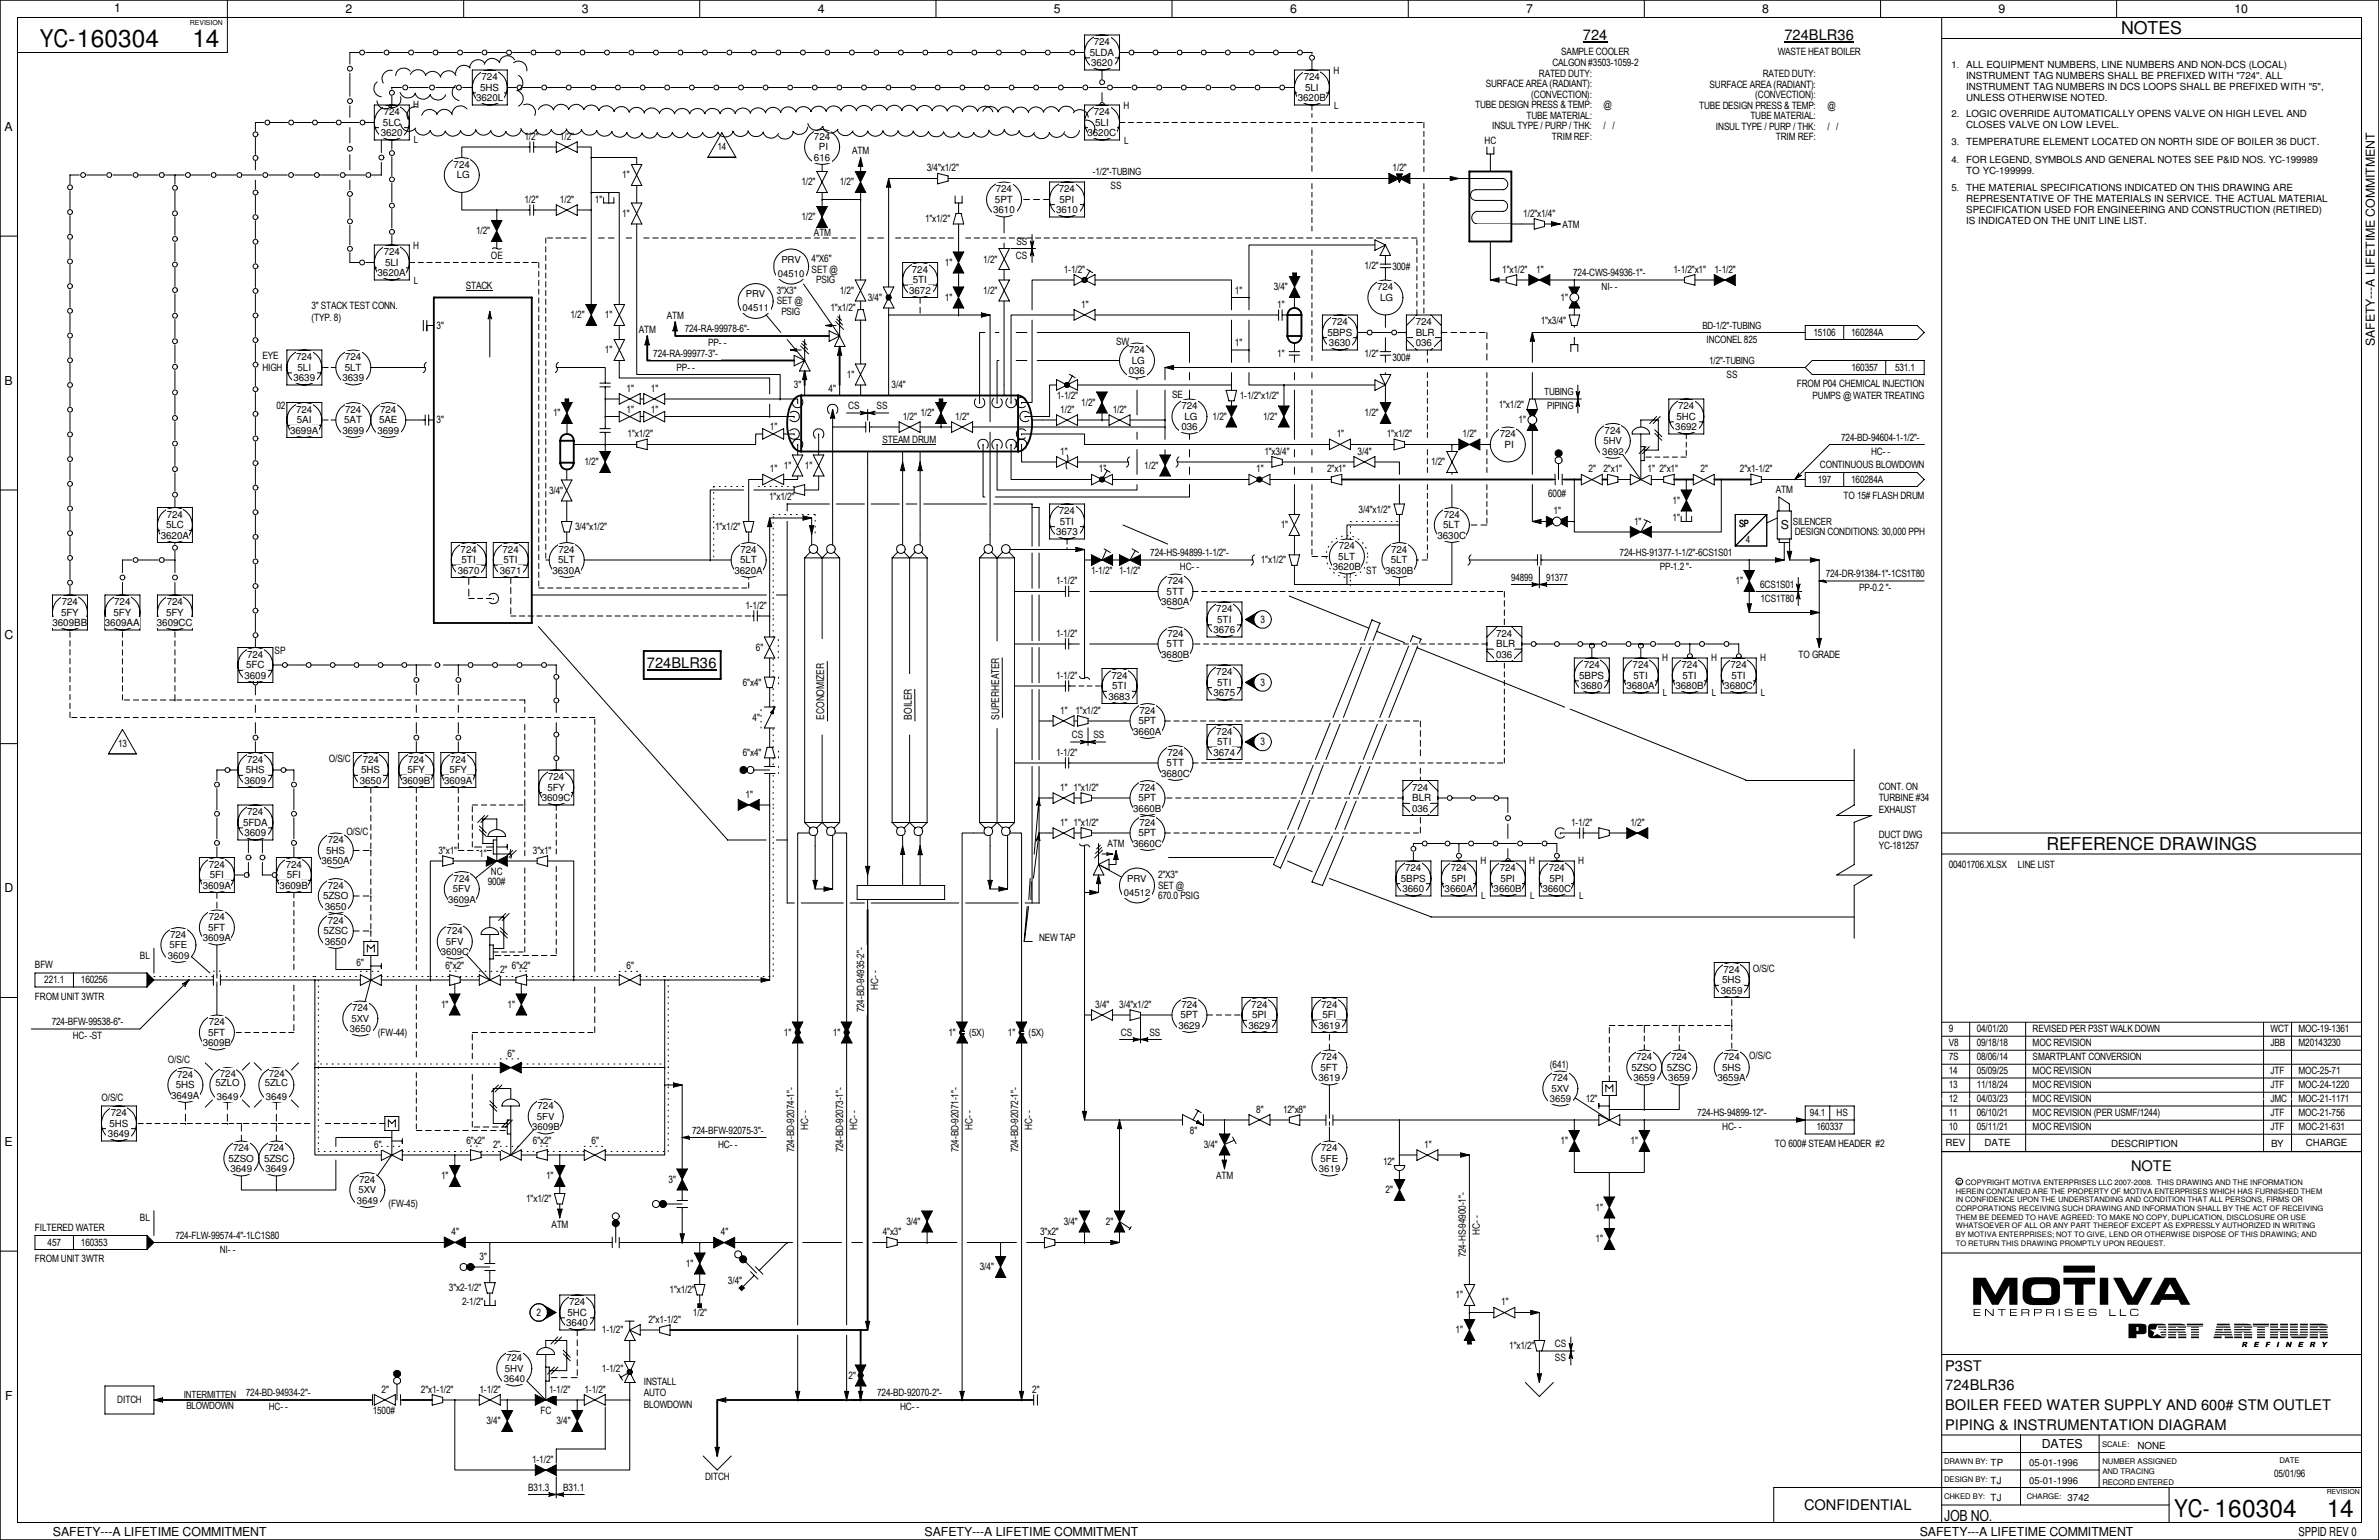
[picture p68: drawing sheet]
<svg xmlns="http://www.w3.org/2000/svg" width="432mm" height="279mm" viewBox="0 0 432 279" stroke-linecap="round" stroke-linejoin="round" font-family="sans-serif">
<defs><g id="words">
<g font-size="4.4">
<text x="7.2" y="8.6">YC-160304</text>
<text x="34.9" y="8.5">14</text>
<text x="394.6" y="275.3">YC- 160304</text>
<text x="422.3" y="275.2">14</text>
</g>
<g font-size="3.2">
<text x="385" y="6.2">NOTES</text>
<text x="371.4" y="154.1">REFERENCE DRAWINGS</text>
</g>
<text font-size="2.8" x="352.9" y="275.9">JOB NO.</text>
<g font-size="2.7">
<text x="287.3" y="7.3">724</text>
<text x="323.9" y="7.3">724BLR36</text>
<text x="117.4" y="121.2">724BLR36</text>
<text x="386.8" y="212.4">NOTE</text>
<text x="353.1" y="248.7">P3ST</text>
<text x="353.1" y="252.3">724BLR36</text>
<text x="353.1" y="255.8">BOILER FEED WATER SUPPLY AND 600# STM OUTLET</text>
<text x="353.1" y="259.4">PIPING &amp; INSTRUMENTATION DIAGRAM</text>
<text x="327.4" y="274">CONFIDENTIAL</text>
</g>
<g font-size="2.2">
<text x="20.7" y="2.2">1</text>
<text x="62.7" y="2.4">2</text>
<text x="105.6" y="2.4">3</text>
<text x="148.4" y="2.4">4</text>
<text x="191.3" y="2.4">5</text>
<text x="234.1" y="2.4">6</text>
<text x="277" y="2.4">7</text>
<text x="319.9" y="2.4">8</text>
<text x="362.8" y="2.4">9</text>
<text x="405.6" y="2.4">10</text>
<text x=".8" y="23.8">A</text>
<text x="431" y="62.8" transform="rotate(-90 431 62.8)">SAFETY---A LIFETIME COMMITMENT</text>
<text x=".8" y="69.8">B</text>
<text x="323.2" y="96">S</text>
<text x=".8" y="115.9">C</text>
<text x=".8" y="161.9">D</text>
<text x=".8" y="207.9">E</text>
<text x=".9" y="254">F</text>
<text x="370.6" y="262.7">DATES</text>
<text x="9.6" y="278.7">SAFETY---A LIFETIME COMMITMENT</text>
<text x="167.8" y="278.7">SAFETY---A LIFETIME COMMITMENT</text>
<text x="348.4" y="278.7">SAFETY---A LIFETIME COMMITMENT</text>
<text x="417.2" y="278.6">SPPID REV 0</text>
</g>
<g font-size="1.9">
<text x="149.6" y="130.6" transform="rotate(-90 149.6 130.6)">ECONOMIZER</text>
<text x="165.5" y="130.6" transform="rotate(-90 165.5 130.6)">BOILER</text>
<text x="181.4" y="130.6" transform="rotate(-90 181.4 130.6)">SUPERHEATER</text>
</g>
<g font-size="1.8">
<text x="197.8" y="10.1">5LDA</text>
<text x="198.5" y="8.2">724</text>
<text x="283.4" y="9.9">SAMPLE COOLER</text>
<text x="322.7" y="9.9">WASTE HEAT BOILER</text>
<text x="87.2" y="16.5">5HS</text>
<text x="87.4" y="14.6">724</text>
<text x="198" y="12">3620</text>
<text x="236.6" y="14.6">724</text>
<text x="236.9" y="16.5">5LI</text>
<text x="242" y="13.3">H</text>
<text x="269.7" y="15.9">SURFACE AREA (RADIANT):</text>
<text x="277.9" y="17.8">(CONVECTION):</text>
<text x="279.3" y="14">RATED DUTY:</text>
<text x="281.8" y="12">CALGON #3503-1059-2</text>
<text x="310.3" y="15.9">SURFACE AREA (RADIANT):</text>
<text x="318.6" y="17.8">(CONVECTION):</text>
<text x="320" y="14">RATED DUTY:</text>
<text x="356.9" y="12.4">ALL EQUIPMENT NUMBERS, LINE NUMBERS AND NON-DCS (LOCAL)</text>
<text x="356.9" y="14.4">INSTRUMENT TAG NUMBERS SHALL BE PREFIXED WITH &quot;724&quot;. ALL</text>
<text x="356.9" y="16.4">INSTRUMENT TAG NUMBERS IN DCS LOOPS SHALL BE PREFIXED WITH &quot;5&quot;,</text>
<text x="69.5" y="22.8">5LC</text>
<text x="69.6" y="20.9">724</text>
<text x="75" y="19.7">H</text>
<text x="86.4" y="18.4">3620L</text>
<text x="198.5" y="20.9">724</text>
<text x="198.8" y="22.8">5LI</text>
<text x="203.9" y="19.7">H</text>
<text x="235.5" y="18.4">3620B</text>
<text x="242.1" y="19.7">L</text>
<text x="267.8" y="19.7">TUBE DESIGN PRESS &amp; TEMP:</text>
<text x="270.8" y="23.5">INSUL TYPE / PURP / THK:</text>
<text x="277.1" y="21.6">TUBE MATERIAL:</text>
<text x="291" y="19.7">@</text>
<text x="291" y="23.5">/ /</text>
<text x="308.4" y="19.7">TUBE DESIGN PRESS &amp; TEMP:</text>
<text x="311.4" y="23.5">INSUL TYPE / PURP / THK:</text>
<text x="317.7" y="21.6">TUBE MATERIAL:</text>
<text x="331.7" y="19.7">@</text>
<text x="331.7" y="23.5">/ /</text>
<text x="356.9" y="21.3">LOGIC OVERRIDE AUTOMATICALLY OPENS VALVE ON HIGH LEVEL AND</text>
<text x="356.9" y="23.3">CLOSES VALVE ON LOW LEVEL.</text>
<text x="356.9" y="18.4">UNLESS OTHERWISE NOTED.</text>
<text x="69.1" y="24.7">3620</text>
<text x="75.1" y="26">L</text>
<text x="95.2" y="25.4">1/2&quot;</text>
<text x="101.6" y="25.4">1/2&quot;</text>
<text x="130.2" y="27.3">14</text>
<text x="147.7" y="25.4">724</text>
<text x="147.7" y="29.2">616</text>
<text x="148.6" y="27.3">PI</text>
<text x="154.7" y="27.9">ATM</text>
<text x="197.4" y="24.7">3620C</text>
<text x="204" y="26">L</text>
<text x="269.5" y="26">HC</text>
<text x="281.7" y="25.4">TRIM REF:</text>
<text x="322.3" y="25.4">TRIM REF:</text>
<text x="356.9" y="29.5">FOR LEGEND, SYMBOLS AND GENERAL NOTES SEE P&amp;ID NOS. YC-199989</text>
<text x="356.9" y="26.4">TEMPERATURE ELEMENT LOCATED ON NORTH SIDE OF BOILER 36 DUCT.</text>
<text x="82.3" y="30.4">724</text>
<text x="82.9" y="32.3">LG</text>
<text x="112.9" y="32.4">1&quot;</text>
<text x="145.5" y="33.7">1/2&quot;</text>
<text x="152.4" y="33.7">1/2&quot;</text>
<text x="168.2" y="31.1">3/4&quot;x1/2&quot;</text>
<text x="180.8" y="34.9">724</text>
<text x="192.2" y="34.9">724</text>
<text x="198.4" y="31.7">-1/2&quot;-TUBING</text>
<text x="201.6" y="34.3">SS</text>
<text x="252.8" y="31.1">1/2&quot;</text>
<text x="356.9" y="31.5">TO YC-199999.</text>
<text x="356.9" y="34.6">THE MATERIAL SPECIFICATIONS INDICATED ON THIS DRAWING ARE</text>
<text x="95.2" y="36.8">1/2&quot;</text>
<text x="101.6" y="36.8">1/2&quot;</text>
<text x="108" y="36.8">1&quot;</text>
<text x="112.9" y="39.4">1&quot;</text>
<text x="145.5" y="40">1/2&quot;</text>
<text x="167.9" y="40.3">1&quot;x1/2&quot;</text>
<text x="180.3" y="38.7">3610</text>
<text x="180.6" y="36.8">5PT</text>
<text x="191.7" y="38.7">3610</text>
<text x="192.3" y="36.8">5PI</text>
<text x="276.5" y="39.4">1/2&quot;x1/4&quot;</text>
<text x="283.6" y="41.3">ATM</text>
<text x="356.9" y="36.6">REPRESENTATIVE OF THE MATERIALS IN SERVICE. THE ACTUAL MATERIAL</text>
<text x="356.9" y="38.6">SPECIFICATION USED FOR ENGINEERING AND CONSTRUCTION (RETIRED)</text>
<text x="356.9" y="40.6">IS INDICATED ON THE UNIT LINE LIST.</text>
<text x="69.6" y="46.3">724</text>
<text x="75" y="45.1">H</text>
<text x="86.4" y="42.5">1/2&quot;</text>
<text x="89.1" y="47">OE</text>
<text x="147.3" y="47.6">4&quot;X6&quot;</text>
<text x="147.7" y="42.8">ATM</text>
<text x="178.5" y="47.7">1/2&quot;</text>
<text x="184.4" y="47">CS</text>
<text x="184.5" y="44.4">SS</text>
<text x="68.5" y="50.1">3620A</text>
<text x="69.9" y="48.2">5LI</text>
<text x="75.1" y="51.4">L</text>
<text x="84.5" y="52.4">STACK</text>
<text x="141" y="53.3">3&quot;X3&quot;</text>
<text x="147.3" y="49.5">SET @</text>
<text x="148.2" y="51.4">PSIG</text>
<text x="152.4" y="53.3">1/2&quot;</text>
<text x="165" y="53.3">3672</text>
<text x="165.5" y="49.5">724</text>
<text x="165.7" y="51.4">5TI</text>
<text x="171.5" y="48.3">1&quot;</text>
<text x="178.5" y="53.3">1/2&quot;</text>
<text x="193.1" y="49.5">1-1/2&quot;</text>
<text x="224.1" y="53.3">1&quot;</text>
<text x="231.2" y="52.7">3/4&quot;</text>
<text x="247.7" y="48.9">1/2&quot;</text>
<text x="250" y="52.7">724</text>
<text x="252.7" y="48.9">300#</text>
<text x="272.7" y="49.5">1&quot;x1/2&quot;</text>
<text x="278.8" y="49.5">1&quot;</text>
<text x="285.5" y="50.2">724-CWS-94936-1&quot;-</text>
<text x="290.7" y="52.7">NI- -</text>
<text x="303.7" y="49.5">1-1/2&quot;x1&quot;</text>
<text x="311.2" y="49.5">1-1/2&quot;</text>
<text x="56.5" y="56.1">3&quot; STACK TEST CONN.</text>
<text x="56.5" y="58.2">(TYP. 8)</text>
<text x="79.2" y="59.6">3&quot;</text>
<text x="103.5" y="57.8">1/2&quot;</text>
<text x="109.8" y="57.8">1&quot;</text>
<text x="121" y="57.8">ATM</text>
<text x="141" y="55.2">SET @</text>
<text x="141.8" y="57.1">PSIG</text>
<text x="150.7" y="56.5">1&quot;x1/2&quot;</text>
<text x="157.5" y="54.6">3/4&quot;</text>
<text x="171.5" y="54.6">1&quot;</text>
<text x="196.3" y="55.9">1&quot;</text>
<text x="231.8" y="55.9">1&quot;</text>
<text x="241.7" y="59">724</text>
<text x="250.5" y="54.6">LG</text>
<text x="257" y="59">724</text>
<text x="279.7" y="58.7">1&quot;x3/4&quot;</text>
<text x="283.3" y="54.6">1&quot;</text>
<text x="309" y="59.7">BD-1/2&quot;-TUBING</text>
<text x="47.6" y="65.2">EYE</text>
<text x="53.8" y="65.4">724</text>
<text x="62.7" y="65.4">724</text>
<text x="109.8" y="64.1">1&quot;</text>
<text x="115.9" y="60.3">ATM</text>
<text x="118.6" y="64.8">724-RA-99977-3&quot;-</text>
<text x="124.3" y="60.3">724-RA-99978-6&quot;-</text>
<text x="128.5" y="62.9">PP- -</text>
<text x="202.6" y="62.7">SW</text>
<text x="204.9" y="64.1">724</text>
<text x="205.4" y="66">LG</text>
<text x="224.1" y="62.9">1&quot;</text>
<text x="231.8" y="64.8">1&quot;</text>
<text x="240.9" y="60.9">5BPS</text>
<text x="241.2" y="62.8">3630</text>
<text x="247.7" y="64.8">1/2&quot;</text>
<text x="252.7" y="65.4">300#</text>
<text x="257" y="62.8">036</text>
<text x="257" y="60.9">BLR</text>
<text x="309.7" y="62.2">INCONEL 825</text>
<text x="329.1" y="61">15106</text>
<text x="336" y="61">160284A</text>
<text x="47.6" y="67.3">HIGH</text>
<text x="53.3" y="69.2">3639</text>
<text x="54" y="67.3">5LI</text>
<text x="62.1" y="69.2">3639</text>
<text x="62.6" y="67.3">5LT</text>
<text x="113.7" y="71.1">1&quot;</text>
<text x="118.2" y="71.1">1&quot;</text>
<text x="122.8" y="67.3">PP- -</text>
<text x="144.1" y="70.5">3&quot;</text>
<text x="150.4" y="71.1">4&quot;</text>
<text x="153.7" y="68.6">1&quot;</text>
<text x="161.8" y="70.4">3/4&quot;</text>
<text x="204.9" y="67.9">036</text>
<text x="280.3" y="71.8">TUBING</text>
<text x="310.2" y="66">1/2&quot;-TUBING</text>
<text x="313.4" y="68.6">SS</text>
<text x="326.1" y="70.3">FROM P04 CHEMICAL INJECTION</text>
<text x="336" y="67.3">160357</text>
<text x="344" y="67.3">531.1</text>
<text x="50.2" y="74.3">02</text>
<text x="53.8" y="74.9">724</text>
<text x="53.9" y="76.8">5AI</text>
<text x="62.5" y="76.8">5AT</text>
<text x="62.7" y="74.9">724</text>
<text x="68.8" y="76.8">5AE</text>
<text x="69" y="74.9">724</text>
<text x="79.2" y="76.8">3&quot;</text>
<text x="100.4" y="75.5">1&quot;</text>
<text x="113.7" y="74.9">1&quot;</text>
<text x="118.2" y="74.9">1&quot;</text>
<text x="153.9" y="74.3">CS</text>
<text x="159.1" y="74.3">SS</text>
<text x="163.9" y="76.2">1/2&quot;</text>
<text x="167" y="75.6">1/2&quot;</text>
<text x="173.4" y="76.2">1/2&quot;</text>
<text x="191.8" y="72.4">1-1/2&quot;</text>
<text x="192.4" y="74.9">1/2&quot;</text>
<text x="196.3" y="73.7">1/2&quot;</text>
<text x="202" y="74.9">1/2&quot;</text>
<text x="212.7" y="72.2">SE</text>
<text x="214.4" y="74.3">724</text>
<text x="215" y="76.2">LG</text>
<text x="220.1" y="76.2">1/2&quot;</text>
<text x="225" y="72.4">1-1/2&quot;x1/2&quot;</text>
<text x="229.3" y="76.2">1/2&quot;</text>
<text x="247.7" y="75.6">1/2&quot;</text>
<text x="272" y="74">1&quot;x1/2&quot;</text>
<text x="275.6" y="76.8">1&quot;</text>
<text x="280.8" y="74.3">PIPING</text>
<text x="304.3" y="76.2">5HC</text>
<text x="304.6" y="74.3">724</text>
<text x="329" y="72.3">PUMPS @ WATER TREATING</text>
<text x="52.7" y="78.7">3699A</text>
<text x="62.1" y="78.7">3699</text>
<text x="68.5" y="78.7">3699</text>
<text x="113.9" y="79.4">1&quot;x1/2&quot;</text>
<text x="139.7" y="78.1">1&quot;</text>
<text x="160.2" y="80.3">STEAM DRUM</text>
<text x="192.4" y="82.5">1&quot;</text>
<text x="214.4" y="78.1">036</text>
<text x="229.5" y="82.5">1&quot;x3/4&quot;</text>
<text x="242.6" y="79.4">1&quot;</text>
<text x="246.4" y="82.5">3/4&quot;</text>
<text x="251.7" y="79.4">1&quot;x1/2&quot;</text>
<text x="265.5" y="79.4">1/2&quot;</text>
<text x="272.2" y="79.3">724</text>
<text x="273.1" y="81.2">PI</text>
<text x="291.3" y="78.7">724</text>
<text x="304.1" y="78.1">3692</text>
<text x="334.2" y="80">724-BD-94604-1-1/2&quot;-</text>
<text x="339.6" y="82.5">HC- -</text>
<text x="99.7" y="89.6">3/4&quot;</text>
<text x="106.1" y="84.5">1/2&quot;</text>
<text x="139.7" y="85.7">1&quot;</text>
<text x="142.3" y="85.1">1&quot;</text>
<text x="146.1" y="85.1">1&quot;</text>
<text x="199.4" y="85.7">1&quot;</text>
<text x="207.7" y="85.1">1/2&quot;</text>
<text x="228" y="85.7">1&quot;</text>
<text x="240.9" y="85.7">2&quot;x1&quot;</text>
<text x="259.8" y="84.5">1/2&quot;</text>
<text x="288.3" y="85.7">2&quot;</text>
<text x="291" y="85.7">2&quot;x1&quot;</text>
<text x="299" y="85.7">1&quot;</text>
<text x="301.2" y="85.7">2&quot;x1&quot;</text>
<text x="308.7" y="85.7">2&quot;</text>
<text x="315.8" y="85.7">2&quot;x1-1/2&quot;</text>
<text x="322.3" y="89.5">ATM</text>
<text x="329.9" y="87.6">197</text>
<text x="330.3" y="84.9">CONTINUOUS BLOWDOWN</text>
<text x="336" y="87.6">160284A</text>
<text x="30.1" y="95.8">5LC</text>
<text x="30.3" y="93.9">724</text>
<text x="139.6" y="90.8">1&quot;x1/2&quot;</text>
<text x="192.2" y="93.3">724</text>
<text x="192.4" y="95.2">5TI</text>
<text x="232.5" y="95.9">1&quot;</text>
<text x="246.6" y="93">3/4&quot;x1/2&quot;</text>
<text x="262" y="95.8">5LT</text>
<text x="262" y="93.9">724</text>
<text x="281" y="90.1">600#</text>
<text x="282" y="93.3">1&quot;</text>
<text x="296.6" y="95.2">1&quot;</text>
<text x="303.6" y="91.4">1&quot;</text>
<text x="303.6" y="94.6">1&quot;</text>
<text x="315.6" y="95.6">SP</text>
<text x="325.4" y="95.2">SILENCER</text>
<text x="334.6" y="90.6">TO 15# FLASH DRUM</text>
<text x="29.2" y="97.7">3620A</text>
<text x="83.6" y="100.3">724</text>
<text x="91.2" y="100.3">724</text>
<text x="101.4" y="100.3">724</text>
<text x="104.4" y="96.2">3/4&quot;x1/2&quot;</text>
<text x="129.8" y="96.2">1&quot;x1/2&quot;</text>
<text x="134.4" y="100.3">724</text>
<text x="191.7" y="97.1">3673</text>
<text x="208.8" y="101">724-HS-94899-1-1/2&quot;-</text>
<text x="242.9" y="101.6">5LT</text>
<text x="243" y="99.7">724</text>
<text x="252.5" y="100.3">724</text>
<text x="260.9" y="97.7">3630C</text>
<text x="294" y="101">724-HS-91377-1-1/2&quot;-6CS1S01</text>
<text x="316.9" y="98.6">4</text>
<text x="325.8" y="97.2">DESIGN CONDITIONS: 30,000 PPH</text>
<text x="83.1" y="104.1">3670</text>
<text x="83.8" y="102.2">5TI</text>
<text x="90.7" y="104.1">3671</text>
<text x="91.4" y="102.2">5TI</text>
<text x="100.3" y="104.1">3630A</text>
<text x="101.3" y="102.2">5LT</text>
<text x="133.3" y="104.1">3620A</text>
<text x="134.3" y="102.2">5LT</text>
<text x="191.7" y="106">1-1/2&quot;</text>
<text x="198" y="104.1">1-1/2&quot; 1-1/2&quot;</text>
<text x="211.8" y="107.9">5TT</text>
<text x="211.9" y="106">724</text>
<text x="214.2" y="103.5">HC- -</text>
<text x="228.9" y="102.2">1&quot;x1/2&quot;</text>
<text x="241.9" y="103.5">3620B</text>
<text x="248" y="104.1">ST</text>
<text x="251.4" y="104.1">3630B</text>
<text x="252.4" y="102.2">5LT</text>
<text x="274.3" y="105.4">94899</text>
<text x="280.6" y="105.4">91377</text>
<text x="301.2" y="103.5">PP-1.2 &quot;-</text>
<text x="315" y="106">1&quot;</text>
<text x="319.5" y="106.7">6CS1S01</text>
<text x="331.4" y="104.8">724-DR-91384-1&quot;-1CS1T80</text>
<text x="337.4" y="107.3">PP-0.2 &quot;-</text>
<text x="9.5" y="113.6">3609BB</text>
<text x="11.1" y="111.7">5FY</text>
<text x="11.2" y="109.8">724</text>
<text x="19" y="113.6">3609AA</text>
<text x="20.6" y="111.7">5FY</text>
<text x="20.7" y="109.8">724</text>
<text x="28.5" y="113.6">3609CC</text>
<text x="30.1" y="111.7">5FY</text>
<text x="30.3" y="109.8">724</text>
<text x="135.3" y="110.5">1-1/2&quot;</text>
<text x="210.8" y="109.8">3680A</text>
<text x="220.8" y="111.1">724</text>
<text x="220.9" y="113">5TI</text>
<text x="228.8" y="113">3</text>
<text x="319.5" y="109.2">1CS1T80</text>
<text x="44.9" y="119.3">724</text>
<text x="49.8" y="118.7">SP</text>
<text x="137.2" y="118.1">6&quot;</text>
<text x="191.7" y="115.5">1-1/2&quot;</text>
<text x="210.8" y="119.3">3680B</text>
<text x="211.8" y="117.4">5TT</text>
<text x="211.9" y="115.5">724</text>
<text x="220.3" y="114.9">3676</text>
<text x="271.6" y="115.5">724</text>
<text x="271.6" y="119.3">036</text>
<text x="271.6" y="117.4">BLR</text>
<text x="326.4" y="119.4">TO GRADE</text>
<text x="44.4" y="123.1">3609</text>
<text x="44.7" y="121.2">5FC</text>
<text x="134.8" y="124.5">6&quot;x4&quot;</text>
<text x="191.7" y="123.1">1-1/2&quot;</text>
<text x="201.7" y="123.1">724</text>
<text x="201.9" y="125.1">5TI</text>
<text x="220.8" y="122.5">724</text>
<text x="220.9" y="124.4">5TI</text>
<text x="228.8" y="124.4">3</text>
<text x="286.6" y="123.1">5BPS</text>
<text x="286.9" y="125.1">3680</text>
<text x="287.4" y="121.2">724</text>
<text x="295.2" y="125.1">3680A</text>
<text x="296.3" y="121.2">724</text>
<text x="296.5" y="123.1">5TI</text>
<text x="301.7" y="120">H</text>
<text x="304.1" y="125.1">3680B</text>
<text x="305.2" y="121.2">724</text>
<text x="305.4" y="123.1">5TI</text>
<text x="310.6" y="120">H</text>
<text x="313" y="125.1">3680C</text>
<text x="314.1" y="121.2">724</text>
<text x="314.3" y="123.1">5TI</text>
<text x="319.5" y="120">H</text>
<text x="136.6" y="130.8">4&quot;</text>
<text x="192.4" y="129.5">1&quot;</text>
<text x="195.2" y="129.5">1&quot;x1/2&quot;</text>
<text x="201.2" y="127">3683</text>
<text x="206.6" y="131.4">5PT</text>
<text x="206.8" y="129.5">724</text>
<text x="220.3" y="126.3">3675</text>
<text x="301.8" y="126.4">L</text>
<text x="310.7" y="126.4">L</text>
<text x="319.6" y="126.4">L</text>
<text x="21.4" y="135.5">13</text>
<text x="134.8" y="137.2">6&quot;x4&quot;</text>
<text x="191.7" y="137.1">1-1/2&quot;</text>
<text x="194.6" y="134">CS</text>
<text x="198.5" y="134">SS</text>
<text x="205.7" y="133.3">3660A</text>
<text x="211.9" y="137.1">724</text>
<text x="220.3" y="137.1">3674</text>
<text x="220.8" y="133.3">724</text>
<text x="220.9" y="135.2">5TI</text>
<text x="228.8" y="135.2">3</text>
<text x="44.4" y="142.2">3609</text>
<text x="44.6" y="140.3">5HS</text>
<text x="44.9" y="138.4">724</text>
<text x="59.7" y="138.2">O/S/C</text>
<text x="65.3" y="142.2">3650</text>
<text x="65.6" y="140.3">5HS</text>
<text x="65.8" y="138.4">724</text>
<text x="73" y="142.2">3609B</text>
<text x="74" y="140.3">5FY</text>
<text x="74.1" y="138.4">724</text>
<text x="80.6" y="142.2">3609A</text>
<text x="81.6" y="140.3">5FY</text>
<text x="81.7" y="138.4">724</text>
<text x="99.4" y="143.5">5FY</text>
<text x="99.5" y="141.6">724</text>
<text x="192.4" y="143.5">1&quot; 1&quot;x1/2&quot;</text>
<text x="206.8" y="143.5">724</text>
<text x="210.7" y="140.9">3680C</text>
<text x="211.8" y="139">5TT</text>
<text x="256.3" y="143.5">724</text>
<text x="341" y="143.3">CONT. ON</text>
<text x="44.1" y="149.8">5FDA</text>
<text x="44.9" y="147.9">724</text>
<text x="98.3" y="145.4">3609C</text>
<text x="135.3" y="144.8">1&quot;</text>
<text x="192.4" y="149.9">1&quot; 1&quot;x1/2&quot;</text>
<text x="205.7" y="147.3">3660B</text>
<text x="206.6" y="145.4">5PT</text>
<text x="206.8" y="149.8">724</text>
<text x="256.3" y="147.3">036</text>
<text x="256.3" y="145.4">BLR</text>
<text x="285.2" y="149.9">1-1/2&quot;</text>
<text x="296" y="149.9">1/2&quot;</text>
<text x="341" y="145.4">TURBINE #34</text>
<text x="341" y="147.5">EXHAUST</text>
<text x="44.4" y="151.7">3609</text>
<text x="59.2" y="154.9">5HS</text>
<text x="59.5" y="153">724</text>
<text x="62.9" y="151.6">O/S/C</text>
<text x="79.6" y="154.9">3&quot;x1&quot;</text>
<text x="87" y="155.6">1&quot;</text>
<text x="96.7" y="154.9">3&quot;x1&quot;</text>
<text x="201" y="153.7">ATM</text>
<text x="205.7" y="153.6">3660C</text>
<text x="206.6" y="151.7">5PT</text>
<text x="341" y="152">DUCT DWG</text>
<text x="341" y="154.1">YC-181257</text>
<text x="36.8" y="161.2">3609A</text>
<text x="37.9" y="157.4">724</text>
<text x="38.1" y="159.3">5FI</text>
<text x="50.8" y="161.2">3609B</text>
<text x="51.9" y="157.4">724</text>
<text x="52.1" y="159.3">5FI</text>
<text x="58.4" y="156.8">3650A</text>
<text x="59.5" y="161.2">724</text>
<text x="82.3" y="160">724</text>
<text x="88.5" y="160.7">900#</text>
<text x="89.1" y="158.7">NC</text>
<text x="210.2" y="161.3">SET @</text>
<text x="210.2" y="159.4">2&quot;X3&quot;</text>
<text x="254.3" y="160">5BPS</text>
<text x="254.6" y="161.9">3660</text>
<text x="255.1" y="158.1">724</text>
<text x="262.2" y="161.9">3660A</text>
<text x="263.3" y="158.1">724</text>
<text x="263.4" y="160">5PI</text>
<text x="268.7" y="156.8">H</text>
<text x="271.1" y="161.9">3660B</text>
<text x="272.2" y="158.1">724</text>
<text x="272.3" y="160">5PI</text>
<text x="277.6" y="156.8">H</text>
<text x="280" y="161.9">3660C</text>
<text x="281.1" y="158.1">724</text>
<text x="281.2" y="160">5PI</text>
<text x="286.5" y="156.8">H</text>
<text x="353.7" y="157.5">00401706.XLSX</text>
<text x="366.3" y="157.5">LINE LIST</text>
<text x="37.9" y="167">724</text>
<text x="58.6" y="163.2">5ZSO</text>
<text x="59" y="165.1">3650</text>
<text x="59.5" y="167.6">724</text>
<text x="210.2" y="163.2">670.0 PSIG</text>
<text x="268.8" y="163.2">L</text>
<text x="277.7" y="163.2">L</text>
<text x="286.6" y="163.2">L</text>
<text x="25.4" y="173.9">BL</text>
<text x="30.9" y="170.1">724</text>
<text x="36.8" y="170.8">3609A</text>
<text x="37.8" y="168.9">5FT</text>
<text x="58.7" y="169.5">5ZSC</text>
<text x="59" y="171.4">3650</text>
<text x="81.1" y="169.5">724</text>
<text x="188.6" y="170.8">NEW TAP</text>
<text x="6.3" y="175.7">BFW</text>
<text x="8" y="178.4">221.1</text>
<text x="14.7" y="178.4">160256</text>
<text x="64.7" y="175.3">6&quot;</text>
<text x="80.9" y="175.9">6&quot;x2&quot;</text>
<text x="90.8" y="176.5">2&quot;</text>
<text x="92.9" y="175.9">6&quot;x2&quot;</text>
<text x="113.7" y="175.9">6&quot;</text>
<text x="159.4" y="179.5" transform="rotate(-90 159.4 179.5)">HC- -</text>
<text x="312.6" y="178.4">5HS</text>
<text x="312.8" y="176.5">724</text>
<text x="318.1" y="176.3">O/S/C</text>
<text x="6.3" y="181.4">FROM UNIT 3WTR</text>
<text x="63.9" y="183.5">724</text>
<text x="80.1" y="182.9">1&quot;</text>
<text x="92.1" y="182.9">1&quot;</text>
<text x="156.8" y="183.7" transform="rotate(-90 156.8 183.7)">724-BD-94935-2&quot;-</text>
<text x="198.8" y="182.9">3/4&quot;</text>
<text x="203.2" y="182.9">3/4&quot;x1/2&quot;</text>
<text x="214.2" y="184.7">5PT</text>
<text x="214.4" y="182.8">724</text>
<text x="227.1" y="182.8">724</text>
<text x="227.2" y="184.7">5PI</text>
<text x="239.8" y="182.8">724</text>
<text x="240" y="184.7">5FI</text>
<text x="312.3" y="180.3">3659</text>
<text x="9.4" y="186.1">724-BFW-99538-6&quot;-</text>
<text x="13.2" y="188.6">HC- -ST</text>
<text x="36.8" y="189.8">3609B</text>
<text x="37.8" y="187.9">5FT</text>
<text x="37.9" y="186">724</text>
<text x="68.6" y="188">(FW-44)</text>
<text x="92.1" y="191.8">6&quot;</text>
<text x="142.3" y="188">1&quot;</text>
<text x="151.2" y="188">1&quot;</text>
<text x="172.1" y="188">1&quot;</text>
<text x="175.9" y="188">(5X)</text>
<text x="182.9" y="188">1&quot;</text>
<text x="186.7" y="188">(5X)</text>
<text x="203.5" y="188">CS</text>
<text x="208.6" y="188">SS</text>
<text x="213.9" y="186.6">3629</text>
<text x="226.6" y="186.6">3629</text>
<text x="239.3" y="186.6">3619</text>
<text x="353.7" y="189.9">V8</text>
<text x="353.7" y="187.3">9</text>
<text x="358.8" y="189.9">09/18/18</text>
<text x="358.8" y="187.3">04/01/20</text>
<text x="368.9" y="189.9">MOC REVISION</text>
<text x="368.9" y="187.3">REVISED PER P3ST WALK DOWN</text>
<text x="412.1" y="189.9">JBB</text>
<text x="412.1" y="187.3">WCT</text>
<text x="417.2" y="189.9">M20143230</text>
<text x="417.2" y="187.3">MOC-19-1361</text>
<text x="30.5" y="192.8">O/S/C</text>
<text x="31.9" y="197.4">5HS</text>
<text x="32.2" y="195.5">724</text>
<text x="239.3" y="196.2">3619</text>
<text x="239.7" y="194.3">5FT</text>
<text x="239.8" y="192.4">724</text>
<text x="281.3" y="193.7">(641)</text>
<text x="281.7" y="196.2">724</text>
<text x="296.1" y="194.3">5ZSO</text>
<text x="296.5" y="196.2">3659</text>
<text x="297" y="192.4">724</text>
<text x="302.6" y="194.3">5ZSC</text>
<text x="302.8" y="196.2">3659</text>
<text x="303.3" y="192.4">724</text>
<text x="311.7" y="196.2">3659A</text>
<text x="312.6" y="194.3">5HS</text>
<text x="312.8" y="192.4">724</text>
<text x="317.5" y="192.2">O/S/C</text>
<text x="353.7" y="192.4">7S</text>
<text x="353.7" y="194.9">14</text>
<text x="353.7" y="197.5">13</text>
<text x="358.8" y="194.9">05/09/25</text>
<text x="358.8" y="192.4">08/06/14</text>
<text x="358.8" y="197.5">11/18/24</text>
<text x="368.9" y="192.4">SMARTPLANT CONVERSION</text>
<text x="368.9" y="197.5">MOC REVISION</text>
<text x="368.9" y="194.9">MOC REVISION</text>
<text x="412.1" y="197.5">JTF</text>
<text x="412.1" y="194.9">JTF</text>
<text x="417.2" y="197.5">MOC-24-1220</text>
<text x="417.2" y="194.9">MOC-25-71</text>
<text x="18.4" y="199.8">O/S/C</text>
<text x="20.1" y="202.5">724</text>
<text x="31.1" y="199.3">3649A</text>
<text x="97.6" y="201.3">724</text>
<text x="228" y="201.9">8&quot;</text>
<text x="232.9" y="201.9">12&quot;x8&quot;</text>
<text x="287.8" y="200">12&quot;</text>
<text x="308.1" y="202.6">724-HS-94899-12&quot;-</text>
<text x="328.5" y="202.6">94.1</text>
<text x="333.3" y="202.6">HS</text>
<text x="353.7" y="202.6">11</text>
<text x="353.7" y="200">12</text>
<text x="358.8" y="202.6">06/10/21</text>
<text x="358.8" y="200">04/03/23</text>
<text x="368.9" y="202.6">MOC REVISION (PER USMF/1244)</text>
<text x="368.9" y="200">MOC REVISION</text>
<text x="412.1" y="202.6">JTF</text>
<text x="412.1" y="200">JMC</text>
<text x="417.2" y="202.6">MOC-21-756</text>
<text x="417.2" y="200">MOC-21-1171</text>
<text x="19.6" y="206.3">3649</text>
<text x="19.9" y="204.4">5HS</text>
<text x="42.3" y="208.9">724</text>
<text x="48.7" y="208.9">724</text>
<text x="67.9" y="208.3">6&quot;</text>
<text x="84.7" y="207.6">6&quot;x2&quot;</text>
<text x="89.5" y="208.3">2&quot;</text>
<text x="96.7" y="207.6">6&quot;x2&quot;</text>
<text x="107.4" y="207.6">6&quot;</text>
<text x="125.6" y="205.7">724-BFW-92075-3&quot;-</text>
<text x="130.3" y="208.3">HC- -</text>
<text x="144.1" y="209.1" transform="rotate(-90 144.1 209.1)">724-BD-92074-1&quot;-</text>
<text x="146.7" y="204.9" transform="rotate(-90 146.7 204.9)">HC- -</text>
<text x="153" y="209.1" transform="rotate(-90 153 209.1)">724-BD-92073-1&quot;-</text>
<text x="155.6" y="204.9" transform="rotate(-90 155.6 204.9)">HC- -</text>
<text x="174" y="209.1" transform="rotate(-90 174 209.1)">724-BD-92071-1&quot;-</text>
<text x="176.5" y="204.9" transform="rotate(-90 176.5 204.9)">HC- -</text>
<text x="184.8" y="209.1" transform="rotate(-90 184.8 209.1)">724-BD-92072-1&quot;-</text>
<text x="187.3" y="204.9" transform="rotate(-90 187.3 204.9)">HC- -</text>
<text x="215.9" y="205.7">8&quot;</text>
<text x="218.5" y="208.3">3/4&quot;</text>
<text x="239.8" y="208.9">724</text>
<text x="258.5" y="208.3">1&quot;</text>
<text x="283.3" y="207.6">1&quot;</text>
<text x="296" y="207.6">1&quot;</text>
<text x="312.6" y="205.1">HC- -</text>
<text x="322.2" y="208.1">TO 600# STEAM HEADER #2</text>
<text x="329.7" y="205.1">160337</text>
<text x="353.1" y="208">REV</text>
<text x="353.7" y="205.1">10</text>
<text x="358.8" y="205.1">05/11/21</text>
<text x="360.2" y="207.9">DATE</text>
<text x="368.9" y="205.1">MOC REVISION</text>
<text x="383.2" y="208">DESCRIPTION</text>
<text x="412.1" y="205.1">JTF</text>
<text x="412.2" y="208">BY</text>
<text x="417.2" y="205.1">MOC-21-631</text>
<text x="418.5" y="208">CHARGE</text>
<text x="41.5" y="210.8">5ZSO</text>
<text x="41.8" y="212.7">3649</text>
<text x="47.9" y="210.8">5ZSC</text>
<text x="48.2" y="212.7">3649</text>
<text x="65.2" y="214.6">724</text>
<text x="80.1" y="214">1&quot;</text>
<text x="99.1" y="214">1&quot;</text>
<text x="121.3" y="214.6">3&quot;</text>
<text x="220.7" y="214">ATM</text>
<text x="251" y="211.5">12&quot;</text>
<text x="25.4" y="221.6">BL</text>
<text x="70.5" y="219.1">(FW-45)</text>
<text x="95.5" y="218.1">1&quot;x1/2&quot;</text>
<text x="251.5" y="216.5">2&quot;</text>
<text x="289.6" y="219.7">1&quot;</text>
<text x="6.3" y="223.3">FILTERED WATER</text>
<text x="8.6" y="226.1">457</text>
<text x="14.7" y="226.1">160353</text>
<text x="31.8" y="224.8">724-FLW-99574-4&quot;-1LC1S80</text>
<text x="39.9" y="227.3">NI- -</text>
<text x="82" y="224.2">4&quot;</text>
<text x="100.1" y="222.9">ATM</text>
<text x="130.9" y="224.2">4&quot;</text>
<text x="160.2" y="224.2">4&quot;x3&quot;</text>
<text x="164.5" y="222.2">3/4&quot;</text>
<text x="188.8" y="224.2">3&quot;x2&quot;</text>
<text x="193.1" y="222.2">3/4&quot;</text>
<text x="200.7" y="222.2">2&quot;</text>
<text x="268.6" y="224" transform="rotate(-90 268.6 224)">HC- -</text>
<text x="289.6" y="225.4">1&quot;</text>
<text x="6.3" y="229">FROM UNIT 3WTR</text>
<text x="87" y="228.6">3&quot;</text>
<text x="124.5" y="229.9">1&quot;</text>
<text x="132.1" y="233">3/4&quot;</text>
<text x="177.8" y="230.5">3/4&quot;</text>
<text x="266.1" y="228.1" transform="rotate(-90 266.1 228.1)">724-HS-94900-1&quot;-</text>
<text x="81.5" y="234.3">3&quot;x2-1/2&quot;</text>
<text x="83.9" y="236.9">2-1/2&quot;</text>
<text x="97.4" y="238.8">2</text>
<text x="103" y="238.7">5HC</text>
<text x="103.3" y="236.8">724</text>
<text x="121.5" y="234.6">1&quot;x1/2&quot;</text>
<text x="125.8" y="238.8">1/2&quot;</text>
<text x="264.2" y="235.6">1&quot;</text>
<text x="272.5" y="236.9">1&quot;</text>
<text x="102.8" y="240.6">3640</text>
<text x="109.3" y="241.9">1-1/2&quot;</text>
<text x="117.7" y="240">2&quot;x1-1/2&quot;</text>
<text x="264.2" y="241.9">1&quot;</text>
<text x="273.9" y="244.8">1&quot;x1/2&quot;</text>
<text x="282.2" y="244.5">CS</text>
<text x="91.9" y="247">724</text>
<text x="109.3" y="248.9">1-1/2&quot;</text>
<text x="116.8" y="251.3">INSTALL</text>
<text x="154" y="250.2">2&quot;</text>
<text x="282.2" y="247">SS</text>
<text x="21.3" y="254.6">DITCH</text>
<text x="33.4" y="253.6">INTERMITTEN</text>
<text x="33.8" y="255.6">BLOWDOWN</text>
<text x="44.6" y="253.4">724-BD-94934-2&quot;-</text>
<text x="48.8" y="255.9">HC- -</text>
<text x="67.6" y="256.5">1500#</text>
<text x="69.3" y="252.7">2&quot;</text>
<text x="76.4" y="252.7">2&quot;x1-1/2&quot;</text>
<text x="87" y="252.7">1-1/2&quot;</text>
<text x="98.1" y="256.5">FC</text>
<text x="99.7" y="252.7">1-1/2&quot;</text>
<text x="106.1" y="252.7">1-1/2&quot;</text>
<text x="116.8" y="253.4">AUTO</text>
<text x="116.8" y="255.4">BLOWDOWN</text>
<text x="159.2" y="253.4">724-BD-92070-2&quot;-</text>
<text x="163.4" y="255.9">HC- -</text>
<text x="187.4" y="252.7">2&quot;</text>
<text x="88.3" y="258.4">3/4&quot;</text>
<text x="101" y="258.4">3/4&quot;</text>
<text x="388" y="262.8">NONE</text>
<text x="96.6" y="265.4">1-1/2&quot;</text>
<text x="128" y="268.6">DITCH</text>
<text x="361.3" y="266">TP</text>
<text x="361.3" y="269.2">TJ</text>
<text x="412.7" y="268">05/01/96</text>
<text x="95.9" y="270.5">B31.3</text>
<text x="102.2" y="270.5">B31.1</text>
<text x="361.3" y="272.4">TJ</text>
<text x="375.3" y="272.4">3742</text>
</g>
<g font-size="1.7">
<text x="354.2" y="12.4">1.</text>
<text x="354.2" y="21.3">2.</text>
<text x="354.2" y="29.5">4.</text>
<text x="354.2" y="26.3">3.</text>
<text x="354.2" y="34.6">5.</text>
<text x="141.8" y="47.7">PRV</text>
<text x="135.4" y="53.9">PRV</text>
<text x="141.2" y="50.2">04510</text>
<text x="134.7" y="56.5">04511</text>
<text x="290.8" y="82.5">3692</text>
<text x="291" y="80.6">5HV</text>
<text x="82.2" y="161.9">5FV</text>
<text x="204.6" y="160">PRV</text>
<text x="81.3" y="163.8">3609A</text>
<text x="204" y="162.5">04512</text>
<text x="30.5" y="173.9">3609</text>
<text x="30.8" y="172">5FE</text>
<text x="80" y="173.3">3609C</text>
<text x="80.9" y="171.4">5FV</text>
<text x="63.8" y="185.4">5XV</text>
<text x="63.5" y="187.3">3650</text>
<text x="39.1" y="197">5ZLO</text>
<text x="39.9" y="195.4">724</text>
<text x="48" y="197">5ZLC</text>
<text x="48.8" y="195.4">724</text>
<text x="39.4" y="199.5">3649</text>
<text x="48.3" y="199.5">3649</text>
<text x="97.5" y="203.2">5FV</text>
<text x="281.3" y="200">3659</text>
<text x="281.6" y="198.1">5XV</text>
<text x="96.6" y="205.1">3609B</text>
<text x="239.4" y="212.7">3619</text>
<text x="239.7" y="210.8">5FE</text>
<text x="64.8" y="218.4">3649</text>
<text x="65.1" y="216.5">5XV</text>
<text x="91.4" y="250.8">3640</text>
<text x="91.7" y="248.9">5HV</text>
<text x="368.3" y="266">05-01-1996</text>
<text x="368.3" y="269.2">05-01-1996</text>
</g>
<g font-size="1.4">
<text x="355.3" y="214.8">c COPYRIGHT MOTIVA ENTERPRISES LLC 2007-2008. THIS DRAWING AND THE INFORMATION</text>
<text x="355" y="216.6">HEREIN CONTAINED ARE THE PROPERTY OF MOTIVA ENTERPRISES WHICH HAS FURNISHED THEM</text>
<text x="355" y="218.1">IN CONFIDENCE UPON THE UNDERSTANDING AND CONDITION THAT ALL PERSONS, FIRMS OR</text>
<text x="355" y="219.7">CORPORATIONS RECEIVING SUCH DRAWING AND INFORMATION SHALL BY THE ACT OF RECEIVING</text>
<text x="355" y="221.3">THEM BE DEEMED TO HAVE AGREED: TO MAKE NO COPY, DUPLICATION, DISCLOSURE OR USE</text>
<text x="355" y="222.9">WHATSOEVER OF ALL OR ANY PART THEREOF EXCEPT AS EXPRESSLY AUTHORIZED IN WRITING</text>
<text x="355" y="224.5">BY MOTIVA ENTERPRISES; NOT TO GIVE, LEND OR OTHERWISE DISPOSE OF THIS DRAWING; AND</text>
<text x="355" y="226.1">TO RETURN THIS DRAWING PROMPTLY UPON REQUEST.</text>
<text x="381.6" y="262.6">SCALE:</text>
<text x="352.9" y="265.7">DRAWN BY:</text>
<text x="352.9" y="268.9">DESIGN BY:</text>
<text x="381.6" y="267.5">AND TRACING</text>
<text x="381.6" y="269.4">RECORD ENTERED</text>
<text x="381.6" y="265.6">NUMBER ASSIGNED</text>
<text x="413.7" y="265.4">DATE</text>
<text x="352.9" y="272">CHKED BY:</text>
<text x="367.9" y="272">CHARGE:</text>
</g>
<g font-size="1.3">
<text x="34.5" y="4.5">REVISION</text>
<text x="422.3" y="271.1">REVISION</text>
</g>
</g></defs>
<g fill="none" stroke="#000" stroke-width=".34">
<path d="M266.7 31.1h7.6v12.7h-7.6zM78.7 54h17.8v59h-17.8zM122.6 58.4v2.6h27.9M233.7 57.1a1.27 1.27 0 0 1 1.2-1.2 1.27 1.27 0 0 1 1.3 1.2M233.7 57.1h2.5M233.7 57.1v3.9M236.2 57.1v3.9M101.7 80a1.23 1.23 0 0 1 1.2-1.3 1.23 1.23 0 0 1 1.2 1.3M101.7 80h2.4M101.7 80v3.9M104.1 80v3.9M117.5 61v4.4h26.6"/>
<path d="M145.4 71.8a2.84 2.84 0 0 0-2.1 2.3 8.5 8.5 0 0 0 .9 7.2 1.75 1.75 0 0 0 1.2 .6M145.4 71.8h39.4M145.4 71.8v10.1M146 67.3v2.5M152.4 62.9v6.9M184.8 71.8a2.84 2.84 0 0 1 2.1 2.3 8.5 8.5 0 0 1-.9 7.2 1.75 1.75 0 0 1-1.2 .6M184.8 71.8v10.1M233.7 61a1.27 1.27 0 0 0 1.2 1.2 1.27 1.27 0 0 0 1.3-1.2M233.7 61h2.5M101.7 83.9a1.23 1.23 0 0 0 1.2 1.3 1.23 1.23 0 0 0 1.2-1.3M101.7 83.9h2.4M145.4 81.9h39.4"/>
<path d="M243.5 87h38.4M283.8 87h3.2M290.8 87h1M303.9 87h3.4M311.1 87h6.7M116.8 118.1h14v5.1h-14zM157.5 165.1v76.2h-1.3M27.9 254h39.4M73 254h5.4M121.6 241.3h34.6M144.8 254h42.5M152.7 254h-22.5v10.2"/>
<path d="M156.2 241.3v6.3M156.2 251.5v2.5"/>
</g>
<g fill="none" stroke="#000" stroke-width=".18">
<path d="M0 0h431.8v279.4h-431.8zM3.2 3.2h425.4v273h-425.4zM41.3 0v9.5h-38.1M63.5 13.3v4.2M63.5 19.2v2.1M65.1 9.5h-1.6v2.1M66.4 9.5h3.1M70.8 9.5h3.2M75.3 9.5h3.1M79.7 9.5h3.2M84.2 9.5h3.1M84.2 0v3.2"/>
<path d="M88.6 9.5h3.2M93 9.5h3.2M97.5 9.5h3.2M101.9 9.5h3.2M106.3 9.5h3.3M110.8 9.5h3.2M115.2 9.5h3.2M119.7 9.5h3.2M124.1 9.5h3.2M127 0v3.2M128.6 9.5h3.1M133 9.5h3.2"/>
<path d="M137.5 9.5h3.1M141.9 9.5h3.2M146.4 9.5h3.1M150.8 9.5h3.2M155.3 9.5h3.1M159.7 9.5h3.2M164.2 9.5h3.1M168.6 9.5h3.2M169.9 0v3.2M173.1 9.5h3.1M177.5 9.5h3.2M181.9 9.5h3.2"/>
<path d="M186.4 9.5h3.2M190.8 9.5h3.2M195.2 9.5h1.6M200 12.7v1.6M200 16.8v1.6M203.2 9.5h1.6M206 9.5h3.1M210.4 9.5h3.1M212.7 0v3.2M214.8 9.5h3M219.1 9.5h3.1M223.5 9.5h3.1"/>
<path d="M227.8 9.5h3.2M232.2 9.5h3.1M236.6 9.5h1.5v.3M238.1 11.1v1.6M238.1 19v1M255.6 0v3.2M298.4 0v3.2M341.3 0v3.2M352.4 3.2v273M352.4 7h76.2M384.2 0v3.2M46.4 25v3"/>
<path d="M46.4 29.3v1.5M46.4 32.7v1.6M46.4 35.6v3.1M47.9 22.2h-1.5v1.5M49.1 22.2h3.1M53.5 22.2h3M57.8 22.2h3M62.1 22.2h3.1M63.5 23.2v2.7M63.5 28.1v2.7M63.5 32.7v1.8M63.5 35.9v3.6"/>
<path d="M66.4 22.2h1.5M71.1 25.4v1.7M71.1 28.4v3.5M71.1 33.2v3.4M71.1 38v3.4M83.8 34.9v3.2h6.4M90.2 38.1h.1M90.2 38.1v1.9M90.2 38.1h6M96.2 26.7h-12.4v1.9M96.2 25.7v1.9M96.2 37.2v1.9"/>
<path d="M96.9 38.1h4.1M96.9 25.7v1.9M96.9 37.2v1.9M96.9 26.7h4.1M104.8 26.7h2.5v1.9M104.8 38.1h2.5M107.3 38.1h.1M107.3 34.9h.1M107.3 28.6h.1M107.3 28.6h8.3v1.2M107.3 34.9h3.2M107.3 28.6v26.6"/>
<path d="M109.6 35.9v.9h1.8v-.9M110.5 34.9h.1M110.5 34.9h1.9v20.3M110.5 34.9v1.9M115.6 33.7v3.1M131 24.1l2.6 4.4h-5.1zM148.3 37.5l1.9 3.8h-1.9l1.9-3.8zM149.2 36.2h.1M149.2 36.2h7M149.2 29.8v1.3M149.2 34.9v2.6M155.2 31.1h1.9l-1.9 3.8h1.9z"/>
<path d="M156.2 36.2h.1M156.2 28.6v2.5M156.2 34.9v15.9M170.2 32.4h-8.9v19.7M170.2 31.5l1.9 .4v1l-1.9 .5zM172.1 32.4h80M173.5 38.7h1l.4 1.9h-1.9zM174 38.1v.6M182.2 39.4v2.8M185.8 36.2h1.1M187.6 36.2h1.1M189.4 36.2h1.1"/>
<path d="M203.2 22.2h1M204.8 22.2h.9M206.4 22.2h.9M208 22.2h.9M209.5 22.2h1M211.2 22.2h.9M212.7 22.2h1M214.3 22.2h1M215.9 22.2h1M217.5 22.2h.9M219.1 22.2h.9M220.7 22.2h.9"/>
<path d="M222.2 22.2h1M223.9 22.2h.9M225.4 22.2h1M227 22.2h1M228.6 22.2h1M230.2 22.2h.9M231.8 22.2h.9M233.4 22.2h.9M234.9 22.2h1M236.6 22.2h.9M238.1 20.6v.7M238.1 23.2v1"/>
<path d="M238.1 24.9v1M238.1 26.6v1M238.1 28.3v1.1M238.1 30.1v1M238.1 33.3v.9M238.1 34.9v.9M238.1 36.4v.9M238.1 37.9v1M238.1 39.5v.9M238.1 22.2h1M239.7 22.2h1M241.3 22.2h1"/>
<path d="M242.9 22.2h.9M244.5 22.2h.9M246.1 22.2h.9M247.6 22.2h1M249.3 22.2h.9M250.8 22.2h1M252.4 22.2h1M253.5 31.6h1l-.5 1.5zM254 32.4l-1.9-.9v1.8l3.8-1.8v1.8l-1.7-.8M254 22.2h1M255.6 22.2h.9M255.9 32.4h17a1.04 1.04 0 0 1 .8 1 1.04 1.04 0 0 1-.8 1h-5.1"/>
<path d="M257.2 22.2h.9M258.4 22.2v1M258.4 23.8v1M258.4 25.4v1M258.4 27v.9M258.4 28.6v.9M258.4 30.2v.9M258.4 33.3v1M258.4 34.9v1M258.4 36.5v1M258.4 38.1v1M258.4 39.8v.9"/>
<path d="M267.8 36.4h5.1a1.03 1.03 0 0 1 .7 1 1.03 1.03 0 0 1-.7 1h-4.9a1.19 1.19 0 0 0-.9 1.1 1.19 1.19 0 0 0 .9 1.1h10.5M267.8 34.4a.97 .97 0 0 0-.9 1 .97 .97 0 0 0 .9 1M270.5 29.2v1.9M278.5 39.7l1.8 .5v.9l-1.8 .5zM0 42.8h3.2M46.4 40v3.2M46.4 44.5v3.2M46.4 48.9v3.3M46.4 53.4v3.2M46.4 57.9v3.1M63.5 45.8v1.8h1.6M63.5 40.9v3.5"/>
<path d="M66.4 47.6h1.5M71.1 42.8v1.6M74.3 47.6h1M75.9 47.6h.9M76.8 58.1v1.9M77.5 59.1h1.2M77.5 58.1v1.9M77.5 47.6h.9M79.1 47.6h.9M80.6 47.6h1M82.3 47.6h.9M83.8 47.6h1"/>
<path d="M85.4 47.6h1M87 47.6h1M88.6 47.6h.9M88.8 57.1h.2M88.9 56.5l.3 1.3M88.9 56.5l-.3 1.4M88.9 57.4l.3 .5M88.9 56.5v8.3M88.9 57.4l-.3 .4M89.2 40h1.9l-1.9 3.8h1.9zM89.4 45.1l.3-.1 .5 .1M90.2 45.1l.4 .1 .4-.1"/>
<path d="M90.2 43.8v1.3M90.2 47.6h.9M91.8 47.6h.9M93.3 47.6h1M95 47.6h.9M96.5 47.6h1M97.8 47.6v1M97.8 49.2v1M97.8 50.8v1M97.8 52.5v.9M97.8 54.1v.9M97.8 55.7v.9"/>
<path d="M97.8 57.2v1M97.8 58.8v1M99.1 43.2v.9M99.1 44.7v1M99.1 46.4v.9M99.1 47.9v1M99.1 49.5v1M99.1 51.1v1M99.1 52.7v.9M99.1 54.3v.9M99.1 55.9v.9M99.1 57.4v1"/>
<path d="M99.1 59.1v.9M99.4 43.2h.9M100.9 43.2h.9M102.4 43.2h.9M103.9 43.2h1M105.5 43.2h.9M106.3 55.2h1.9l-1.8 3.9h1.9zM108.6 43.2h1.1M110.4 43.2h1.1M112.4 59.1v2.5M113.7 43.2h.9M115.6 40.6v27.3h26v4.5"/>
<path d="M116.8 43.2h1M118.5 43.2h1M120.1 43.2h1M121.7 43.2h1M123.4 43.2h.9M125 43.2h.9M126.6 43.2h1M128.2 43.2h1M129.9 43.2h1M131.5 43.2h1M133.1 43.2h1M134.7 43.2h1"/>
<path d="M136.4 43.2h1M138 43.2h1M139.1 57.1l2.6 3.2M139.6 43.2h1M141.3 43.2h.9M142.9 43.2h.9M144.5 43.2h1M146.1 43.2h1M147.8 43.2h1M149.4 43.2h1M151 43.2h1M152.7 43.2h.9"/>
<path d="M154.3 43.2h1M155.7 56.2h1l.4 1.9h-1.9zM156.2 54.6v1.6M156.2 58.1v7.9M157.5 43.2h1.1M159.3 43.2h1.1M161.3 57.1h.1M161.3 55.9v15.9M161.3 57.1h12.7M162.6 43.2h.9M164.1 43.2h1M165.7 43.2h1"/>
<path d="M167 54v1M167 55.8v1M167.3 43.2h1M168.9 43.2h1M170.5 43.2h.9M172.1 43.2h1M173 45.7h1.9l-1.9 3.8h1.9zM173 52.1h1.9l-1.9 3.8h1.9zM174 57.1h.1M174 57.1h5.7v19.4M174 40.6v5.1M174 49.5v2.6"/>
<path d="M174 55.9v1.2M175.3 43.2h.9M176.8 43.2h1M178.4 43.2h1M180 43.2h1M181.6 43.2h.9M182.2 44.1v1M182.2 48.9v1.9M182.2 54.6v17.2M183.2 43.2h.9M183.5 45.1h4.5M184.8 43.2h.9"/>
<path d="M186.4 43.2h.9M187 43.7a3.2 3.2 0 0 1 0 2.7l.4-.4M187 43.8l.4 .4M187.1 46.1h.2M187.2 44.4h.3M187.3 45l.3 1.4M187.3 46l.4 .4M187.3 58.1v14.9h-1.9M187.3 42.5v5.1M187.4 46.1h.1M187.6 43.8l-.3 1.3M187.7 43.7l-.4 .5"/>
<path d="M188 43.2h.9M189.5 43.2h1M191.1 43.2h1M192.7 43.2h1M194.3 43.2h.9M194.9 57.1h-11.4v15.9M194.9 50.8h-7.6v5.4M195.9 43.2h.9M197.5 43.2h.9M198.8 50.8h24.7v3.2M198.8 57.1h33.3M199.1 43.2h.9"/>
<path d="M200.7 43.2h.9M202.2 43.2h1M203.8 43.2h1M205.4 43.2h1M207 43.2h.9M208.6 43.2h.9M210.2 43.2h.9M211.8 43.2h.9M213.4 43.2h.9M214.9 43.2h1M216.5 43.2h1M218.1 43.2h1"/>
<path d="M219.7 43.2h.9M221.3 43.2h.9M222.9 43.2h.9M223.5 54h.1M223.5 54h3.2M223.5 54v2.2M223.5 58.1v7.6M224.5 43.2h.9M226.1 43.2h.9M226.7 54h.1M226.7 54v2.2M226.7 58.1v7.6"/>
<path d="M227.6 43.2h1M229.2 43.2h1M230.8 43.2h1M232.1 56.2v1.9M232.4 43.2h.9M232.7 57.1h1M232.7 56.2v1.9M234 43.2h.9M234 50.2l1.9 3.8h-1.9l1.9-3.8zM234.7 50.2v-.7h.6v.7M234.9 54v1.9M235.6 43.2h.9"/>
<path d="M237.2 43.2h.9M238.1 41v.9M238.1 45.4v1M238.1 47v.9M238.1 48.6v.9M238.1 50.2v.9M238.1 51.7v1M238.1 53.3v1M238.1 54.9v1M238.1 56.5v1M238.1 58.1v1M238.1 59.7v1"/>
<path d="M238.8 43.2h.9M240.3 43.2h1M241.9 43.2h1M243.5 43.2h1M245.1 43.2h.9M246.7 43.2h.9M248.3 43.2h.9M249.6 44.4h-22.9v9.6M249.6 43.5l1.9 .9-1.9 1zM249.9 43.2h.9M250.5 48.6h1.9M250.5 47.9h1.9"/>
<path d="M251.5 44.4l.9 2h-1.9zM251.5 46.4v1.5M251.5 48.6v2.2M251.5 57.1v2.3M251.5 43.2h.9M253 43.2h1M254.6 43.2h1M256.2 43.2h1M257.2 43.5v.9M257.2 45.1v.9M257.2 46.7v.9M257.2 48.3v.9"/>
<path d="M257.2 49.8v1M257.2 51.4v1M257.2 53v1M257.2 54.6v.9M257.2 56.2v.9M258.4 41.4v.9M258.4 43v.9M258.4 44.6v1M258.4 46.2v1M258.4 47.8v1M258.4 49.4v1M258.4 51.1v.9"/>
<path d="M258.4 52.7v.9M258.4 54.3v.9M258.4 55.9v.9M270.5 43.8v7h2.9M273.4 50.3l1.9-.4v1.9l-1.9-.5zM275.3 50.8h2.2M277.5 49.8l3.8 1.9v-1.9l-3.8 1.9zM280.4 40.6h2.8M281.3 50.8h24.4M284.8 57.1h1.9l-.5 2h-.9zM285.4 53.3l-.6-1.2h1.9l-.6 1.2M285.4 54.7l-.6 1.2h1.9l-.6-1.2"/>
<path d="M285.7 50.8h.1M285.7 50.8v1.3M285.7 55.9v1.2M285.7 59.1v.3M305.7 50.3l1.9-.5v1.9l-1.9-.4zM307.6 50.8h3.5M311.1 49.8l3.9 2v-1.9l-3.9 1.8zM46.4 62.4v3.1M46.4 66.8v3.2M46.4 71.2v3.3M46.4 75.7v3.2M58.7 76.2h.9"/>
<path d="M58.7 66.7h.9M60.1 76.2h.9M60.1 66.7h.9M67.3 66.7h9.8M73.7 76.2h3.5M77.1 66.7a.66 .66 0 0 1-.3 .9M77.2 75.3v1.8M77.4 65.7a.64 .64 0 0 0-.3 1M77.8 76.2h.9M77.8 75.3v1.9M97.8 60.5v.9M97.8 62.1v.9"/>
<path d="M97.8 63.7v.9M97.8 65.3v1M97.8 66.9v1M97.8 68.5v1M97.8 70.1v.9M97.8 71.7v.9M97.8 73.3v1M97.8 74.9v1M97.8 76.5v1M97.8 78.1v1M97.8 79.7v1M99.1 60.6v1"/>
<path d="M99.1 62.2v1M99.1 63.8v1M99.1 65.4v.9M99.1 67v.9M99.1 68.6v.9M99.1 70.1v1M99.1 71.8v.9M99.1 73.3v1M99.1 74.9v1M99.1 76.5v1M99.1 78.1v.9M99.1 79.7v.9"/>
<path d="M101 66.7a.6 .6 0 0 1-.2 .9M101 66.7h8.9v2.8M101.3 65.7l-.1 .2a.63 .63 0 0 0-.2 .8M101.9 73h1.9l-1.9 3.8h1.9zM102.6 73v-.6h.6v.6M102.9 76.8v1.9M108.9 77.8h1.9M108.9 70.2h1.9M108.9 78.4h1.9M108.9 69.5h1.9M109.9 72.4h.1M109.9 75.6h.1"/>
<path d="M109.9 72.4h2.5M109.9 70.2v7.6M109.9 78.4v3.5M109.9 75.6h2.5M112.4 65.4v3.2h27.3v2.9M116.2 72.4h.6M116.2 75.6h.6M120.6 72.4h21M120.6 75.6h23.5M138.4 78.7h-1.2v1.9h-19.7M139.7 75.6h.1M139.7 73.3v2.3"/>
<path d="M141.6 72.4h.1M141.6 72.4h3.2v.6M142.2 78.7h1.9M142.9 61.6l3.2 3.8M143.4 78.1a.96 .96 0 0 1 1.4-.1 .96 .96 0 0 1 0 1.4 .96 .96 0 0 1-1.3 0M143.5 74.9a.95 .95 0 0 1 1.3 0 .95 .95 0 0 1-.1 1.4 .95 .95 0 0 1-1.3-.1M144.1 75.6h.1M144.1 78.7h.1M144.2 72.3a.96 .96 0 0 0-.2 1.3 .96 .96 0 0 0 1.4 .1 .96 .96 0 0 0 .1-1.4M144.8 73h.1M146 69.8v2M148.6 78.7h.1"/>
<path d="M148.6 78.7v3.8M149.3 79.4a.95 .95 0 0 0-.1-1.3 .95 .95 0 0 0-1.3 0 .95 .95 0 0 0 .1 1.4M151.1 74.3h.1M151.1 77.5h.1M151.1 74.3v24.6M151.1 77.5h6M151.8 75a.95 .95 0 0 0 0-1.4 .95 .95 0 0 0-1.4 .1 .95 .95 0 0 0 .1 1.4M152.4 69.8v2M153.7 74.9h7.6M156.1 74.6l.4 .3M156.2 74.6l1.3 .3M156.2 69.8v2"/>
<path d="M156.6 74.9l-.4 .3M157.1 76.5v1.9M157.5 74.9l1.3 .3M157.5 74.9l-1.4 .3M157.5 74.3v1.9M157.8 76.5v1.9M157.8 77.5h5.4M158.4 74.9l.4 .3M158.8 74.6l-1.4 .3M158.8 74.6l-.4 .3M167 77.5h5.7M169.8 73h1.9l-1.9 3.8h1.9z"/>
<path d="M170.5 73v-.6h.6v.6M170.8 77.5h.1M170.8 76.8v.7M176.5 77.5h35M177.8 73h.1M178.4 72.3a.96 .96 0 0 1 .1 1.3 .96 .96 0 0 1-1.3 .1 .96 .96 0 0 1-.1-1.4M178.8 60.3h-1v12.7M179.7 78.4v20.5M180.4 72.3a.96 .96 0 0 0-.2 1.3 .96 .96 0 0 0 1.4 .1 .96 .96 0 0 0 .1-1.4M180.6 60.3h.7M181 73h.1M181.3 65.4h-.3v7.6"/>
<path d="M182.9 72.3a.96 .96 0 0 0-.1 1.3 .96 .96 0 0 0 1.4 .1 .96 .96 0 0 0 0-1.4M183.5 73h.1M184.4 60.3h2M184.4 65.4h2M185.4 78.7h.1M185.4 73h.1M185.4 78.7h11.4v1.9h44.5M186.1 75.6h.1M186.2 78.1a.96 .96 0 0 0-1.4-.1 .96 .96 0 0 0-.1 1.4 .96 .96 0 0 0 1.4 0M186.2 72.4a.96 .96 0 0 0-1.4-.1 .96 .96 0 0 0-.1 1.4 .96 .96 0 0 0 1.4 0M186.8 75a.96 .96 0 0 0-1.4-.2 .96 .96 0 0 0 0 1.4 .96 .96 0 0 0 1.3 0M187.3 76.2h4.5"/>
<path d="M188.3 60.3h27.6v5.4M188.3 65.4h14.9M191.8 69.8h-1.3v5.8h-4.4M195.6 76.2h5.7M195.6 69.8h27.9M199.1 71.1h1.9l-1.9 3.8h1.9zM200 76.2h.1M200 74.9v1.3M205.1 76.2h6.4M206.4 68.6v.3M206.4 70.8v4.5M206.4 78.4v1.3"/>
<path d="M211.5 77.5h.1M211.5 76.2h.1M211.5 70.8v8.9M215.9 67.6v1.3M215.9 70.8v1.6M215.9 78.7v1M222.5 70.8h2l-.5 1.9h-.9zM222.6 73.7l1.9 3.8h-2l2-3.8zM223.5 69.8h.1M223.5 63.5h.1M223.5 63.5h3.2M223.5 67.6v3.2"/>
<path d="M223.5 72.7v1M226.7 63.5h.1M226.7 67.6v2.2h6.3M232.1 73.7h1.9l-1.9 3.8h1.9zM233 69.8h.1M233 69.8h16.6M233 69.8v3.9M234 63.8h1.9M234 64.4h1.9M234.9 62.2v1.6M234.9 64.4v1.3M234.9 67.6v1.3"/>
<path d="M234.9 70.8v8.9M238.1 61.3v.9M238.1 62.9v.9M238.1 64.5v.9M238.1 67.6v1M238.1 70.8v.9M238.1 72.3v.9M238.1 73.9v.9M238.1 75.4v.9M238.1 76.9v1M238.1 78.5v.9M246.4 60.3h1.6"/>
<path d="M249.3 60.3h3.1M249.6 68.9l1.9 .9-1.9 1zM250.5 63.8h1.9M250.5 73h1.9l-1.9 3.8h1.9zM250.5 67.9h1.9l-.9 1.9zM251.5 61.3v2.5M251.5 64.4v1.3M251.5 67.6v.3M251.5 69.8v3.2M252.4 64.4l-1.9 .1M253 79.7l1.9 .5v.9l-1.9 .5zM253.7 60.3h1.6"/>
<path d="M259.1 63.5v.9M259.1 65.1v.6M259.1 67.6v.9M259.1 69.2v.9M259.1 70.7v.9M259.1 72.3v.9M259.1 73.8v1M259.1 75.4v.9M259.1 76.9v1M259.1 78.4v1M261.6 60.3h1M263.4 60.3h1"/>
<path d="M264.8 79.7l3.8 1.9v-1.9l-3.8 1.9zM265 60.3h1.1M266.8 60.3h1M268.5 60.3h1M269.9 60.3v1.2M269.9 62.3v1.1M269.9 64.2v1.1M269.9 67.6v.9M269.9 69.2v.9M269.9 70.7v.9M269.9 72.3v.9M269.9 73.8v1"/>
<path d="M269.9 75.4v.9M269.9 76.9v1M269.9 78.4v1M277.2 74.3l.5-1.9h.9l.5 1.9M277.2 74.3h1.9M277.2 74.3l.6 1.2M277.8 76.9l-.6 1.2h1.9l-.6-1.2M278.1 67.6v4.8M278.1 78.1v8M278.7 72.4h8.3M279.1 74.3l-.6 1.2M285.7 61.3h.1"/>
<path d="M286.1 71a3.2 3.2 0 0 1 0 2.7M286.1 71.1l.3 .4M286.2 71.5h.1M286.3 73h.2M286.4 72.3l.3 1.4M286.4 73.3l.3 .4M286.4 69.8v5.1M286.4 73.3l-.3 .4M286.4 71.5h.2M286.7 71.1l-.3 1.3M286.7 71l-.3 .5M296.6 77.9a1.72 1.72 0 0 1 2.8 .8h-3.2v-.3z"/>
<path d="M297.8 77.5v-1.3h3.2v5.5h-2.6M297.8 78.7v8.3M300.4 78.6l1.2 1.3M300.4 78l1.2 1.2M300.7 75.6l-1.3 1.2M301.3 75.6l-1.2 1.2M306.1 78.7v.9M327.7 66.7h-116.2v2.2M327.7 60.3h-49.6v5.4M0 88.9h3.2M46.4 80.2v3.2M46.4 84.7v3.1"/>
<path d="M46.4 89.1v3.2M46.4 93.6v3.2M46.4 98v3.2M97.8 81.3v1M97.8 82.9v1M97.8 84.5v1M97.8 86.1v1M97.8 87.8v.9M97.8 89.4v.9M97.8 91v.9M97.8 92.5v1M97.8 94.1v1"/>
<path d="M97.8 95.8v.9M97.8 97.4v.9M97.8 99v.9M99.1 81.3v.9M99.1 82.8v1M99.1 84.5v.9M99.1 86v1M99.1 87.6v1M99.1 89.2v1M99.1 90.8v.9M99.1 92.4v.9M99.1 94v.9"/>
<path d="M99.1 95.5v1M99.1 97.2v.9M99.1 98.7v1M101.9 94.6h1.9l-.5 1.9h-.9zM102.9 85.2v1.9M102.9 90.9v3.7M102.9 96.5v1.9M104.1 80.6h11.5M108.9 81.9l1.9 3.8h-1.9l1.9-3.8zM109.9 80.6h.1M115.6 80.2l1.9-.5v1.9l-1.9-.5zM129.5 89.3v.2"/>
<path d="M129.5 90.4v.2M129.5 91.4v.2M129.5 92.5v.1M129.5 93.5v.2M129.5 94.6v.1M129.5 95.6v.2M129.5 96.6v.3M129.5 97.7v.2M129.5 98.8v.1M129.5 99.8v.2M129.7 88.3h-.2v.1M130.6 88.3h.1"/>
<path d="M131.6 88.3h.2M132.7 88.3h.1M133.7 88.3h.2M134.7 88.3h.3M134.9 94.6h1.9l-.4 1.9h-1zM135 88.9h-6.1v12.7M135.9 96.5v1.9M136.8 88.9h7.3M137.7 88.3h.1M138.4 87h-2.5v7.6M138.7 88.3h.2M139.8 88.3h.2"/>
<path d="M140.3 93.3h.2M140.3 93.7v.2M140.3 94.8v.2M140.3 95.8v.2M140.3 96.9v.2M140.3 97.9v.2M140.3 99v.1M140.8 88.3h.2M141.4 93.3h.2M141.9 88.3h.1M142.5 93.3h.1M142.9 91.4h7.6"/>
<path d="M142.9 91.4v1.3M142.9 94.6v69.3M142.9 88.3h.2M143.5 93.3h.2M144 88.3h.1M144.1 81.3a.95 .95 0 0 1 0-1.3 .95 .95 0 0 1 1.4 0 .95 .95 0 0 1-.1 1.4M144.1 88.4l1.9-.5v1.9l-1.9-.4zM144.5 93.3h.2M144.8 80.6h.1M144.8 86.4v.6h-2.6M144.8 80.6v1.9M145.6 93.3h.2"/>
<path d="M146.6 93.3h.2M147.3 98.8v-4.8h-7.6v17.8M147.7 93.3h.2M148 93.3v.2M148 94.4v.2M148 95.5v.1M148 96.5v.2M148.6 86.4v2.5h-2.6M151.8 91.4h5.1M157.5 81.9v78.8M158.1 91.4h5.1M163.8 81.9v16.9"/>
<path d="M164.5 91.4h1.9M167 81.9v17M167.6 91.4h11.5M178.4 80.6h.1M178.4 80.6v9.6h.4M179.1 81.3a.95 .95 0 0 0 0-1.3 .95 .95 0 0 0-1.4 0 .95 .95 0 0 0 .1 1.4M180.3 91.4h7.1M181 80.6h.1M181 80.6v8.3h25.4v-1M181.7 81.3a.95 .95 0 0 0-.1-1.3 .95 .95 0 0 0-1.4 0 .95 .95 0 0 0 .2 1.4M182.8 81.3a.95 .95 0 0 1 .1-1.3 .95 .95 0 0 1 1.3 0 .95 .95 0 0 1-.1 1.4M183.3 99.7h13.5v1.9"/>
<path d="M183.5 80.6h.1M183.5 80.6v6.4h14.6M184.7 81.3a.95 .95 0 0 1 .1-1.3 .95 .95 0 0 1 1.4 0 .95 .95 0 0 1-.2 1.4M185.4 80.6h.1M185.4 80.6v3.2h6.4M187.3 91.4v7.7M187.3 92.1h1.3M188.6 92.1v7M193.7 97.8v.9M193.7 99.4v.3M195.6 83.8h9.2M200.4 99.6l1.1 .6"/>
<path d="M200.8 99.8l-.8 1.8M201.9 87h24.8M203.8 95.2l8.1 3.5M204.8 83.8a.66 .66 0 0 1-.3 1M205 82.9a.64 .64 0 0 0-.2 .9M205.5 99.6l1.1 .6M206.1 99.9l-1 1.7M206.4 81.6v4.5M210.5 82.5h1.9l-1.9 3.9h1.9zM211.5 81.6v.9M213.7 83.8a.6 .6 0 0 1-.3 1M213.7 83.8h17.1"/>
<path d="M214 82.9l-.2 .1a.63 .63 0 0 0-.1 .8M215.9 87.9v2.3h-35.3M215.9 81.6v1.3M215.9 84.8v1.3M230.5 87h11.1M230.8 82.8l1.9 .6v.9l-1.9 .5zM232.7 83.8h13M234.9 81.6v1.3M234.9 84.8v1.3M234.9 87.9v5.4M234.9 97.2v3.5M238.1 81.6v.9"/>
<path d="M238.1 84.8v.9M238.1 87.9v1M238.1 89.6v1M238.1 91.3v1M238.1 93v.9M238.1 94.6v1M238.1 96.3v1M238.1 98v1M238.1 99.6v1M241.6 86.5l1.9-.4v1.9l-1.9-.5zM245.1 80.6h7.9M245.1 95.5v.2"/>
<path d="M245.1 96.6v.1M245.1 97.6v.2M245.3 94.6l-.2 .1M246.2 94.6h.1M247.2 94.6h.2M248.2 94.6h.3M249.3 94.6h.2M249.6 83.8h4.4v2.3M250.4 94.6h.1M251.4 94.6h.2M252.5 94.6h.1M253 91.4h1.9l-.4 1.9h-1z"/>
<path d="M253.5 94.6h.2M254 95.2h.1M254 95.2h-9.5v2.6M254 87.9v3.5M254 93.3v5.1M254.9 80.6h9.9M259.1 81.6v.9M259.1 83.2v1M259.1 84.8v.9M259.1 87.9v1M259.1 89.5v.9M259.1 91.1v.9"/>
<path d="M259.1 92.6v.9M259.1 94.1v1M259.1 95.7v.9M259.1 97.2v1M259.1 98.8v.9M263.5 80.6h.1M263.5 98.4v7.6h-9.5M263.5 80.6v1.3M263.5 85.7v.4M263.5 87.9v4.2M267 95.2h1.1M268.6 80.6h1.9"/>
<path d="M268.8 95.2h1.1M269.9 81.6v.9M269.9 83.2v1M269.9 84.8v.9M269.9 87.9v1M269.9 89.5v.9M269.9 91v.9M269.9 92.5v.9M269.9 94v1M278.1 87.9v6.7h2.6M281.9 94.3l-1.2-.6v1.9l1.2-.6M281.9 87h.3"/>
<path d="M282.2 86l.1 2M282.9 84.1v2.9M283.3 94.3l1.2-.6v1.9l-1.2-.6M283.5 86v2M283.5 87h.3M284.5 94.6h1.2M285.7 87h.1M285.7 94.6h.1M285.7 94.6v1.9h10.2M285.7 87v7.6M291.8 86.1l1.9 .4v1l-1.9 .5zM293.7 87h2.2"/>
<path d="M295.9 86.1v1.9l3.8-1.9v1.9zM295.9 95.5v2l3.8-2v2zM297.8 81h.6v2.6h-.6M298.4 94.3l1.2 .5M298.7 82.9h1M298.8 81l-1.3 1.3M299 94.5l-1.2 2M299.4 81l-1.3 1.3M299.7 87h2.3M300.4 82.9h.9M301.9 82.9h1M302 86.5l1.9-.4v1.9l-1.9-.5z"/>
<path d="M303.5 82.9h1M305.1 82.9h1M305.1 88.9l1.9 3.8h-1.9l1.9-3.8zM305.1 93.7v.9h1.9v-.9M306.1 87h.1M306.1 80.2v.9M306.1 81.7v.9M306.1 87v1.9M306.1 92.7v1.9M312.4 87h.1M312.4 87v9.5h-12.7M317.8 86l1.9 .5v1l-1.9 .5z"/>
<path d="M319.7 87h8M322.6 92.7h2.5v5.1h-2.5zM322.9 92.7v-2.5l1.9 1.2v1.3M322.9 97.8v.6h1.9M323.8 98.4v3.2h-6.3M324.8 98.4v3.2h5.4v9.5M324.8 97.8v.6M326.5 85.8l-.1 .6M326.9 86.3l-.6 .1M326.9 86.2l-1.1 .8M349.3 80.6h-17.2l-6.4 6.4 .8-1.1M46.4 102.5v3.2"/>
<path d="M46.4 107v3.2M46.4 111.4v3.2M46.4 115.9v1.6M85.1 104.8v1.2M85.1 106.9v1.3M85.1 108.6h1M86.7 108.6h.9M88.3 108.6h.9M88.8 108a.96 .96 0 0 1 1.3-.2 .96 .96 0 0 1 .1 1.4 .96 .96 0 0 1-1.3 .1M89.5 108.6h.1M92.7 104.8v1.1M92.7 106.6v1.1"/>
<path d="M92.7 108.5v1.1M92.7 110.3v1.1M92.7 111.8h.9M94.3 111.8h.9M95.8 111.8h1M96.5 107.9h42.6M97.5 111.8h.9M97.7 113.7l34.4 38.7M97.8 100.6v1M97.8 102.2v1M97.8 103.8v1M97.8 105.4v.9"/>
<path d="M97.8 106.7h1M99 111.8h.9M99.1 100.3v1M99.1 101.6h.6M99.4 106.7h1M100.6 111.8h.9M101 106.7h.9M102.2 111.8h.9M102.6 106.7h.9M103.8 111.8h.9M104.2 106.7h1M105.3 111.8h1"/>
<path d="M105.8 106.7h1M106 101.6h26.7M106.9 111.8h.9M107.4 106.7h1M108.5 111.8h.9M109 106.7h.9M110.1 111.8h.9M110.6 106.7h.9M111.6 111.8h1M112.2 106.7h1M113.2 111.8h.9M113.8 106.7h1"/>
<path d="M114.8 111.8h.9M115.4 106.7h1M116.3 111.8h1M117 106.7h.9M117.9 111.8h1M118.6 106.7h.9M119.5 111.8h.9M120.2 106.7h1M121.1 111.8h.9M121.8 106.7h1M122.6 111.8h1M123.4 106.7h1"/>
<path d="M124.2 111.8h1M125 106.7h1M125.8 111.8h.9M126.6 106.7h1M127.4 111.8h.9M128.2 106.7h1M128.9 101.6h.1M128.9 111.8h1M129.5 100.9v.1M129.8 106.7h1M130.6 111.8h.9M131.4 106.7h1"/>
<path d="M132.1 111.8h1M133 106.7h1M133.7 111.8h.9M134.6 106.7h1M135.3 111.8h.9M135.9 104.8v.3M135.9 105.7v1M136.5 111.8h.3M136.8 110.8v1.9M137.5 111.8h2.2M137.5 110.8v1.9M139.7 111.8h.1"/>
<path d="M139.7 111.8v3.8M139.7 119.4v3.5M140.3 100v.2M140.3 101.1v.2M140.3 102.2v.1M140.3 103.2v.2M140.3 104.2v.2M140.3 105.3v.2M140.3 106.3v.2M140.3 107.4v.2M140.3 108.4v.2M140.3 109.5v.1"/>
<path d="M140.3 110.5v.2M140.3 111.6v.2M140.3 112.2v.2M140.3 113.3v.2M140.3 114.3v.2M140.3 115.4v.2M140.3 119.5v.2M140.9 107.9h2M146 101.2v48M146 101.2h6.4M147.1 100.2l-1.1 1M148.2 100.2l1 1"/>
<path d="M149.2 101.2v14.7M150.2 120v10.8M150.2 100.2l-1 1M151.4 100.2l1 1M152.4 101.2v48M161.9 101.2h6.4M161.9 101.2v48M162.9 100.2l-1 1M164.1 100.2l1 1M165.1 101.2v21M166.1 100.2l-1 1M167.3 100.2l1 1"/>
<path d="M168.3 101.2v48M177.8 101.2h6.3M177.8 101.2v48M178.8 100.2l-1 1M180 100.2l1 1M181 101.2v15.1M181.9 119.3v10.9M182 100.2l-1 1M183.1 100.2l1 1M184.1 107.3h9.3M184.1 116.8h9.3M184.1 101.2v48"/>
<path d="M187.3 100.3v6.4M187.3 107.9v8.3M187.3 117.5v6.4M188.6 100.3v6.4M188.6 107.9v8.3M188.6 117.5v6.4M193.4 106.3v1.9M193.4 115.9v1.9M194 107.3h1.9M194 116.8h1.9M194 106.3v1.9M194 115.9v1.9"/>
<path d="M196.8 101.6h.1M196.8 101.6h1.3M196.8 101.6v21.4M197.8 107.3h12.4M197.8 116.8h12.4M198.1 100.7l3.8 1.8v-1.9l-3.8 2zM201.9 101.6h1.3M203.2 100.7l3.8 1.9v-1.9l-3.8 1.9zM207 101.6h20.4M216.5 107.3h1M216.8 116.8h1M218.1 107.3h1"/>
<path d="M218.4 116.8h1M219.7 107.3h.9M220 116.8h.9M221.3 107.3h.9M221.6 116.8h.9M222.8 107.3h1M223.2 116.8h.9M224.4 107.3h1M224.7 116.8h1M226 107.3h.9M226.3 116.8h.9M227.4 101.6a.6 .6 0 0 1-.3 .9"/>
<path d="M227.6 107.3h.9M227.7 100.7a.61 .61 0 0 0-.3 .9M227.9 116.8h1M228.3 111l-2.2 1.4 2.2 1.3M229.2 107.3h.9M229.5 116.8h.9M230.8 107.3h.9M231.1 116.8h.9M232.3 107.3h1M232.6 116.8h1M233.9 107.3h1M234 100.7h1.9l-.5 1.9h-.9z"/>
<path d="M234 108.1l14.5 5.9M234.2 116.8h1M234.9 102.6v3.4h10.2M235.5 107.3h.9M235.8 116.8h.9M237.1 107.3h.9M237.4 116.8h.9M238.1 101h1.1M238.6 107.3h1M238.9 116.8h1M239.9 101h1.1M240.2 107.3h1"/>
<path d="M240.5 116.8h1M241.8 107.3h.9M242.1 116.8h.9M243.4 107.3h.9M243.7 116.8h.9M244.5 104.1v1.9h.6M244.9 107.3h1M245.1 106h.1M245.1 106h8.9M245.1 104.2v.2M245.1 105.2v.2M245.2 116.8h1"/>
<path d="M246.5 107.3h1M246.8 116.8h1M247.1 117.4l-5.2 12.8M248.1 107.3h.9M248.4 116.8h.9M248.8 117.3l-5 12.9M249 112.5l1.5 .6M249 112.4l-1.4 3.8M249.7 107.3h.9M249.9 114.6l5 2M250 116.8h1M250.5 113l-1.3 3.2"/>
<path d="M251.2 107.3h1M251.6 116.8h.9M252.9 107.3h.9M253.2 116.8h.9M254 106h.1M254 104.8v1.2M254.4 107.3h1M254.7 116.8h1M255.7 117.2l-5.3 13M256 107.3h1M256.3 116.8h1M256.4 115.4l1.5 .6"/>
<path d="M256.5 115.3l-.5 1.1M257.2 101.6h.3M257.2 117.5l26.8 10.8M257.3 117.2l-5.2 13M257.6 107.3h.9M257.9 116.8h.9M257.9 116l-.3 .7M258.1 101.6h1M259.1 100.4v.9M259.2 107.3h.9M259.5 116.8h.9M260.7 107.3h1"/>
<path d="M261 116.8h1M262.3 107.3h1M262.6 116.8h1M263.9 107.3h.9M264.2 116.8h.9M265.5 107.3h.9M265.8 116.8h.9M266.7 101.6a.66 .66 0 0 1-.3 .9M266.7 101.6h12.4M267 100.7a.64 .64 0 0 0-.3 .9M267 107.3h1M267.3 116.8h1"/>
<path d="M268.6 107.3h1M268.9 116.8h1M270.2 107.3h.9M271.8 107.3h1M273 107.3v1M273 109v1M273 110.7v1M273 112.3v1M274.3 106h10.2M276.2 116.8h1.5M278.5 106l-.4 .3 1.3-.3M278.9 116.8h3.1"/>
<path d="M279.1 100.6v1.9M279.4 106l1.3 .3M279.4 102.8v3.9M279.7 101.6h37.8M279.7 100.6v1.9M280.3 106l.5 .4M280.7 105.7l-.4 .4M280.8 105.7a3.2 3.2 0 0 1-2.8 0l.5 .4M283.2 116.8h3M287.4 116.8h3.1M288.9 116.8h.1M288.9 117.8v1.6"/>
<path d="M291.8 116.8h3.2M296.2 116.8h3.2M297.8 116.8h.1M297.8 117.8v1.6M300.7 116.8h3.2M305.1 116.8h3.2M306.7 116.8h.1M306.7 116.8v1.6M309.6 116.8h3.2M314 116.8h1.6v1.6M316.5 103.5h1.9l-1.8 3.8h1.9zM317.5 101.6h.1"/>
<path d="M317.5 107.3v3.8h12.7M317.5 101.6v1.9M318.7 107.3h8.3M326.1 106a3.2 3.2 0 0 1 0 2.7M326.1 106l.3 .4M326.2 106.3h.1M326.3 107.9h.2M326.4 107.3l.3 1.3M326.4 108.2l.3 .5M326.4 104.8v5.1M326.4 108.2l-.3 .4M326.4 106.3h.2"/>
<path d="M326.7 106l-.3 1.4M326.7 106l-.3 .4M330.2 111.1h.1M330.2 105.4l1.4 .3M330.2 111.1v6.4M331.1 105.4l.4 .3M331.5 105.1l-1.3 .3h19M331.6 105.1l-.5 .3M0 134.9h3.2M22.2 132.3l2.6 4.5h-5.1zM40.7 139.7h-1.3v1.9M41.8 139.7h1.4"/>
<path d="M46.4 124.5v1.6M46.4 127.9v1.3M46.4 131.1v2M46.4 134.6v1.9M49.5 139.7h1.4M49.5 120.6h1.6M52 139.7h1.3v1.9M52.3 120.6h3.1M56.6 120.6h3.2M61 120.6h3.1M65.3 120.6h3.2M69.7 120.6h3.1"/>
<path d="M74 120.6h4.3M75.6 120.6h.1M75.6 120.6v2M75.6 124.1v2M75.6 127.9v1.3M75.6 131.1v2M75.6 134.6v1.9M80.5 120.6h4.3M83.2 120.6h.1M83.2 120.6v2M83.2 124.1v2M83.2 127.9v1.3"/>
<path d="M83.2 131.1v2M83.2 134.6v1.9M86.1 120.6h3.1M90.5 120.6h3.2M95 120.6h3.1M99.4 120.6h1.6v1.6M101 123.4v3M101 127.7v1.5M101 131.1v1.6M101 133.9v3M101 138.2v1.5M136.9 139.7h2.8"/>
<path d="M138.7 122.9h1.9l-.4 1.9h-1zM138.7 139.1h1.9M139.2 135.6h1l.5 1.9h-1.9zM139.7 124.8v3.5M139.7 132.1v3.5M139.7 137.5v1.6M140.3 120.6v.2M140.3 121.7v.1M140.3 122.7v.2M140.3 124.9v.2M140.3 126v.2M140.3 127v.2"/>
<path d="M140.3 128.1v.2M140.3 132.2v.2M140.3 133.3v.2M140.3 134.4v.1M140.3 135.4v.2M140.3 137.5v.2M140.3 138.6v.2M149.2 133.3v15.9M165.1 133.3v15.9M166 125.1l.1 5.7M181 132.2v17M184.1 138.4h9.3"/>
<path d="M184.1 124.5h9.3M187.3 125.1v12.7M187.3 139.1v24.8M188.6 130.8h2.5M188.6 125.1v12.7M188.6 139.1v24.8M193.4 123.5v1.9M193.4 137.5v1.9M194 138.4h16.2M194 124.5h1.2M194 123.5v1.9M194 137.5v1.9"/>
<path d="M194.3 134.6h6.4M194.9 130.8h.7M195.6 129.8l1.9 .5v1l-1.9 .4zM195.8 124.5h.9M195.9 122.7a.61 .61 0 0 0 .9 .3M196.1 134.3a3.2 3.2 0 0 0 2.7 0M196.2 134.3l.4 .4M196.6 134.6l-.5 .4M196.8 123a.6 .6 0 0 1 1 .3M197.3 124.5h.9M197.4 134.6l1.4 .3M197.5 130.8h7.6"/>
<path d="M197.5 132v3.3M197.5 134.6l-1.3 .3M198.4 134.6l.4 .4M198.8 134.3l-.4 .4M198.8 124.5h.9M211.5 130.8h.9M213.1 130.8h.9M214.7 130.8h.9M216.3 130.8h1M216.5 138.4h1M217.9 130.8h1M218.1 138.4h1"/>
<path d="M219.1 131.4h6.3v6.4h-6.3zM219.2 135.6h6.1M219.5 130.8h1M219.7 138.4h.9M221.1 130.8h1M221.3 138.4h.9M222.7 130.8h1M222.8 138.4h1M224.3 130.8h1M224.4 138.4h1M225.9 130.8h1M226 138.4h.9"/>
<path d="M227.5 130.8h1M227.6 138.4h.9M228.3 133.3l-2.2 1.3 2.2 1.4M228.3 122.5l-2.2 1.3 2.2 1.4M229.2 130.8h.9M229.2 138.4h.9M230.8 130.8h.9M230.8 138.4h.9M232.3 138.4h1M232.4 130.8h.9M233.9 138.4h1M234 130.8h.9"/>
<path d="M235.5 138.4h.9M235.6 130.8h1M237.1 138.4h.9M237.2 130.8h1M238.4 138.9l-2.2 5.2M238.6 138.4h1M238.8 130.8h1M240.2 138.8l-2.1 5.3M240.2 138.4h1M240.4 130.8h1M241.5 131.2l-2.7 6.6M241.8 138.4h.9"/>
<path d="M242 130.8h1M243.2 131.4l-2.5 6.4M243.4 138.4h.9M243.6 130.8h1M244.9 138.4h1M245.2 130.8h1M246.5 138.4h1M246.8 130.8h1M247 138.9l-2.1 5.2M248.1 138.4h.9M248.5 130.8h.9M248.7 139.1l-2.1 5"/>
<path d="M249.7 138.4h.9M250 131.4l-2.6 6.4M250.1 130.8h.9M251.2 138.4h1M251.7 131.4l-2.6 6.4M251.7 130.8h.9M252.9 138.4h.9M253.3 130.8h1M254.4 138.4h1M254.9 130.8h1M256 138.4h1M256.5 130.8h1"/>
<path d="M257.6 138.4h.9M257.8 130.8v1.1M257.8 132.5v1.1M257.8 134.3v1.1M257.8 136.1v1M257.8 139.4v.9M259.2 138.4h.9M260.7 138.4h1M262.3 138.4h1M263.9 138.4h.9M265.5 138.4h.9M267 138.4h1"/>
<path d="M268.6 138.4h1M270.2 138.4h.9M271.8 138.4h1M273 120.3v.9M273 121.9v.9M273 123.4v1M273 125v.9M273 126.6v.9M273 128.1v1M273 129.7v.9M273 131.2v1M273 132.8v.9"/>
<path d="M273 134.4v.9M273 135.9v1M273 137.5v.9M285 128.7l31.9 12.9M336.5 135.9v10.2M39.4 143.1v3.8M39.4 148.4v3.8M39.4 153.7v1.9M42.5 158.7h1.6M45.1 152.4v2.3M45.1 156.5v2.2M47.6 156.5v2.2h1.6"/>
<path d="M47.6 152.4v2.3M53.3 143.1v3.8M53.3 148.4v3.8M53.3 153.7v1.9M64.1 154.3h1.1M65.9 154.3h1.1M67.3 154.3h.1M67.3 142.9v1M67.3 144.6v1M67.3 146.2v1M67.3 147.9v1M67.3 149.6v1"/>
<path d="M67.3 151.3v1M67.3 153v1M75.6 142.9v.9M75.6 144.5v1M75.6 146.1v.9M75.6 147.7v.9M75.6 149.3v.9M75.6 150.9v.9M75.6 152.5v1M75.6 154.1v1M75.6 155.7v1M75.6 157.3v1"/>
<path d="M75.6 158.9v1M80.3 156.2h-2.2v21.6M80.3 155.3l2 .4v1l-2 .4zM82.3 156.2h6M83.2 142.9v1M83.2 144.6v1M83.2 146.2v1M83.2 147.9v1M83.2 149.6v1M83.2 151.3v1M83.2 153v1M83.2 154.3h1"/>
<path d="M84.8 154.3h1.1M86.5 154.3h1M87 150.5l1.3 1.3M87 149.9l1.3 1.2M88 148l-1.3 1.2M88.2 154.3h1M88.3 155.3v1.8l3.8-1.8v1.8zM88.6 148l-1.3 1.2M88.9 151a1.72 1.72 0 0 1 2.9 .8h-3.2zM90.2 152.4h-.7v2.5h3.2M90.2 150.5v-1.9h-2.6v4.4h1.9M90.2 151.8v4.4"/>
<path d="M90.2 153.7h1.9M92.1 153.2v.9M92.1 156.2h5.4M93 154.3l-1.3 1.3M93.7 154.3l-1.3 1.3M97.5 155.7l1.9-.4v1.9l-1.9-.5zM99.4 156.2h4.7v21.6M101 146v1M101 147.7v.9M101 149.2v1M101 150.8v1M101 152.4v1"/>
<path d="M101 154v.9M101 157.1v1.1M101 158.8v1M132 152.4h7.1M134 145.1l3.8 1.9v-1.9l-3.8 1.9zM137.8 146h1.9M138.8 140.3h1.9M139.7 146h.1M139.7 146v31.8h-19.1M139.7 140.3v5.7M140.3 140.7v.1M140.3 141.7v.2"/>
<path d="M140.3 142.7v.2M140.3 143.8v.1M140.3 144.8v.2M140.3 145.9v.1M140.3 146.6v.1M140.3 147.6v.2M140.3 148.6v.2M140.3 149.7v.2M140.3 150.7v.2M140.3 151.8v.2M140.3 152.8v.2M140.3 153.9v.2"/>
<path d="M140.3 154.9v.2M140.3 156v.2M140.3 157.1v.1M140.3 158.1v.2M140.3 159.1v.2M140.9 152.4h2M146 149.2h6.4M146 149.2l1.1 1M146.9 151.1h-2.1v34.3M148 151.6v9.7h3.1v-9.7M149.2 149.2l-1 1M149.2 149.2l1 1"/>
<path d="M151.6 151.1h2.1v34.3M152.4 149.2l-1 1M161.9 149.2h6.4M161.9 149.2l1 1M163.8 151.6v9.1M165.1 149.2l1 1M165.1 149.2l-1 1M167 151.6v9.1M168.3 149.2l-1 1M177.8 149.2h6.3M177.8 149.2l1 1M178.6 151.1h-4v34.3"/>
<path d="M179.7 151.6v9.7h3.2v-9.7M181 149.2l1 1M181 149.2l-1 1M183.3 151.1h2.1v34.3M184.1 149.2l-1 1M187 159.4l-.3 3.8M188.1 152.4h.1M188.5 152l.3 .5M188.5 152l-.4 .4M188.5 145.7l.3 .5M188.6 145.6l-.4 .4M188.7 152.4h.1"/>
<path d="M188.7 152.5l-.1-1.4-1 8.2M188.7 146h.1M188.8 146.1l-.2-1.4-.9 10.3M191.1 151.1h-2.5l-.5 1.3M191.1 144.8h-2.5l-.5 1.3M194.9 151.1h1.3M194.9 144.8h1.3M195.9 153.1a.64 .64 0 0 0 .9 .3M196.2 143.8l1.9 .5v.9l-1.9 .5zM196.2 150.2l1.9 .5v.9l-1.9 .5zM196.8 153.4l.3-.1a.6 .6 0 0 1 .7 .4M196.8 153.4v30.7"/>
<path d="M198.1 151.1h7M198.1 144.8h7M199.4 158.7v3.2h-2.6M202.6 154.3v2.5h-1.3M211.5 151.1h.9M211.8 144.8h.9M212.1 155.6h19.1M213.1 151.1h.9M213.4 144.8h1M214.7 151.1h.9M215 144.8h1M216.3 151.1h1"/>
<path d="M216.6 144.8h1M217.9 151.1h1M218.2 144.8h1M219.5 151.1h1M219.8 144.8h1M221.1 151.1h1M221.4 144.8h1M222.7 151.1h1M223.1 144.8h.9M224.3 151.1h1M224.7 144.8h.9M225.9 151.1h1"/>
<path d="M226.3 144.8h.9M227.5 151.1h1M227.9 144.8h1M229.2 151.1h.9M229.5 144.8h1M230.8 151.1h.9M231.1 144.8h1M232.4 151.1h.9M232.7 144.8h1M233.5 151.6l-2.4 5.2 1.4 .7M233.7 156.2l4.5 2M234 151.1h.9"/>
<path d="M234.3 144.8h1M235 151.7l-2.6 5.8M235.6 151.1h1M235.9 145.2l-2.2 5.3M236 144.8h.9M237.2 151.1h1M237.6 144.8h.9M237.7 145.2l-2.1 5.3M238.8 151.1h1M239.2 144.8h.9M240.4 151.1h1M240.8 144.8h1"/>
<path d="M241.3 159.4l18.5 7M241.9 151.7l-3.8 8.3 2 .7M242 151.1h1M242.4 144.8h1M243.6 151.1h1M243.8 151.7l-3.8 9M244 144.8h1M244.4 145.4l-2 5.1M245.2 151.1h1M245.6 144.8h1M246.2 145.3l-2.1 5.2M246.8 151.1h1"/>
<path d="M247.2 144.8h1M248.5 151.1h.9M248.8 144.8h1M250.1 151.1h.9M250.4 144.8h1M251.7 151.1h.9M252.1 144.8h.9M253.3 151.1h1M253.7 144.8h.9M254.9 151.1h1M256.5 151.1h1M256.5 154.6v1.6"/>
<path d="M257.8 141v.6M257.8 148.3v1.1M257.8 150.1v1M258 153h-1.5v.4M259.2 153h2.9M261 144.8h1.5M263.3 153h3.1M263.7 144.8h3M264.8 153h.1M264.8 153v1.6M264.8 155.9v.3M267.6 153h3.2"/>
<path d="M267.9 144.8h3.1M272.1 153h3.2M272.2 144.8h1.5v2.6M273.7 149.5v2.6M273.7 154v1.6M276.5 153h3.2M281 153h1.6v1.6M282.6 155.9v.3M283.2 151.1h.1M283.2 151.1h3.5M283.9 150.5a.95 .95 0 0 0-1.4 0 .95 .95 0 0 0 .1 1.4 .95 .95 0 0 0 1.4-.2M286.7 150.2v1.9"/>
<path d="M287.4 151.1h2.8M287.4 150.2v1.9M290.2 150.2l1.9 .5v.9l-1.9 .5zM292.1 151.1h3.2M295.3 150.2l3.8 1.9v-1.9l-3.8 1.9zM316.9 141.6h19.7M333.4 148h6.4M336.5 146l-3.2 2M336.5 149.2v7.7M336.6 156.8l-3.2 1.9h6.4M339.7 148l-3.2 1.2M339.8 158.7l-3.3 2v9.5"/>
<path d="M352.4 151.1h76.2M352.4 154.9h76.2M27.9 172v4.5M27.9 177.8h10.8M27.9 177.2h.2M29 177.2h.2M30.1 177.2h.1M31.1 177.2h.2M32.1 177.2h.2M33.2 177.2h.2M33.7 178.4l-.1 .5 .7-1.1-8.9 8.9h-19.7M33.7 178.4l-.6 .1"/>
<path d="M34.2 177.2h.2M34.3 177.8l-1.2 .8M35.3 177.2h.2M36.3 177.2h.2M37.4 177.2h.1M38.4 177.2h.2M38.7 176.9v1.9M39.4 161.9v1.1M39.4 163.7v1.1M39.4 171.4v6.1M39.4 178.1v6M40 176.8v1.9"/>
<path d="M40 177.8h25.4M40 177.2h.2M41.1 177.2h.1M42.1 177.2h.2M43.1 177.2h.2M44.2 177.2h.2M45.3 177.2h.1M46.3 177.2h.2M47.4 177.2h.1M48.4 177.2h.2M49.4 177.2h.2M50.5 177.2h.2"/>
<path d="M51.6 177.2h.1M52.6 177.2h.2M53.3 161.9v1M53.3 163.5v1M53.3 165.2v1M53.3 166.8v1M53.3 168.4v1M53.3 170.1v.9M53.3 171.7v.9M53.3 173.3v1M53.3 174.9v1M53.3 178.7v1.1"/>
<path d="M53.6 177.2h.2M54.7 177.2h.2M55.8 177.2h.1M56.8 177.2h.2M57.1 177.8h.1M57.1 177.8v15.9M57.1 177.2h.2M57.8 177.8v.2M57.8 178.9v.1M57.8 179.9v.2M58.2 177.2h.2M59.3 177.2h.1"/>
<path d="M60.3 177.2h.2M61 172.1v3.8h6.3M61.3 177.2h.2M62.4 177.2h.2M63.5 177.2h.1M64.1 168.9h1.1M64.5 177.2h.2M65.4 176.9v1.9l3.8-1.9v1.9zM65.9 168.9h1.1M66 170.8h2.6v2.6h-2.6zM66.7 172.7v-1.3l.6 .7 .6-.7v1.3M67.3 177.8h.1"/>
<path d="M67.3 168.9h.1M67.3 168.9v1M67.3 170.5v.3M67.3 173.4v4.4M67.3 175.3h1.9M69.2 174.8v.9M69.2 177.8h12.4M69.2 177.2h.2M70.3 177.2h.1M71.3 177.2h.2M72.3 177.2h.3M73.4 177.2h.2"/>
<path d="M74.5 177.2h.1M75.5 177.2h.2M75.6 160.5v1M75.6 162.1v1M75.6 163.7v1M75.6 165.3v1M75.6 166.9v1M75.6 168.5v1M75.6 170.1v1M75.6 171.7v1M75.6 173.4v.9M75.6 175v.9"/>
<path d="M75.6 178.7v1M76.6 177.2h.2M77.6 177.2h.2M78.1 177.8h.1M78.1 177.2h.2M79.2 177.2h.1M80.2 177.2h.2M81.2 177.2h.2M81.6 176.9l1.9 .4v1l-1.9 .5zM82.5 178.5v1.8M83.5 177.8h3.5M83.5 177.2h.2"/>
<path d="M84.5 177.2h.2M85.6 177.2h.2M86.7 177.2h.1M87 176.9v1.8l3.8-1.8v1.8zM87.7 168.7a1.72 1.72 0 0 1 2.8 .8h-3.2v-.3zM88.9 168.3v-1.9h2.5v5.7h-1.9M88.9 169.5v8.3M88.9 171.4h.6v2.6h-.6M89.9 173.4h1M90.8 177.8h2.8M90.8 168.9l1.3 1.3M90.8 168.3l1.3 1.2"/>
<path d="M90.8 177.2h.2M91.6 173.4h.9M91.8 165.7l-1.3 1.3M91.9 177.2h.1M92.4 165.7l-1.3 1.3M92.9 177.2h.2M93.2 173.4h1M93.6 177.3l1.9-.5 .1 1.9-2-.4zM94.6 178.5v1.8M94.9 173.4h1M95.5 177.8h16.9M95.5 177.2h.3"/>
<path d="M96.6 173.4h1M96.6 177.2h.2M97.7 177.2h.1M98.3 173.4h1M98.7 177.2h.2M99.8 177.2h.1M99.9 173.4h1.1M100.8 177.2h.2M101 160.5v1M101 162.1v1M101 163.8v1M101 165.4v1"/>
<path d="M101 167.1v1M101 168.7v1M101 170.4v1M101 172v1M101.9 177.2h.1M102.9 177.2h.2M104 177.2h.3M104.1 177.8h.1M105.2 177.2h.2M106.3 177.2h.1M107.3 177.2h.2M108.3 177.2h.2"/>
<path d="M109.4 177.2h.2M110.4 177.2h.2M111.5 177.2h.2M116.2 177.8h4.4M116.2 177.2h.2M117.3 177.2h.1M118.3 177.2h.2M119.3 177.2h.2M120.4 177.2h.2M120.6 177.8h.1M120.6 177.8v19M120.6 177.2h.2"/>
<path d="M121.3 177.8v.1M121.3 178.8v.2M121.3 179.8v.2M121.7 177.2h.2M122.8 177.2h.1M123.8 177.2h.2M124.8 177.2h.2M125.9 177.2h.2M127 177.2h.1M128 177.2h.2M129 177.2h.2M130.1 177.2h.2"/>
<path d="M131.1 177.2h.2M132.2 177.2h.2M133.3 177.2h.1M134.3 177.2h.2M135.3 177.2h.2M136.4 177.2h.2M137.5 177.2h.1M138.5 177.2h.2M139.5 177.2h.2M140.3 160.2v.2M140.3 161.2v.2M140.3 162.3v.2"/>
<path d="M140.3 163.3v.2M140.3 164.4v.1M140.3 165.4v.2M140.3 166.5v.2M140.3 167.6v.1M140.3 168.6v.2M140.3 169.6v.2M140.3 170.7v.2M140.3 171.7v.2M140.3 172.8v.2M140.3 173.8v.2M140.3 174.9v.1"/>
<path d="M140.3 175.9v.2M140.3 177v.2M142.9 163.8h1.3M145.4 163.8h7.7M154.3 163.8h2.6M155.6 163.2h15.9M157.5 163.2v1.9M158.1 163.8h15.9M171.4 160.7v2.5M171.5 160.7h-15.9v2.5M175.3 163.8h9.5M186.1 163.8h2.5"/>
<path d="M186.4 164.5l-.5 6.3h1.5M186.7 164.5l-.8 6.4M187.2 160l-.1 3.2M196.8 161.9h.1M259.7 166.4h76.9M0 181h3.2M42.9 187.3h.9M44.4 187.3h1M46.1 187.3h.9M47.6 187.3h1M49.2 187.3h1M50.8 187.3h1"/>
<path d="M52.4 187.3h.9M53.3 180.5v1.1M53.3 182.3v1.1M53.3 184.1v1.1M53.3 185.9v1.1M57.1 193.7h.1M57.1 193.7v15.8h12.1M57.1 193.7h33.7M57.1 193h.2M57.8 180.9v.2M57.8 182v.2M57.8 183v.2"/>
<path d="M57.8 184.1v.2M57.8 185.2v.1M57.8 186.2v.2M57.8 187.2v.2M57.8 188.3v.2M57.8 189.4v.1M57.8 190.4v.2M57.8 191.4v.2M57.8 192.5v.2M57.8 193.5v.3M57.8 194.7v.2M57.8 195.8v.2"/>
<path d="M57.8 196.8v.2M57.8 197.9v.1M57.8 198.9v.2M57.8 200v.2M58.2 193h.2M59.3 193h.1M60.3 193h.2M61.3 193h.2M62.4 193h.2M63.5 193h.1M64.5 193h.2M65.5 193h.2"/>
<path d="M66.6 193h.2M67.6 193h.2M68.7 193h.2M69.8 193h.1M70.8 193h.2M71.8 193h.2M72.9 193h.2M74 193h.1M75 193h.2M75.6 180.5v1M75.6 182.2v1M75.6 183.9v1"/>
<path d="M75.6 185.6v1M75.6 187.3v1M75.6 189v1M75.6 190.8v1M75.6 194.6v.9M75.6 196.1v1M75.6 197.7v.9M75.6 199.2v1M76 193h.2M77.1 193h.2M78.1 193h.2M79.2 193h.2"/>
<path d="M80.3 193h.1M81.3 193h.2M81.6 180.3l1.9 3.8h-1.9l1.9-3.8zM82.3 193h.2M83.4 193h.2M84.5 193h.1M85.5 193h.2M86.5 193h.2M87.6 193h.2M88.6 193h.2M89.7 193h.2M90.8 193h.1"/>
<path d="M90.8 192.7v1.9l3.8-1.9v1.9zM91.5 199.9a1.79 1.79 0 0 1 2.8 .5v.3h-3.2zM93.7 180.3h1.9l-1.9 3.8h1.9zM94.6 193.7h26M94.6 193h.2M95.7 193h.1M96.7 193h.2M97.7 193h.3M98.8 193h.2M99.9 193h.1M100.9 193h.2M102 193h.2"/>
<path d="M103 193h.2M104.1 193h.1M105.1 193h.2M106.2 193h.1M107.2 193h.2M108.2 193h.3M109.3 193h.2M110.4 193h.1M111.4 193h.2M112.5 193h.1M113.5 193h.2M114.6 193h.1"/>
<path d="M115.6 193h.2M116.7 193h.1M117.7 193h.2M118.7 193h.3M119.8 193h.2M120.6 193.7h.1M120.6 196.8h.1M120.6 196.8h3.2v15.3M120.6 196.8v12.7h-10.7M121.3 180.9v.2M121.3 181.9v.2M121.3 183v.2"/>
<path d="M121.3 184.1v.1M121.3 185.1v.2M121.3 186.1v.2M121.3 187.2v.2M121.3 188.3v.1M121.3 189.3v.2M121.3 190.3v.2M121.3 191.4v.2M121.3 192.4v.2M121.3 193.5v.2M121.3 194.6v.1M121.3 195.6v.2"/>
<path d="M121.3 196.7v.1M121.3 197.2v.2M121.3 198.2v.2M121.3 199.3v.2M144.6 187.7l-.8 1.5h2l-.8-1.5M144.6 186.9l-.8-1.5h1.9l-.7 1.5M144.8 189.2v51.2M153.5 187.7l-.8 1.5h1.9l-.7-1.5M153.5 186.9l-.8-1.5h1.9l-.7 1.5M153.7 189.2v51.2M174.4 187.7l-.7 1.5h1.9l-.8-1.5M174.4 186.9l-.7-1.5h1.9l-.8 1.5"/>
<path d="M174.6 189.2v64.8M185.2 187.7l-.7 1.5h1.9l-.8-1.5M185.2 186.9l-.8-1.5h2l-.8 1.5M185.4 189.2v64.8M196.8 184.1h.1M196.8 184.1v19.1h6.4M196.8 184.1h1.3M201.9 184.1h3.2M203.2 188.6h7.6M205.1 183.2l1.9 .5v.9l-1.9 .5zM205.7 188.3a3.2 3.2 0 0 0 2.7 0M205.7 188.3l.4 .3"/>
<path d="M206.1 188.6l-.4 .3M207 188.6l1.3 .3M207 184.7v4.5M207 184.1h5.7M207.1 188.6l-1.4 .3M207.9 188.6l.5 .3M208.3 188.3l-.4 .3M219.1 184.1h1M220.8 184.1h.9M222.4 184.1h1M224.1 184.1h1M241.3 187.7v1"/>
<path d="M241.3 189.4v1.1M241.3 196.8v6.1M290.8 196.2h2.6v2.6h-2.6zM291.5 198.1v-1.3l.6 .7 .6-.7v1.3M292.1 186.4v1.1M292.1 188.2v1M292.1 189.9v1.1M292.1 191.6v1.1M292.1 193.4v1.1M292.1 195.2v1M292.1 198.8v4.4M292.1 186.1h1"/>
<path d="M293.8 186.1h1M295.4 186.1h1.1M297.1 186.1h1M298.4 186.1h.1M298.4 186.4v.9M298.4 188v.9M298.4 189.5v1M314.3 186.1h.1M314.3 181.4v1M314.3 183.1v1.1M314.3 185v2M314.3 187.6v1"/>
<path d="M314.3 189.2v1M352.4 198.2h76.2M352.4 195.6h76.2M352.4 193.1h76.2M352.4 190.5h76.2M352.4 188h76.2M352.4 185.5h76.2M357.5 185.5v23.5M367.7 185.5v23.5M410.8 185.5v23.5M415.9 185.5v23.5M25.1 203.8h.9"/>
<path d="M26.6 203.8h.9M27.9 219.7v4.5M28.2 203.8h.8M29.7 203.8h.9M31.2 203.8h.9M32.7 203.8h1M33.7 203.8h.1M33.7 200v1.3M33.7 202.1v1.3M34 203.8h.9M35.6 203.8h.9M37.1 203.8h1"/>
<path d="M38.7 203.8h1M40.3 203.8h1M41.3 203.8h.1M41.3 200v1.3M41.3 202.1v1.3M50.2 203.8h.1M50.2 200v1.3M50.2 202.1v1.3M50.2 204.2v1M50.2 206v1M50.5 203.8h.9M52.1 203.8h.9"/>
<path d="M53.7 203.8h.9M55.2 203.8h1M57.8 208.9h.2M57.8 201v.2M57.8 202.1v.2M57.8 203.1v.2M57.8 204.2v.1M57.8 205.2v.2M57.8 206.3v.2M57.8 207.3v.2M57.8 208.4v.1M58.8 208.9h.2"/>
<path d="M59.1 203.8h.9M59.9 208.9h.2M60.7 203.8h1M60.9 208.9h.2M62 208.9h.1M62.3 203.8h1M63 208.9h.2M64 203.8h.9M64.1 208.9h.2M65.2 208.9h.1M65.6 203.8h1M66.2 208.9h.2"/>
<path d="M67.2 208.9h.2M67.2 203.8h1M68.3 208.9h.2M68.9 203.8h.9M69.2 208.6v1.9l3.8-1.9v1.9zM69.8 202.6h2.6v2.5h-2.6zM70.5 204.5v-1.3l.6 .6 .7-.6v1.3M71.1 209.5h.1M71.1 205.1v4.4M71.1 207h1.9M73 206.5v1M73 209.5h12.4"/>
<path d="M73 208.9h.2M74.1 208.9h.2M75.1 208.9h.2M75.6 205.1h1M75.6 200.8v.9M75.6 202.3v.9M75.6 203.9v.9M76.2 208.9h.2M77.2 208.9h.2M77.3 205.1h1M78.3 208.9h.1M79 205.1h.9"/>
<path d="M79.3 208.9h.2M80.4 208.9h.2M80.6 205.1h1M81.4 208.9h.2M81.6 211.5l1.9 3.8h-1.9l1.9-3.8zM82.3 205.1h1M82.5 208.9h.2M82.5 209.5h.1M82.5 209.5v2M83.6 208.9h.2M84 205.1h1M84.7 208.9h.1"/>
<path d="M85.4 208.6l1.9 .5v.9l-1.9 .5zM85.7 205.1h1M87.3 209.5h3.5M87.3 208.9h.2M87.4 205.1h.9M88.3 208.9h.2M89 205.1h1M89.4 208.9h.2M90.5 208.9h.1M90.7 205.1h1M90.8 208.6v1.9l3.8-1.9v1.9zM92.7 203.2h-.6v2.5h.6"/>
<path d="M92.7 200.7v8.8M94.6 209.5h2.9M94.6 208.9h.2M95.7 208.9h.1M96.7 208.9h.2M97.5 209.1l1.9-.5v1.9l-1.9-.5zM99.4 209.5h6.6M99.4 208.9h.2M100.4 208.9h.2M100.6 216.5h1.9l-.4 1.9h-1zM100.7 211.5h1.8l-1.8 3.8h1.8zM101.5 208.9h.3"/>
<path d="M101.6 209.5h.1M101.6 209.5v2M101.6 215.3v1.2M101.6 218.4v2.6M102.7 208.9h.1M103.7 208.9h.2M104.7 208.9h.2M105.8 208.9h.2M109.9 208.9h.1M110.9 208.9h.2M112 208.9h.1M113 208.9h.2"/>
<path d="M114 208.9h.2M115.1 208.9h.2M116.2 208.9h.1M117.2 208.9h.2M118.2 208.9h.2M119.3 208.9h.2M120.4 208.9h.1M121 218.4h2.8M121.3 200.3v.2M121.3 201.4v.1M121.3 202.4v.2M121.3 203.5v.2"/>
<path d="M121.3 204.6v.1M121.3 205.6v.2M121.3 206.6v.2M121.3 207.7v.2M121.3 208.7v.2M122.9 219.1h1.9M122.9 212.1l1.9 3.8h-1.9l1.9-3.8zM122.9 217.8h1.9M123.8 215.9v1.9M123.8 219.1v6.3M167.3 219.7h1.9l-1.9 3.8h1.9zM195.9 219.7h1.9l-1.9 3.8h1.9z"/>
<path d="M202.3 219.7h1.8l-1.8 3.8h1.8zM203.2 203.2h.1M203.2 203.2h11.4M203.2 203.2v16.5M217 201.3l1 .6M217.5 201.5l-1 1.7M218.4 203.2h8.3M221.3 205.7h1.9l-1.9 3.8h1.9zM222.2 203.2h.1M222.2 203.2v2.5M222.2 209.5v2.6M223.7 206.3l.7 1.2"/>
<path d="M224 206.8l-1.8 .8M230.5 203.2h3.5M234 202.7l1.9-.4v1.9l-1.9-.5zM235.9 203.2h4.8M240.7 202.3v1.9M241.3 203.5v.7M241.9 202.3v1.9M241.9 203.2h48.3M253.1 211.5h1.9a.95 .95 0 0 1-1 .9 .95 .95 0 0 1-.9-.9zM253.1 214h1.9l-1.9 3.8h1.9zM254 203.2h.1M254 209.5h.1"/>
<path d="M254 209.5h3.2M254 203.2v8.3M254 212.4v1.6M261 209.5h5.7v23.5M284.8 205.1h1.9l-1.9 3.8h1.9zM285.7 203.2h.1M285.7 208.9v3.8h6.4M285.7 203.2v1.9M290.2 200.7h1.9M290.2 200.2v.9M290.2 202.3v1.9l3.8-1.9v1.9zM291.1 217.2l2 3.8h-1.9l1.8-3.8z"/>
<path d="M292.1 203.2h.1M292.1 212.7h.1M292.1 212.7v4.5M294 203.2h33.7M297.5 205.1h1.9l-1.9 3.8h1.9zM298.4 203.2h.1M298.4 208.9v3.8h-6.3M298.4 203.2v1.9M352.4 200.7h76.2M352.4 208.9h76.2M352.4 203.2h76.2M352.4 209h76.2"/>
<path d="M352.4 205.8h76.2M0 227h3.2M27.9 225.4h52.7M80.6 224.5l3.9 1.9v-1.9l-3.9 1.9zM84.5 225.4h26.6M86.1 229.9h2.8M88 229.2h1.8M88 235.9v1h1.9v-1M88 232.7h1.9l-.5 1.9h-1zM88 230.5h1.9M88.9 225.4h.1M88.9 225.4v3.8"/>
<path d="M88.9 230.5v2.2M88.9 234.6v2.3M111.1 224.5v1.9M111.8 222.5v2.9M112.4 224.5v1.9M112.4 225.4h17.1M113.5 239.7h1.6M114.3 239.7v1.6M123.8 225.4h.1M126 233h1.9l-.4 1.9h-1zM126.1 227.3l1.9 3.8h-1.9l1.9-3.8zM126.7 236.6h.6v.6h-.6z"/>
<path d="M127 225.4h.1M127 225.4v1.9M127 231.1v1.9M127 234.9v1.7M129.5 224.5l3.8 1.9v-1.9l-3.8 1.9zM133.3 225.4h10.5M134.6 233.2l.5 .5-.5 .4-.4-.4zM135.3 228.9l2 2.1M136.2 230.7l1.4 1.4M136.9 231.4l-2.1 2.1M137.1 229.8l1.4 1.4M142.9 225.4h.1"/>
<path d="M142.9 225.4l-5.1 5.1M145.7 225.4h7M154.6 225.4h1.9M158.4 225.4h2.6M161 224.5l1.9 .5v.9l-1.9 .5zM162.9 225.4h10.8M168.3 225.4h.1M168.3 223.5v1.9M175.6 225.4h8.9M180.7 228l1.8 3.8h-1.8l1.8-3.8zM181.6 225.4h.1M181.6 225.4v2.6"/>
<path d="M186.4 225.4h3.2M189.6 224.5l1.9 .5v.9l-1.9 .5zM191.4 225.4h5.4M196.8 225.4h.1M196.8 223.5v1.9M203.2 221.6l1.9 1.3M203.2 223.5v1.9h-6.4M205.3 222.5l-.4 .6M265.8 239.4h1.9l-1.9 3.8h1.9zM266.7 238.1h.1M266.7 236.9v2.5M266.7 238.1h4.4"/>
<path d="M275 238.1h4.4v5.1M291.2 222.9l1.9 3.8h-1.9l1.9-3.8zM292.1 221v1.9M352.4 227.3h76.2M19 251.5h8.9v5h-8.9zM67.3 254h.3M67.6 253v1.9M72.1 251.1v2.9M72.7 253v1.9M72.7 254h.3M78.4 253l1.9 .5v1l-1.9 .4zM80.3 254h6.7"/>
<path d="M82.5 254h.1M82.5 254v12.7h14.7M90.8 254h6.4M91.1 255.9h1.9l-1.9 3.8h1.9zM92.1 254h.1M92.1 254v1.9M97.2 253v1.9l3.8-1.9v1.9zM97.8 244.9a1.79 1.79 0 0 1 2.8 .5v.3h-3.1zM99.1 244.5v-1.3h3.8v5.5h-3.2M99.1 245.7v8.3M99.1 248h.6v2.6h-.6M100.1 249.9h1"/>
<path d="M100.6 248l-1.2 1.3M101 254h5M101.3 242.6l-1.3 1.2M101.3 248l-1.3 1.3M101.9 249.9h1.1M101.9 242.6l-1.2 1.2M102.2 245.6l1.3 1.3M102.2 245l1.3 1.3M103.7 249.9h1.1M103.8 255.9h1.9l-1.9 3.8h1.9zM104.8 254h.1M104.8 241.3v1.1"/>
<path d="M104.8 243.1v1.1M104.8 244.9v1.1M104.8 246.7v1.1M104.8 248.5v1.1M104.8 254v1.9M109.9 254h4.4M109.9 255.3v7.6M114.3 254h.1M114.3 254v12.7h-13.3M114.3 241.3l1 1.9h-1.9zM114.3 241.3l1.9-1v1.9zM114.3 243.2v3.8"/>
<path d="M114.3 250.8v3.2M116.2 241.3h3.5M119.7 240.8l1.9-.4v1.9l-1.9-.5zM144.8 254h.1M144.8 242.2v11.8M153.7 254h.1M153.7 242.2v11.8M156 250l-.7 1.5h1.9l-.8-1.5M156 249.1l-.8-1.5h1.9l-.7 1.5M156.2 254h.1M156.2 241.3h.1M174.6 254h.1"/>
<path d="M185.4 254h.1M187.3 254h.3M187.6 253.1v1.8M188.3 253.1v1.8M266.4 243.2v.6h.6v-.6M276.9 250.8l2.5 2.6 2.5-2.6M278.5 243.2h1.9l-.5 1.9h-1zM279.4 245.1v5.7M280 245.1h5.7M284.8 243.8a3.2 3.2 0 0 1 0 2.7M284.8 243.8l.4 .4M284.9 246h.2"/>
<path d="M285 244.5h.2M285.1 245.1l.3 1.3M285.1 246l.4 .5M285.1 242.6v5M285.2 246l-.4 .4M285.2 246h.1M285.4 243.8l-.3 1.4M285.5 243.8l-.4 .4M352.4 245.7h76.2M95.9 271.1h10.1M97.2 265.8v1.9l3.8-1.9v1.9zM99.6 270.8a3.2 3.2 0 0 0 2.7 0"/>
<path d="M99.7 270.8l.4 .4M100 271.1l-.4 .4M100.9 271.1l1.4 .3M101 267.9v3.9M101 271.1l-1.3 .3M101.9 271.1l.4 .4M102.3 270.8l-.4 .4M109.9 262.9h-8.9v2.6M127.6 264.2l2.6 2.5 2.5-2.5M352.4 260.3h76.2M352.4 273h41.3M352.4 266.7h28.6"/>
<path d="M352.4 263.5h76.2M366.7 260.3v12.7M381 260.3v9.6M393.7 269.9v6.3M428.6 269.9h-106.7v6.3"/>
<circle cx="63.5" cy="18.3" r=".45"/>
<circle cx="63.5" cy="12.4" r=".45"/>
<circle cx="65.7" cy="9.5" r=".45"/>
<circle cx="70.2" cy="9.5" r=".45"/>
<circle cx="74.6" cy="9.5" r=".45"/>
<circle cx="79.1" cy="9.5" r=".45"/>
<circle cx="83.5" cy="9.5" r=".45"/>
<circle cx="87.9" cy="9.5" r=".45"/>
<circle cx="92.4" cy="9.5" r=".45"/>
<circle cx="96.8" cy="9.5" r=".45"/>
<circle cx="101.3" cy="9.5" r=".45"/>
<circle cx="105.7" cy="9.5" r=".45"/>
<circle cx="110.2" cy="9.5" r=".45"/>
<circle cx="114.6" cy="9.5" r=".45"/>
<circle cx="119.1" cy="9.5" r=".45"/>
<circle cx="123.5" cy="9.5" r=".45"/>
<circle cx="128" cy="9.5" r=".45"/>
<circle cx="132.4" cy="9.5" r=".45"/>
<circle cx="136.8" cy="9.5" r=".45"/>
<circle cx="141.3" cy="9.5" r=".45"/>
<circle cx="145.7" cy="9.5" r=".45"/>
<circle cx="150.2" cy="9.5" r=".45"/>
<circle cx="154.6" cy="9.5" r=".45"/>
<circle cx="159.1" cy="9.5" r=".45"/>
<circle cx="163.5" cy="9.5" r=".45"/>
<circle cx="168" cy="9.5" r=".45"/>
<circle cx="172.4" cy="9.5" r=".45"/>
<circle cx="176.8" cy="9.5" r=".45"/>
<circle cx="181.3" cy="9.5" r=".45"/>
<circle cx="185.7" cy="9.5" r=".45"/>
<circle cx="190.2" cy="9.5" r=".45"/>
<circle cx="194.6" cy="9.5" r=".45"/>
<circle cx="200" cy="14.9" r=".46"/>
<circle cx="200" cy="19" r=".45"/>
<circle cx="205.4" cy="9.5" r=".45"/>
<circle cx="209.7" cy="9.5" r=".45"/>
<circle cx="214.1" cy="9.5" r=".43"/>
<circle cx="218.5" cy="9.5" r=".43"/>
<circle cx="222.9" cy="9.5" r=".45"/>
<circle cx="227.2" cy="9.5" r=".45"/>
<circle cx="231.6" cy="9.5" r=".45"/>
<circle cx="235.9" cy="9.5" r=".45"/>
<circle cx="238.1" cy="10.5" r=".46"/>
<circle cx="46.4" cy="39.4" r=".46"/>
<circle cx="46.4" cy="24.4" r=".45"/>
<circle cx="46.4" cy="28.7" r=".45"/>
<circle cx="46.4" cy="34.9" r=".45"/>
<circle cx="48.5" cy="22.2" r=".45"/>
<circle cx="52.9" cy="22.2" r=".45"/>
<circle cx="57.2" cy="22.2" r=".45"/>
<circle cx="61.5" cy="22.2" r=".45"/>
<circle cx="63.5" cy="27" r=".46"/>
<circle cx="63.5" cy="35.2" r=".45"/>
<circle cx="65.8" cy="22.2" r=".45"/>
<circle cx="71.1" cy="32.6" r=".45"/>
<circle cx="71.1" cy="37.3" r=".45"/>
<circle cx="71.1" cy="27.8" r=".45"/>
<circle cx="46.4" cy="43.9" r=".45"/>
<circle cx="46.4" cy="57.2" r=".45"/>
<circle cx="46.4" cy="48.3" r=".45"/>
<circle cx="46.4" cy="52.8" r=".45"/>
<circle cx="63.5" cy="45.1" r=".45"/>
<circle cx="63.5" cy="40.2" r=".45"/>
<circle cx="65.7" cy="47.6" r=".45"/>
<circle cx="71.1" cy="42.1" r=".45"/>
<circle cx="285.8" cy="54" r=".8"/>
<circle cx="46.4" cy="61.7" r=".46"/>
<circle cx="46.4" cy="70.6" r=".45"/>
<circle cx="46.4" cy="75.1" r=".45"/>
<circle cx="46.4" cy="79.5" r=".45"/>
<circle cx="46.4" cy="66.2" r=".45"/>
<circle cx="248.6" cy="60.3" r=".45"/>
<circle cx="253" cy="60.3" r=".45"/>
<circle cx="278.1" cy="76.2" r=".8"/>
<circle cx="46.4" cy="84" r=".46"/>
<circle cx="46.4" cy="88.5" r=".45"/>
<circle cx="46.4" cy="92.9" r=".45"/>
<circle cx="46.4" cy="97.4" r=".45"/>
<circle cx="147.6" cy="99.6" r=".79"/>
<circle cx="150.8" cy="99.6" r=".79"/>
<circle cx="163.5" cy="99.6" r=".79"/>
<circle cx="166.7" cy="99.6" r=".79"/>
<circle cx="179.4" cy="99.6" r=".79"/>
<circle cx="182.6" cy="99.6" r=".79"/>
<circle cx="282.6" cy="94.6" r=".8"/>
<circle cx="282.9" cy="82.2" r=".62"/>
<circle cx="282.9" cy="83.5" r=".62"/>
<circle cx="46.4" cy="106.3" r=".46"/>
<circle cx="46.4" cy="115.2" r=".45"/>
<circle cx="46.4" cy="101.9" r=".45"/>
<circle cx="46.4" cy="110.8" r=".45"/>
<circle cx="229.2" cy="112.4" r="1.59"/>
<circle cx="278.4" cy="116.8" r=".45"/>
<circle cx="282.6" cy="116.8" r=".45"/>
<circle cx="286.8" cy="116.8" r=".45"/>
<circle cx="288.9" cy="117.2" r=".46"/>
<circle cx="291.1" cy="116.8" r=".45"/>
<circle cx="295.6" cy="116.8" r=".45"/>
<circle cx="297.8" cy="117.2" r=".46"/>
<circle cx="300" cy="116.8" r=".45"/>
<circle cx="304.5" cy="116.8" r=".45"/>
<circle cx="306.7" cy="119" r=".45"/>
<circle cx="308.9" cy="116.8" r=".45"/>
<circle cx="313.4" cy="116.8" r=".45"/>
<circle cx="315.6" cy="119" r=".43"/>
<circle cx="41.3" cy="139.7" r=".45"/>
<circle cx="46.4" cy="133.8" r=".45"/>
<circle cx="46.4" cy="123.8" r=".45"/>
<circle cx="51.5" cy="139.7" r=".45"/>
<circle cx="51.7" cy="120.6" r=".45"/>
<circle cx="56" cy="120.6" r=".43"/>
<circle cx="60.4" cy="120.6" r=".45"/>
<circle cx="64.7" cy="120.6" r=".43"/>
<circle cx="69.1" cy="120.6" r=".45"/>
<circle cx="73.4" cy="120.6" r=".43"/>
<circle cx="75.6" cy="133.8" r=".43"/>
<circle cx="75.6" cy="123.4" r=".45"/>
<circle cx="79.4" cy="120.6" r=".45"/>
<circle cx="83.2" cy="123.4" r=".43"/>
<circle cx="83.2" cy="133.8" r=".43"/>
<circle cx="85.4" cy="120.6" r=".45"/>
<circle cx="89.9" cy="120.6" r=".45"/>
<circle cx="94.3" cy="120.6" r=".45"/>
<circle cx="98.7" cy="120.6" r=".45"/>
<circle cx="101" cy="127.1" r=".45"/>
<circle cx="101" cy="133.3" r=".45"/>
<circle cx="101" cy="137.5" r=".45"/>
<circle cx="101" cy="122.8" r=".45"/>
<circle cx="134.9" cy="139.7" r=".63"/>
<circle cx="136.2" cy="139.7" r=".63"/>
<circle cx="222.3" cy="134.6" r="3.2"/>
<circle cx="229.2" cy="134.6" r="1.59"/>
<circle cx="229.2" cy="123.8" r="1.59"/>
<circle cx="39.3" cy="152.9" r=".45"/>
<circle cx="39.3" cy="147.6" r=".45"/>
<circle cx="39.3" cy="142.3" r=".45"/>
<circle cx="44.8" cy="158.7" r=".45"/>
<circle cx="45.1" cy="155.6" r=".45"/>
<circle cx="47.6" cy="155.6" r=".45"/>
<circle cx="49.8" cy="158.7" r=".45"/>
<circle cx="53.3" cy="152.9" r=".46"/>
<circle cx="53.3" cy="147.6" r=".46"/>
<circle cx="53.3" cy="142.3" r=".46"/>
<circle cx="147.6" cy="150.8" r=".79"/>
<circle cx="150.8" cy="150.8" r=".79"/>
<circle cx="163.5" cy="150.8" r=".79"/>
<circle cx="166.7" cy="150.8" r=".79"/>
<circle cx="179.4" cy="150.8" r=".79"/>
<circle cx="182.6" cy="150.8" r=".79"/>
<circle cx="256.5" cy="154" r=".45"/>
<circle cx="258.6" cy="153" r=".43"/>
<circle cx="262.7" cy="153" r=".45"/>
<circle cx="263.1" cy="144.8" r=".45"/>
<circle cx="264.8" cy="155.3" r=".46"/>
<circle cx="267" cy="153" r=".45"/>
<circle cx="267.4" cy="144.8" r=".45"/>
<circle cx="271.5" cy="153" r=".45"/>
<circle cx="271.6" cy="144.8" r=".45"/>
<circle cx="273.7" cy="148.4" r=".45"/>
<circle cx="273.7" cy="156.2" r=".45"/>
<circle cx="275.9" cy="153" r=".45"/>
<circle cx="280.4" cy="153" r=".45"/>
<circle cx="282.6" cy="155.3" r=".45"/>
<circle cx="144.8" cy="187.3" r=".48"/>
<circle cx="153.7" cy="187.3" r=".48"/>
<circle cx="174.6" cy="187.3" r=".48"/>
<circle cx="185.4" cy="187.3" r=".48"/>
<circle cx="119" cy="218.4" r=".63"/>
<circle cx="120.3" cy="218.4" r=".63"/>
<circle cx="355.6" cy="214.4" r=".6"/>
<circle cx="84.1" cy="229.9" r=".63"/>
<circle cx="85.4" cy="229.9" r=".63"/>
<circle cx="111.8" cy="221.9" r=".62"/>
<circle cx="111.8" cy="220.7" r=".62"/>
<circle cx="134" cy="227.6" r=".64"/>
<circle cx="134.9" cy="228.5" r=".63"/>
<circle cx="72.1" cy="249.2" r=".62"/>
<circle cx="72.1" cy="250.5" r=".62"/>
<circle cx="156.2" cy="249.6" r=".48"/>
</g>
<g fill="#000">
<path d="M148.3 37.5h1.9l-1 1.9zM156.2 33l.9 1.9h-1.9zM155.2 31.1h1.9l-.9 1.9zM253.7 32.3l.3 .1-.2 .1zM253.8 32.5l.5-.2-.3 .8zM90.2 41.9l.9 1.9h-1.9zM89.2 40h1.9l-.9 1.9zM107.3 57.1l1 2h-1.9zM106.3 55.2h1.9l-.9 1.9zM149.2 39.4l1 1.9h-1.9zM174 47.6l.9 1.9h-1.9zM174 54l.9 1.9h-1.9z"/>
<path d="M173 45.7h1.9l-.9 1.9zM173 52.1h1.9l-.9 1.9zM234 50.2h1.9l-1 1.9zM234.9 52.1l1 1.9h-1.9zM277.5 49.8l1.9 1-1.9 .9zM279.4 50.8l1.9-1v1.9zM311.1 49.8l2 1-2 .9zM313.1 50.8l1.9-.9v1.9zM101.9 73h1.9l-.9 1.9zM102.9 74.9l.9 1.9h-1.9zM170.8 74.9l.9 1.9h-1.9zM169.8 73h1.9l-.9 1.9z"/>
<path d="M200 73l1 1.9h-1.9zM199.1 71.1h1.9l-1 1.9zM222.6 73.7h1.9l-1 1.9zM223.5 75.6l1 1.9h-2zM232.1 73.7h1.9l-1 1.9zM233 75.6l1 1.9h-1.9zM251.5 74.9l.9 1.9h-1.9zM250.5 73h1.9l-.9 1.9zM264.8 79.7l1.9 .9-1.9 1zM108.9 81.9h1.9l-.9 1.9zM109.9 83.8l.9 1.9h-1.9zM211.5 84.5l.9 1.9h-1.9z"/>
<path d="M210.5 82.5h1.9l-.9 2zM266.7 80.6l1.9-.9v1.9zM295.9 95.5l1.9 1-1.9 1zM297.8 96.5l1.9-1v2zM305.1 88.9h1.9l-.9 1.9zM306.1 90.8l.9 1.9h-1.9zM198.1 100.7l1.9 .9-1.9 1zM200 101.6l1.9-1v1.9zM203.2 100.7l1.9 .9-1.9 1zM205.1 101.6l1.9-.9v1.9zM316.5 103.5h1.9l-.9 1.9zM317.5 105.4l1 1.9h-1.9z"/>
<path d="M88.3 155.3l1.9 .9-1.9 .9zM90.2 156.2l1.9-.9v1.8zM134 145.1l1.9 .9-1.9 1zM135.9 146l1.9-.9v1.9zM295.3 150.2l1.9 .9-1.9 1zM297.2 151.1l1.9-.9v1.9zM81.6 180.3h1.9l-1 1.9zM82.5 182.2l1 1.9h-1.9zM90.8 192.7l1.9 1-1.9 .9zM92.7 193.7l1.9-1v1.9zM94.6 182.2l1 1.9h-1.9zM93.7 180.3h1.9l-1 1.9z"/>
<path d="M82.5 213.4l1 1.9h-1.9zM81.6 211.5h1.9l-1 1.9zM100.7 211.5h1.8l-.9 1.9zM101.6 213.4l.9 1.9h-1.8zM122.9 212.1h1.9l-1 1.9zM123.8 214l1 1.9h-1.9zM167.3 219.7h1.9l-.9 1.9zM195.9 219.7h1.9l-1 1.9zM221.3 205.7h1.9l-1 1.9zM222.2 207.6l1 1.9h-1.9zM254 215.9l1 1.9h-1.9zM253.1 214h1.9l-1 1.9z"/>
<path d="M284.8 205.1h1.9l-1 1.9zM285.7 207l1 1.9h-1.9zM291.1 217.2h1.9l-.9 1.9zM292.1 219.1l1 1.9h-1.9zM298.4 207l1 1.9h-1.9zM297.5 205.1h1.9l-1 1.9zM80.6 224.5l1.9 .9-1.9 1zM82.5 225.4l2-.9v1.9zM126.1 227.3h1.9l-1 1.9zM127 229.2l1 1.9h-1.9zM129.5 224.5l1.9 .9-1.9 1zM131.4 225.4l1.9-.9v1.9z"/>
<path d="M168.3 221.6l.9 1.9h-1.9zM180.7 228h1.8l-.9 1.9zM181.6 229.9l.9 1.9h-1.8zM196.8 221.6l1 1.9h-1.9zM203.2 221.6l.9 1.9h-1.8zM202.3 219.7h1.8l-.9 1.9zM291.2 222.9h1.9l-1 1.9zM292.1 224.8l1 1.9h-1.9zM92.1 257.8l.9 1.9h-1.9zM91.1 255.9h1.9l-.9 1.9zM97.2 253l1.9 1-1.9 .9zM99.1 254l1.9-1v1.9z"/>
<path d="M103.8 255.9h1.9l-.9 1.9zM104.8 257.8l.9 1.9h-1.9zM265.8 239.4h1.9l-1 1.9zM266.7 241.3l1 1.9h-1.9zM97.2 265.8l1.9 .9-1.9 1zM99.1 266.7l1.9-.9v1.9z"/>
<path d="M252.1 31.5l1.6 .8 .1 .2-1.7 .8z" fill-rule="evenodd"/>
<path d="M253.5 31.6h1l-.2 .7-.3 .1-.3-.1z" fill-rule="evenodd"/>
<path d="M254.3 32.3l1.6-.8v1.8l-1.7-.8z" fill-rule="evenodd"/>
<path d="M88.9 56.5l.3 1.3-.3-.4-.3 .4z" fill-rule="evenodd"/>
<path d="M187.3 45.1l.3 1.3-.3-.4-.3 .4z" fill-rule="evenodd"/>
<path d="M187 43.8l.3 .4 .3-.4-.3 1.3z" fill-rule="evenodd"/>
<path d="M234.7 49.5h.6v.7h-.6z" fill-rule="evenodd"/>
<path d="M285.4 54.7h.7l.6 1.2h-1.9z" fill-rule="evenodd"/>
<path d="M284.8 52.1h1.9l-.6 1.2h-.7z" fill-rule="evenodd"/>
<path d="M102.6 72.4h.6v.6h-.6z" fill-rule="evenodd"/>
<path d="M157.5 74.9l1.3-.3-.4 .3 .4 .3z" fill-rule="evenodd"/>
<path d="M156.2 74.6l1.3 .3-1.3 .3 .3-.3z" fill-rule="evenodd"/>
<path d="M170.5 72.4h.6v.6h-.6z" fill-rule="evenodd"/>
<path d="M277.8 76.9h.7l.6 1.2h-1.9z" fill-rule="evenodd"/>
<path d="M277.2 74.3h1.9l-.6 1.2h-.7z" fill-rule="evenodd"/>
<path d="M286.4 72.4l.3 1.3-.3-.4-.3 .4z" fill-rule="evenodd"/>
<path d="M286.1 71.1l.3 .4 .3-.4-.3 1.3z" fill-rule="evenodd"/>
<path d="M280.7 93.7l1.2 .6v.7l-1.2 .6z" fill-rule="evenodd"/>
<path d="M283.3 94.3l1.2-.6v1.9l-1.2-.6z" fill-rule="evenodd"/>
<path d="M326.5 85.9l-.1 .5 .5-.1-1.1 .7z" fill-rule="evenodd"/>
<path d="M226.1 112.4l2.2-1.4a1.58 1.58 0 0 0 0 2.7z" fill-rule="evenodd"/>
<path d="M226.1 112.4l2.2-1.4a1.58 1.58 0 0 0 0 2.7z" fill-rule="evenodd"/>
<path d="M279.4 106l1.3-.3-.4 .3 .4 .3z" fill-rule="evenodd"/>
<path d="M278.1 105.7l1.3 .3-1.3 .3 .4-.3z" fill-rule="evenodd"/>
<path d="M326.4 107.3l.3 1.3-.3-.4-.3 .4z" fill-rule="evenodd"/>
<path d="M326.1 106l.3 .4 .3-.4-.3 1.3z" fill-rule="evenodd"/>
<path d="M330.2 105.4l1.3-.3-.4 .3 .4 .3z" fill-rule="evenodd"/>
<path d="M197.5 134.6l1.3-.3-.4 .3 .4 .3z" fill-rule="evenodd"/>
<path d="M196.2 134.3l1.3 .3-1.3 .3 .4-.3z" fill-rule="evenodd"/>
<path d="M226.1 134.6l2.2-1.3a1.58 1.58 0 0 0 0 2.7z" fill-rule="evenodd"/>
<path d="M226.1 134.6l2.2-1.3a1.58 1.58 0 0 0 0 2.7z" fill-rule="evenodd"/>
<path d="M226.1 123.8l2.2-1.3a1.58 1.58 0 0 0 0 2.7z" fill-rule="evenodd"/>
<path d="M226.1 123.8l2.2-1.3a1.58 1.58 0 0 0 0 2.7z" fill-rule="evenodd"/>
<path d="M188.6 151.1l.1 1.4-.2-.5-.4 .4z" fill-rule="evenodd"/>
<path d="M188.6 144.8l.2 1.3-.3-.4-.3 .3z" fill-rule="evenodd"/>
<path d="M33.1 178.5l1.2-.7-.7 1.1 .1-.5z" fill-rule="evenodd"/>
<path d="M143.8 185.4h1.9l-.7 1.5h-.4z" fill-rule="evenodd"/>
<path d="M144.6 187.7h.4l.8 1.5h-2z" fill-rule="evenodd"/>
<path d="M152.7 185.4h1.9l-.7 1.5h-.4z" fill-rule="evenodd"/>
<path d="M153.5 187.7h.4l.7 1.5h-1.9z" fill-rule="evenodd"/>
<path d="M173.7 185.4h1.9l-.8 1.5h-.4z" fill-rule="evenodd"/>
<path d="M174.4 187.7h.4l.8 1.5h-1.9z" fill-rule="evenodd"/>
<path d="M184.4 185.4h2l-.8 1.5h-.4z" fill-rule="evenodd"/>
<path d="M185.2 187.7h.4l.8 1.5h-1.9z" fill-rule="evenodd"/>
<path d="M207 188.6l1.3-.3-.4 .3 .4 .3z" fill-rule="evenodd"/>
<path d="M205.7 188.3l1.3 .3-1.3 .3 .4-.3z" fill-rule="evenodd"/>
<path d="M126.7 236.6h.6v.6h-.6z" fill-rule="evenodd"/>
<path d="M134.2 233.7l.4-.5 .5 .5-.5 .4z" fill-rule="evenodd"/>
<path d="M358.2 237.5v1.3h1.3v-.2h-1.1v-.4h1v-.2h-1v-.4h1.1v-.1zM360.3 237.5v1.3h.2v-1.2l1.1 1.2h.3v-1.3h-.2v1.1l-1.1-1.1zM362.6 237.5v.1h.7v1.2h.1v-1.2h.7v-.1zM364.8 237.5v1.3h1.3v-.2h-1.1v-.4h1v-.2h-1v-.4h1.1v-.1zM366.9 237.5v1.3h.2v-.5h.9l.1 .5h.2v-.5l-.2-.1 .2-.2-.1-.5zM367.1 237.6l.9 .1 .1 .3-1 .1zM369.2 237.5v1.3h.2v-.5h.8a.42 .42 0 0 0 .4-.4 .42 .42 0 0 0-.2-.4zM369.4 237.6h.9l.1 .4-1 .1zM371.4 237.5v1.3h.2v-.5h.9h.1v.5h.2v-.5l-.2-.1 .2-.1v-.4l-.1-.2zM371.6 237.6l.9 .1 .1 .3-1 .1zM373.7 237.5v1.3h.1v-1.3zM374.8 237.6l-.1 .2 .2 .3 .9 .1 .2 .2-.1 .2h-.7l-.3-.1v-.2h-.2l.3 .5h.9l.2-.2 .1-.3-.2-.2-1-.1-.1-.3 .9-.1 .2 .2h.2a.99 .99 0 0 0-1.4-.2zM377.1 237.5v1.3h1.2v-.2h-1.1v-.4h1v-.2h-1v-.4h1.1v-.1zM379.1 237.6v.4l.2 .1 .8 .1 .3 .2-.1 .2h-.7l-.3-.1v-.2h-.2l.1 .3 .1 .2h1l.2-.2v-.3l-.1-.2-1.1-.1 .1-.4h.8l.3 .2v-.2l-.5-.2zM382.9 237.5v1.3h1.1v-.2h-1v-1.1zM384.8 237.5v1.3h1.1v-.2h-1v-1.1zM386.8 237.5l-.2 .5 .1 .5a1.17 1.17 0 0 0 1.4 .1l.1-.3h-.2l-.1 .2-.2 .1h-.8l-.1-.3 .1-.7h.9l.2 .3h.1v-.3a1.35 1.35 0 0 0-1.3-.1z" fill-rule="evenodd"/>
<path d="M358.1 231.8v4.9h1.5v-3.5l2 3.5h1.1l2-3.5v3.5h1.5v-4.9h-2.3l-1.7 3.1-1.8-3.1zM367.6 232.2l-.4 .5-.1 .6v1.9a1.54 1.54 0 0 0 1.8 1.6l3.5-.1a1.44 1.44 0 0 0 1.5-1.5v-1.9a1.64 1.64 0 0 0-2-1.6h-2.8l-1 .2zM368.9 233.2l.7-.2h1.8a.76 .76 0 0 1 .9 .8v1.2l-.4 .5h-2.6l-.4-.2-.2-.3a2.66 2.66 0 0 1 .1-1.7zM374.5 231.8v1.2h2.1v3.7h1.6v-3.7h2.1v-1.2zM374.5 229.6v1.3h5.7v-1.3zM381.1 231.8v4.9h1.6v-4.9zM383.5 231.8l2.7 4.9h1.8l2.7-4.9h-1.7l-1.9 3.7-1.9-3.7zM392.9 231.8l-2.7 4.9h1.7l.4-.9h3.1l.5 .9h1.7l-2.8-4.9zM393.9 233l.9 1.8h-1.9z" fill-rule="evenodd"/>
<path d="M155.2 247.6h1.9l-.7 1.5h-.4z" fill-rule="evenodd"/>
<path d="M156 250h.4l.8 1.5h-1.9z" fill-rule="evenodd"/>
<path d="M266.4 243.2h.6v.6h-.6z" fill-rule="evenodd"/>
<path d="M285.1 245.1l.3 1.3-.3-.4-.3 .4z" fill-rule="evenodd"/>
<path d="M284.8 243.8l.3 .4 .3-.4-.3 1.3z" fill-rule="evenodd"/>
<path d="M397.7 242.5v.3h1.4v-.3zM397.7 242.1v.2h1.4v-.2zM397.7 241.6v.2h1.4v-.2zM397.7 241.1v.2h1.4v-.2zM396.9 240.7h.8v.2l2.2-.2zM396.9 240.2v.3h3v-.3zM393.5 240.2v.3h3.2l-.3-.3h-.5zM393.5 240.7v.2h1.5v-.2l.4 .2h1.4v-.2zM393.5 241.1v.2h2.9l.3-.1zM393.5 241.6v.2h1.5v-.1l.4 .1h1.4l-.1-.2zM395.4 242.1v.2h1.4v-.2zM395.4 242.5v.3h1.4v-.3zM393.5 242.1v.2h1.5v-.2zM393.5 242.5v.3h1.5v-.3zM390.1 240.3l-.2 .4v1.5l.2 .5 .4 .1h2.1l.5-.2v-.1h-.8l-.8-.5-.8 .5 .3-.8-.8-.5h1l.3-.7h1.6v-.2l-.5-.1h-2.1zM392.2 242.1l.1 .2h.9v-.2zM392 241.7l1.2 .1v-.2h-.9zM391.8 241.1l1.4 .2v-.2zM391.6 240.7l.1 .2h1.5v-.2zM386.3 240.2v2.6h1.5v-.7l1.5-.1 .3-.3v-1.2l-.2-.2-.7-.1zM387.8 240.7l.4 .1-.1 .7h-.3z" fill-rule="evenodd"/>
<path d="M401.8 242.5l-.1 .3h1.5l.1-.3zM402 242.1l-.1 .2h3.3l-.1-.2zM402 241.6v.2h3.1l-.1-.2zM402.2 241.1l-.1 .2h1.3l.1-.2zM403.6 241.1v.2h1.4l-.1-.2zM402.3 240.7l-.1 .2h1.3v-.2l.1 .2h1.2v-.2zM402.4 240.2l-.1 .3h2.4v-.3z" fill-rule="evenodd"/>
<path d="M407.1 243.5l-.2 .9h.3l.1-.4 .2 .4h.3l-.2-.4 .3-.2v-.3zM407.4 243.6l.2 .2h-.3zM409.3 243.5l-.2 .9h.8v-.2h-.5v-.2h.5l.1-.2h-.5v-.1h.5l.1-.2zM411.4 243.5l-.2 .9h.3l.1-.4h.3l.1-.2h-.4v-.1h.5v-.2zM413.4 243.5l-.2 .9h.3l.2-.9zM415.1 243.5l-.2 .9h.3v-.5l.3 .5h.3l.2-.9h-.3l-.1 .5-.2-.5zM417.3 243.5l-.2 .9h.8l.1-.2h-.6l.1-.2h.5v-.2h-.5l.1-.1h.5v-.2zM419.4 243.5l-.2 .9h.3l.1-.4 .3 .4h.3l-.3-.4 .3-.2v-.3zM419.7 243.6l.2 .2h-.2zM421.5 243.5l.2 .5-.1 .4h.3l.1-.4 .5-.5h-.3l-.3 .3-.1-.3z" fill-rule="evenodd"/>
<path d="M419.2 240.2v.3h3.2l-.3-.3h-.5zM419.2 240.7v.2h1.5v-.2l.3 .2h1.5v-.2zM419.2 241.1v.2h2.9l.3-.2zM419.2 241.6v.2h1.5v-.1l.3 .1h1.5l-.1-.2zM419.2 242.1v.2h1.5v-.2zM421 242.1v.2h1.5v-.2zM421 242.5v.3h1.5v-.3zM419.2 242.5v.3h1.5v-.3zM415.7 242.5l.5 .3h2.1l.5-.3zM415.6 242.1v.2h3.3v-.2h-1.5v.1l-.3-.1zM417.4 241.6v.2h1.5v-.2zM415.6 241.6v.2h1.5v-.2zM415.6 241.1v.2h1.5v-.2zM417.4 241.1v.2h1.5v-.2zM417.4 240.7v.2h1.5v-.2zM415.6 240.7v.2h1.5v-.2zM415.6 240.2v.3h1.5v-.3zM417.4 240.2v.3h1.5v-.3zM413.9 242.5v.3h1.4v-.3zM412 242.5v.3h1.5v-.3zM412 241.6v.2h1.5v-.2h.4v.2h1.4v-.2zM413.9 242.1v.2h1.4v-.2zM412 242.1v.2h1.5v-.2zM412 241.1v.2h3.3v-.2zM412 240.7v.2h1.5v-.2zM413.9 240.7v.2h1.4v-.2zM413.9 240.2v.3h1.4v-.3zM412 240.2v.3h1.5v-.3zM409.7 242.5v.3h1.4v-.3zM409.7 242.1v.2h1.4v-.2zM409.7 241.6v.2h1.4v-.2zM409.7 241.1v.2h1.4v-.2zM408.9 240.7h.8v.2l2.1-.2zM408.9 240.2v.3h2.9v-.3zM405.5 240.2v.3h3.2l-.3-.3h-.6zM405.5 240.7v.2h1.5v-.2l.3 .2h1.5v-.2zM405.5 241.1v.2h2.8l.4-.2zM405.5 241.6v.2h1.5v-.1l.3 .1h1.4l-.1-.2zM407.3 242.1v.2h1.5v-.2zM405.5 242.1v.2h1.5v-.2zM405.5 242.5v.3h1.5v-.3zM407.3 242.5v.3h1.5v-.3zM403.8 242.5v.3h1.5v-.3z" fill-rule="evenodd"/>
<path d="M101 271.1l1.3-.3-.4 .3 .4 .3z" fill-rule="evenodd"/>
<path d="M99.7 270.8l1.3 .3-1.3 .3 .3-.3z" fill-rule="evenodd"/>
<circle cx="282.9" cy="82.2" r=".62"/>
<circle cx="134.9" cy="139.7" r=".63"/>
<circle cx="144.8" cy="187.3" r=".48"/>
<circle cx="153.7" cy="187.3" r=".48"/>
<circle cx="174.6" cy="187.3" r=".48"/>
<circle cx="185.4" cy="187.3" r=".48"/>
<circle cx="120.3" cy="218.4" r=".63"/>
<circle cx="85.4" cy="229.9" r=".63"/>
<circle cx="111.8" cy="221.9" r=".62"/>
<circle cx="134.9" cy="228.5" r=".63"/>
<circle cx="72.1" cy="249.2" r=".62"/>
<circle cx="156.2" cy="249.6" r=".48"/>
</g>
<g fill="none" stroke="#fff" stroke-width=".18">
<path d="M356.2 19.7h1.3M356.2 10.8h1.3M356.9 10.2v1.3M356.9 19v1.4M356.2 27.9h1.3M356.2 24.8h1.3M356.2 33h1.3M356.9 24.1v1.3M356.9 27.3v1.3M356.9 32.4v1.3M55.2 56.5h1.4M55.9 55.9v1.3"/>
<path d="M48.9 73.7h1.3M49.5 73v1.3M324.5 96.5h1.3M325.1 95.9v1.3M339.7 144.8h1.3M339.7 152.4h1.3M340.4 144.1v1.4M340.4 151.8v1.3M352.4 156.8h1.3M353.1 156.2v1.3M187.3 170.2h1.3M188 169.5v1.4"/>
<path d="M67.3 187.3h1.3M67.9 186.7v1.3M174.6 187.3h1.3M175.3 186.7v1.3M185.4 187.3h1.3M186.1 186.7v1.3M280 193.1h1.3M280.7 192.4v1.4M352.4 191.8h1.3M352.4 196.8h1.3M352.4 194.3h1.3M352.4 189.2h1.3"/>
<path d="M352.4 186.7h1.3M352.4 199.4h1.3M353.1 186.1v1.3M353.1 188.6v1.3M353.1 191.1v1.3M353.1 193.7v1.3M353.1 196.2v1.3M353.1 198.8v1.3M357.5 191.8h1.3M357.5 196.8h1.3M357.5 194.3h1.3M357.5 189.2h1.3"/>
<path d="M357.5 186.7h1.3M357.5 199.4h1.3M358.1 186.1v1.3M358.1 188.6v1.3M358.1 191.1v1.3M358.1 193.7v1.3M358.1 196.2v1.3M358.1 198.8v1.3M367.7 191.8h1.3M367.7 196.8h1.3M367.7 194.3h1.3M367.7 189.2h1.3"/>
<path d="M367.7 186.7h1.3M367.7 199.4h1.3M368.3 186.1v1.3M368.3 188.6v1.3M368.3 191.1v1.3M368.3 193.7v1.3M368.3 196.2v1.3M368.3 198.8v1.3M410.8 196.8h1.4M410.8 194.3h1.4M410.8 189.2h1.4M410.8 186.7h1.4"/>
<path d="M410.8 199.4h1.4M411.5 186.1v1.3M411.5 188.6v1.3M411.5 193.7v1.3M411.5 196.2v1.3M411.5 198.8v1.3M415.9 196.8h1.3M415.9 194.3h1.3M415.9 189.2h1.3M415.9 186.7h1.3M415.9 199.4h1.3M416.6 186.1v1.3"/>
<path d="M416.6 188.6v1.3M416.6 193.7v1.3M416.6 196.2v1.3M416.6 198.8v1.3M69.2 218.4h1.3M69.8 217.8v1.3M352.4 204.5h1.3M352.4 201.9h1.3M353.1 201.3v1.3M353.1 203.8v1.3M357.5 204.5h1.3M357.5 201.9h1.3"/>
<path d="M358.1 201.3v1.3M358.1 203.8v1.3M367.7 204.5h1.3M367.7 201.9h1.3M368.3 201.3v1.3M368.3 203.8v1.3M410.8 204.5h1.4M410.8 201.9h1.4M411.5 201.3v1.3M411.5 203.8v1.3M415.9 204.5h1.3M415.9 201.9h1.3"/>
<path d="M416.6 201.3v1.3M416.6 203.8v1.3M115.6 252.7h1.3M116.2 252.1v1.3M94.6 269.9h1.3M95.2 269.2v1.4M101 269.9h1.3M101.6 269.2v1.4M411.5 267.3h1.3M412.1 266.7v1.3"/>
</g>
<g fill="#fff">
<path d="M220.8 131.7h2.9v2h-2.9z" fill-rule="evenodd"/>
<path d="M220 135.6h4.5v1.9h-4.5z" fill-rule="evenodd"/>
<path d="M220.9 133.6h2.7v2h-2.7z" fill-rule="evenodd"/>
</g>
<circle cx="135.9" cy="101.6" r="3.2" fill="none" stroke="#000" stroke-width=".18"/>
<g fill="#fff">
<path d="M134.4 98.7h3v2h-3z" fill-rule="evenodd"/>
<path d="M133.3 102.5h5.2v2h-5.2z" fill-rule="evenodd"/>
<path d="M134.3 100.6h3.2v2h-3.2z" fill-rule="evenodd"/>
</g>
<circle cx="102.9" cy="101.6" r="3.2" fill="none" stroke="#000" stroke-width=".18"/>
<g fill="#fff">
<path d="M101.4 98.7h3v2h-3z" fill-rule="evenodd"/>
<path d="M100.3 102.5h5.2v2h-5.2z" fill-rule="evenodd"/>
<path d="M101.3 100.6h3.1v2h-3.1z" fill-rule="evenodd"/>
</g>
<g fill="none" stroke="#000" stroke-width=".18">
<path d="M46.1 192.8l1.4 1.3M47.5 199.6l-1.4 1.3M52.9 199.6l1.3 1.3M54.2 192.8l-1.3 1.3"/>
<circle cx="50.2" cy="196.8" r="3.2"/>
</g>
<g fill="#fff">
<path d="M48.8 193.8h2.9v1.9h-2.9z" fill-rule="evenodd"/>
<path d="M48 198h4.4v1.9h-4.4z" fill-rule="evenodd"/>
<path d="M48 195.5h4.3v1.9h-4.3z" fill-rule="evenodd"/>
</g>
<g fill="none" stroke="#000" stroke-width=".18">
<path d="M240 57.1h6.4v6.4h-6.4zM240.2 61.3h6.1"/>
<circle cx="243.2" cy="60.3" r="3.2"/>
</g>
<g fill="#fff">
<path d="M241.7 57.4h3v2h-3z" fill-rule="evenodd"/>
<path d="M241 61.3h4.4v1.9h-4.4z" fill-rule="evenodd"/>
<path d="M240.9 59.4h4.6v1.9h-4.6z" fill-rule="evenodd"/>
</g>
<g fill="none" stroke="#000" stroke-width=".18">
<path d="M327.7 66.7l1.2-1.3h20.3v2.5h-20.3zM342.3 65.4v2.5M219.1 120.6h6.3v6.4h-6.3zM219.2 124.8h6.1"/>
<circle cx="222.3" cy="123.8" r="3.2"/>
</g>
<g fill="#fff">
<path d="M220.8 120.9h2.9v2h-2.9z" fill-rule="evenodd"/>
<path d="M220 124.8h4.5v1.9h-4.5z" fill-rule="evenodd"/>
<path d="M220.9 122.9h2.7v1.9h-2.7z" fill-rule="evenodd"/>
</g>
<g fill="none" stroke="#000" stroke-width=".18">
<path d="M219.1 109.2h6.3v6.4h-6.3zM219.2 113.4h6.1"/>
<circle cx="222.3" cy="112.4" r="3.2"/>
</g>
<g fill="#fff">
<path d="M220.8 109.5h2.9v2h-2.9z" fill-rule="evenodd"/>
<path d="M220 113.3h4.5v2h-4.5z" fill-rule="evenodd"/>
<path d="M220.9 111.4h2.7v2h-2.7z" fill-rule="evenodd"/>
</g>
<g fill="none" stroke="#000" stroke-width=".18">
<path d="M225.4 181h6.4v6.3h-6.4zM225.6 185.1h6"/>
<circle cx="228.6" cy="184.1" r="3.2"/>
</g>
<g fill="#fff">
<path d="M227.1 181.3h3v1.9h-3z" fill-rule="evenodd"/>
<path d="M226.4 185.1h4.4v1.9h-4.4z" fill-rule="evenodd"/>
<path d="M227.2 183.2h2.8v1.9h-2.8z" fill-rule="evenodd"/>
</g>
<circle cx="208.3" cy="151.1" r="3.2" fill="none" stroke="#000" stroke-width=".18"/>
<g fill="#fff">
<path d="M206.8 148.3h3v1.9h-3z" fill-rule="evenodd"/>
<path d="M205.7 152.1h5.2v1.9h-5.2z" fill-rule="evenodd"/>
<path d="M206.6 150.2h3.3v1.9h-3.3z" fill-rule="evenodd"/>
</g>
<circle cx="208.3" cy="144.8" r="3.2" fill="none" stroke="#000" stroke-width=".18"/>
<g fill="#fff">
<path d="M206.8 141.9h3v1.9h-3z" fill-rule="evenodd"/>
<path d="M205.7 145.7h5.2v2h-5.2z" fill-rule="evenodd"/>
<path d="M206.6 143.8h3.3v2h-3.3z" fill-rule="evenodd"/>
</g>
<circle cx="213.4" cy="138.4" r="3.2" fill="none" stroke="#000" stroke-width=".18"/>
<g fill="#fff">
<path d="M211.9 135.6h2.9v1.9h-2.9z" fill-rule="evenodd"/>
<path d="M210.7 139.4h5.3v1.9h-5.3z" fill-rule="evenodd"/>
<path d="M211.8 137.5h3.2v1.9h-3.2z" fill-rule="evenodd"/>
</g>
<g fill="none" stroke="#000" stroke-width=".18">
<path d="M50.2 155.6h6.3v6.3h-6.3zM50.3 159.7h6.1"/>
<circle cx="53.3" cy="158.7" r="3.2"/>
</g>
<g fill="#fff">
<path d="M51.9 155.9h2.9v1.9h-2.9z" fill-rule="evenodd"/>
<path d="M50.8 159.7h5.1v1.9h-5.1z" fill-rule="evenodd"/>
<path d="M52.1 157.8h2.5v1.9h-2.5z" fill-rule="evenodd"/>
</g>
<g fill="none" stroke="#000" stroke-width=".18">
<path d="M36.2 155.6h6.3v6.3h-6.3zM36.3 159.7h6.1"/>
<circle cx="39.4" cy="158.7" r="3.2"/>
</g>
<g fill="#fff">
<path d="M37.9 155.9h3v1.9h-3z" fill-rule="evenodd"/>
<path d="M36.8 159.7h5.2v1.9h-5.2z" fill-rule="evenodd"/>
<path d="M38.1 157.8h2.5v1.9h-2.5z" fill-rule="evenodd"/>
</g>
<g fill="none" stroke="#000" stroke-width=".18">
<path d="M43.2 146h6.3v6.4h-6.3zM43.3 150.2h6.1"/>
<circle cx="46.4" cy="149.2" r="3.2"/>
</g>
<g fill="#fff">
<path d="M44.9 146.3h2.9v2h-2.9z" fill-rule="evenodd"/>
<path d="M44.1 150.2h4.5v1.9h-4.5z" fill-rule="evenodd"/>
<path d="M44.1 148.3h4.5v1.9h-4.5z" fill-rule="evenodd"/>
</g>
<g fill="none" stroke="#000" stroke-width=".18">
<path d="M43.2 136.5h6.3v6.4h-6.3zM43.3 140.7h6.1"/>
<circle cx="46.4" cy="139.7" r="3.2"/>
</g>
<g fill="#fff">
<path d="M44.9 136.8h2.9v2h-2.9z" fill-rule="evenodd"/>
<path d="M44.1 140.6h4.5v2h-4.5z" fill-rule="evenodd"/>
<path d="M44.6 138.7h3.5v2h-3.5z" fill-rule="evenodd"/>
</g>
<g fill="none" stroke="#000" stroke-width=".18">
<path d="M43.2 117.5h6.3v6.3h-6.3zM43.3 121.6h6.1"/>
<circle cx="46.4" cy="120.6" r="3.2"/>
</g>
<g fill="#fff">
<path d="M44.9 117.8h2.9v1.9h-2.9z" fill-rule="evenodd"/>
<path d="M44.1 121.6h4.5v1.9h-4.5z" fill-rule="evenodd"/>
<path d="M44.7 119.7h3.3v1.9h-3.3z" fill-rule="evenodd"/>
</g>
<g fill="none" stroke="#000" stroke-width=".18">
<path d="M81.9 98.4h6.4v6.4h-6.4zM82 102.5h6.1"/>
<circle cx="85.1" cy="101.6" r="3.2"/>
</g>
<g fill="#fff">
<path d="M83.6 98.7h3v2h-3z" fill-rule="evenodd"/>
<path d="M82.8 102.5h4.5v2h-4.5z" fill-rule="evenodd"/>
<path d="M83.8 100.6h2.6v2h-2.6z" fill-rule="evenodd"/>
</g>
<g fill="none" stroke="#000" stroke-width=".18">
<path d="M89.5 98.4h6.4v6.4h-6.4zM89.7 102.5h6.1"/>
<circle cx="92.7" cy="101.6" r="3.2"/>
</g>
<g fill="#fff">
<path d="M91.2 98.7h3v2h-3z" fill-rule="evenodd"/>
<path d="M90.5 102.5h4.5v2h-4.5z" fill-rule="evenodd"/>
<path d="M91.4 100.6h2.6v2h-2.6z" fill-rule="evenodd"/>
</g>
<g fill="none" stroke="#000" stroke-width=".18">
<path d="M101.6 234.9h6.3v6.4h-6.3zM101.7 239.1h6.1"/>
<circle cx="104.8" cy="238.1" r="3.2"/>
</g>
<g fill="#fff">
<path d="M103.3 235.2h3v2h-3z" fill-rule="evenodd"/>
<path d="M102.5 239.1h4.5v1.9h-4.5z" fill-rule="evenodd"/>
<path d="M103 237.2h3.6v1.9h-3.6z" fill-rule="evenodd"/>
</g>
<g fill="none" stroke="#000" stroke-width=".18">
<path d="M18.4 200.7h6.4v6.3h-6.4zM18.5 204.8h6.1"/>
<circle cx="21.6" cy="203.8" r="3.2"/>
</g>
<g fill="#fff">
<path d="M20.1 201h3v1.9h-3z" fill-rule="evenodd"/>
<path d="M19.3 204.8h4.5v1.9h-4.5z" fill-rule="evenodd"/>
<path d="M19.9 202.9h3.4v1.9h-3.4z" fill-rule="evenodd"/>
</g>
<g fill="none" stroke="#000" stroke-width=".18">
<path d="M253.4 156.2h6.3v6.4h-6.3zM253.5 160.3h6.1"/>
<circle cx="256.5" cy="159.4" r="3.2"/>
</g>
<g fill="#fff">
<path d="M255.1 156.5h2.9v2h-2.9z" fill-rule="evenodd"/>
<path d="M254.3 160.3h4.5v2h-4.5z" fill-rule="evenodd"/>
<path d="M254.3 158.4h4.5v2h-4.5z" fill-rule="evenodd"/>
</g>
<g fill="none" stroke="#000" stroke-width=".18">
<path d="M261.6 156.2h6.4v6.4h-6.4zM261.7 160.3h6.1"/>
<circle cx="264.8" cy="159.4" r="3.2"/>
</g>
<g fill="#fff">
<path d="M263.3 156.5h3v2h-3z" fill-rule="evenodd"/>
<path d="M262.2 160.3h5.2v2h-5.2z" fill-rule="evenodd"/>
<path d="M263.4 158.4h2.7v2h-2.7z" fill-rule="evenodd"/>
</g>
<circle cx="182.2" cy="36.2" r="3.2" fill="none" stroke="#000" stroke-width=".18"/>
<g fill="#fff">
<path d="M180.8 33.3h2.9v2h-2.9z" fill-rule="evenodd"/>
<path d="M180 37.1h4.5v2h-4.5z" fill-rule="evenodd"/>
<path d="M180.6 35.2h3.3v2h-3.3z" fill-rule="evenodd"/>
</g>
<circle cx="213.4" cy="116.8" r="3.2" fill="none" stroke="#000" stroke-width=".18"/>
<g fill="#fff">
<path d="M211.9 114h2.9v1.9h-2.9z" fill-rule="evenodd"/>
<path d="M210.8 117.8h5.1v1.9h-5.1z" fill-rule="evenodd"/>
<path d="M211.8 115.9h3.2v1.9h-3.2z" fill-rule="evenodd"/>
</g>
<g fill="none" stroke="#000" stroke-width=".18">
<path d="M302.9 72.4h6.3v6.3h-6.3zM303 76.5h6.1"/>
<circle cx="306.1" cy="75.6" r="3.2"/>
</g>
<g fill="#fff">
<path d="M304.6 72.7h3v1.9h-3z" fill-rule="evenodd"/>
<path d="M303.8 76.5h4.5v1.9h-4.5z" fill-rule="evenodd"/>
<path d="M304.3 74.6h3.5v1.9h-3.5z" fill-rule="evenodd"/>
</g>
<g fill="none" stroke="#000" stroke-width=".18">
<path d="M312.4 119.4h6.4v6.3h-6.4zM312.5 123.5h6.1"/>
<circle cx="315.6" cy="122.6" r="3.2"/>
</g>
<g fill="#fff">
<path d="M314.1 119.7h3v1.9h-3z" fill-rule="evenodd"/>
<path d="M313 123.5h5.2v1.9h-5.2z" fill-rule="evenodd"/>
<path d="M314.3 121.6h2.6v1.9h-2.6z" fill-rule="evenodd"/>
</g>
<g fill="none" stroke="#000" stroke-width=".18">
<path d="M303.5 119.4h6.4v6.3h-6.4zM303.7 123.5h6.1"/>
<circle cx="306.7" cy="122.6" r="3.2"/>
</g>
<g fill="#fff">
<path d="M305.2 119.7h3v1.9h-3z" fill-rule="evenodd"/>
<path d="M304.1 123.5h5.2v1.9h-5.2z" fill-rule="evenodd"/>
<path d="M305.4 121.6h2.6v1.9h-2.6z" fill-rule="evenodd"/>
</g>
<g fill="none" stroke="#000" stroke-width=".18">
<path d="M97.8 139.7h6.3v6.3h-6.3zM97.9 143.8h6.1"/>
<circle cx="101" cy="142.9" r="3.2"/>
</g>
<g fill="#fff">
<path d="M99.5 140h2.9v1.9h-2.9z" fill-rule="evenodd"/>
<path d="M98.3 143.8h5.3v2h-5.3z" fill-rule="evenodd"/>
<path d="M99.4 141.9h3.2v1.9h-3.2z" fill-rule="evenodd"/>
</g>
<g fill="none" stroke="#000" stroke-width=".18">
<path d="M67.9 44.4h6.4v6.4h-6.4zM68.1 48.6h6.1"/>
<circle cx="71.1" cy="47.6" r="3.2"/>
</g>
<g fill="#fff">
<path d="M69.6 44.7h3v2h-3z" fill-rule="evenodd"/>
<path d="M68.5 48.6h5.2v1.9h-5.2z" fill-rule="evenodd"/>
<path d="M69.9 46.7h2.4v1.9h-2.4z" fill-rule="evenodd"/>
</g>
<g fill="none" stroke="#000" stroke-width=".18">
<path d="M67.9 19h6.4v6.4h-6.4zM68.1 23.2h6.1"/>
<circle cx="71.1" cy="22.2" r="3.2"/>
</g>
<g fill="#fff">
<path d="M69.6 19.3h3v2h-3z" fill-rule="evenodd"/>
<path d="M68.9 23.2h4.5v1.9h-4.5z" fill-rule="evenodd"/>
<path d="M69.5 21.3h3.2v1.9h-3.2z" fill-rule="evenodd"/>
</g>
<path d="M269.9 118.1l1.9 1.9M269.9 113.7h6.3v6.3h-6.3zM269.9 117.8h6.3M271.8 113.7l-1.9 1.9M274.3 113.7l1.9 1.9M276.2 118.1l-1.9 1.9" fill="none" stroke="#000" stroke-width=".18"/>
<g fill="#fff">
<path d="M271.6 114h2.9v1.9h-2.9z" fill-rule="evenodd"/>
<path d="M271.3 117.8h3.5v1.9h-3.5z" fill-rule="evenodd"/>
<path d="M271.1 115.9h3.9v1.9h-3.9z" fill-rule="evenodd"/>
</g>
<g fill="none" stroke="#000" stroke-width=".18">
<path d="M279.4 156.2h6.3v6.4h-6.3zM279.5 160.3h6.1"/>
<circle cx="282.6" cy="159.4" r="3.2"/>
</g>
<g fill="#fff">
<path d="M281.1 156.5h3v2h-3z" fill-rule="evenodd"/>
<path d="M280 160.3h5.2v2h-5.2z" fill-rule="evenodd"/>
<path d="M281.2 158.4h2.7v2h-2.7z" fill-rule="evenodd"/>
</g>
<g fill="none" stroke="#000" stroke-width=".18">
<path d="M270.5 156.2h6.4v6.4h-6.4zM270.6 160.3h6.1"/>
<circle cx="273.7" cy="159.4" r="3.2"/>
</g>
<g fill="#fff">
<path d="M272.2 156.5h3v2h-3z" fill-rule="evenodd"/>
<path d="M271.1 160.3h5.2v2h-5.2z" fill-rule="evenodd"/>
<path d="M272.3 158.4h2.7v2h-2.7z" fill-rule="evenodd"/>
</g>
<g fill="none" stroke="#000" stroke-width=".18">
<path d="M163.8 47.6h6.4v6.4h-6.4zM164 51.7h6.1"/>
<circle cx="167" cy="50.8" r="3.2"/>
</g>
<g fill="#fff">
<path d="M165.5 47.9h3v2h-3z" fill-rule="evenodd"/>
<path d="M164.8 51.7h4.4v2h-4.4z" fill-rule="evenodd"/>
<path d="M165.7 49.8h2.6v2h-2.6z" fill-rule="evenodd"/>
</g>
<circle cx="215.9" cy="184.1" r="3.2" fill="none" stroke="#000" stroke-width=".18"/>
<g fill="#fff">
<path d="M214.4 181.3h3v1.9h-3z" fill-rule="evenodd"/>
<path d="M213.7 185.1h4.4v1.9h-4.4z" fill-rule="evenodd"/>
<path d="M214.2 183.2h3.4v1.9h-3.4z" fill-rule="evenodd"/>
</g>
<g fill="none" stroke="#000" stroke-width=".18">
<path d="M238.1 181h6.4v6.3h-6.4zM238.3 185.1h6"/>
<circle cx="241.3" cy="184.1" r="3.2"/>
</g>
<g fill="#fff">
<path d="M239.8 181.3h3v1.9h-3z" fill-rule="evenodd"/>
<path d="M239.1 185.1h4.4v1.9h-4.4z" fill-rule="evenodd"/>
<path d="M240 183.2h2.6v1.9h-2.6z" fill-rule="evenodd"/>
</g>
<circle cx="241.3" cy="193.7" r="3.2" fill="none" stroke="#000" stroke-width=".18"/>
<g fill="#fff">
<path d="M239.8 190.8h3v1.9h-3z" fill-rule="evenodd"/>
<path d="M239.1 194.6h4.4v2h-4.4z" fill-rule="evenodd"/>
<path d="M239.7 192.7h3.2v1.9h-3.2z" fill-rule="evenodd"/>
</g>
<g fill="none" stroke="#000" stroke-width=".18">
<path d="M37.3 192.8l1.3 1.3M38.6 199.6l-1.3 1.3M44 199.6l1.3 1.3M45.3 192.8l-1.3 1.3"/>
<circle cx="41.3" cy="196.8" r="3.2"/>
</g>
<g fill="#fff">
<path d="M39.9 193.8h2.9v1.9h-2.9z" fill-rule="evenodd"/>
<path d="M39.1 198h4.4v1.9h-4.4z" fill-rule="evenodd"/>
<path d="M39.1 195.5h4.3v1.9h-4.3z" fill-rule="evenodd"/>
</g>
<circle cx="50.2" cy="210.2" r="3.2" fill="none" stroke="#000" stroke-width=".18"/>
<g fill="#fff">
<path d="M48.7 207.3h2.9v2h-2.9z" fill-rule="evenodd"/>
<path d="M47.9 211.1h4.5v2h-4.5z" fill-rule="evenodd"/>
<path d="M47.9 209.2h4.5v2h-4.5z" fill-rule="evenodd"/>
</g>
<circle cx="43.8" cy="210.2" r="3.2" fill="none" stroke="#000" stroke-width=".18"/>
<g fill="#fff">
<path d="M42.3 207.3h3v2h-3z" fill-rule="evenodd"/>
<path d="M41.6 211.1h4.5v2h-4.5z" fill-rule="evenodd"/>
<path d="M41.5 209.2h4.6v2h-4.6z" fill-rule="evenodd"/>
</g>
<circle cx="33.6" cy="196.8" r="3.2" fill="none" stroke="#000" stroke-width=".18"/>
<g fill="#fff">
<path d="M32.2 194h2.9v1.9h-2.9z" fill-rule="evenodd"/>
<path d="M31.1 197.8h5.1v1.9h-5.1z" fill-rule="evenodd"/>
<path d="M31.9 195.9h3.5v1.9h-3.5z" fill-rule="evenodd"/>
</g>
<g fill="none" stroke="#000" stroke-width=".18">
<path d="M190.5 33h6.3v6.4h-6.3zM190.6 37.1h6.1"/>
<circle cx="193.7" cy="36.2" r="3.2"/>
</g>
<g fill="#fff">
<path d="M192.2 33.3h3v2h-3z" fill-rule="evenodd"/>
<path d="M191.4 37.1h4.5v2h-4.5z" fill-rule="evenodd"/>
<path d="M192.3 35.2h2.7v2h-2.7z" fill-rule="evenodd"/>
</g>
<circle cx="149.2" cy="26.7" r="3.2" fill="none" stroke="#000" stroke-width=".18"/>
<g fill="#fff">
<path d="M147.7 23.8h3v1.9h-3z" fill-rule="evenodd"/>
<path d="M147.5 27.6h3.5v1.9h-3.5z" fill-rule="evenodd"/>
<path d="M148.1 25.7h2.2v1.9h-2.2z" fill-rule="evenodd"/>
</g>
<circle cx="263.5" cy="95.2" r="3.2" fill="none" stroke="#000" stroke-width=".18"/>
<g fill="#fff">
<path d="M262 92.4h3v1.9h-3z" fill-rule="evenodd"/>
<path d="M260.9 96.2h5.2v1.9h-5.2z" fill-rule="evenodd"/>
<path d="M262 94.3h3.1v1.9h-3.1z" fill-rule="evenodd"/>
</g>
<circle cx="244.5" cy="101" r="3.2" fill="none" stroke="#000" stroke-width=".18"/>
<g fill="#fff">
<path d="M243 98.1h3v1.9h-3z" fill-rule="evenodd"/>
<path d="M241.9 101.9h5.2v1.9h-5.2z" fill-rule="evenodd"/>
<path d="M242.9 100h3.1v1.9h-3.1z" fill-rule="evenodd"/>
</g>
<path d="M26.7 176.5l1.2 1.3-1.2 1.3z" fill="#000"/>
<g fill="none" stroke="#000" stroke-width=".18">
<path d="M196.8 19h6.4v6.4h-6.4zM197 23.2h6.1M13.3 176.5v2.6M26.7 176.5l1.2 1.3-1.2 1.3M26.7 176.5h-20.4v2.6h20.4M26.7 176.5v2.6"/>
<circle cx="200" cy="22.2" r="3.2"/>
</g>
<g fill="#fff">
<path d="M198.5 19.3h3v2h-3z" fill-rule="evenodd"/>
<path d="M197.4 23.2h5.2v1.9h-5.2z" fill-rule="evenodd"/>
<path d="M198.8 21.3h2.5v1.9h-2.5z" fill-rule="evenodd"/>
</g>
<g fill="none" stroke="#000" stroke-width=".18">
<path d="M196.8 6.3h6.4v6.4h-6.4zM197 10.5h6.1"/>
<circle cx="200" cy="9.5" r="3.2"/>
</g>
<g fill="#fff">
<path d="M198.5 6.6h3v2h-3z" fill-rule="evenodd"/>
<path d="M197.8 10.5h4.5v1.9h-4.5z" fill-rule="evenodd"/>
<path d="M197.8 8.6h4.5v1.9h-4.5z" fill-rule="evenodd"/>
</g>
<g fill="none" stroke="#000" stroke-width=".18">
<path d="M234.9 12.7h6.4v6.3h-6.4zM235.1 16.8h6.1"/>
<circle cx="238.1" cy="15.9" r="3.2"/>
</g>
<g fill="#fff">
<path d="M236.6 13h3v1.9h-3z" fill-rule="evenodd"/>
<path d="M235.5 16.8h5.2v2h-5.2z" fill-rule="evenodd"/>
<path d="M236.9 14.9h2.5v1.9h-2.5z" fill-rule="evenodd"/>
</g>
<g fill="none" stroke="#000" stroke-width=".18">
<path d="M294.6 119.4h6.4v6.3h-6.4zM294.8 123.5h6.1"/>
<circle cx="297.8" cy="122.6" r="3.2"/>
</g>
<g fill="#fff">
<path d="M296.3 119.7h3v1.9h-3z" fill-rule="evenodd"/>
<path d="M295.2 123.5h5.2v1.9h-5.2z" fill-rule="evenodd"/>
<path d="M296.5 121.6h2.6v1.9h-2.6z" fill-rule="evenodd"/>
</g>
<g fill="none" stroke="#000" stroke-width=".18">
<path d="M190.5 91.4h6.3v6.4h-6.3zM190.6 95.5h6.1"/>
<circle cx="193.7" cy="94.6" r="3.2"/>
</g>
<g fill="#fff">
<path d="M192.2 91.7h3v2h-3z" fill-rule="evenodd"/>
<path d="M191.4 95.5h4.5v2h-4.5z" fill-rule="evenodd"/>
<path d="M192.4 93.6h2.6v2h-2.6z" fill-rule="evenodd"/>
</g>
<path d="M255.3 57.1h6.3v6.4h-6.3zM257.2 57.1l-1.9 2M259.7 57.1l1.9 2M255.3 61.6l1.9 1.9M255.3 61.3h6.3M261.6 61.6l-1.9 1.9" fill="none" stroke="#000" stroke-width=".18"/>
<g fill="#fff">
<path d="M257 57.4h2.9v2h-2.9z" fill-rule="evenodd"/>
<path d="M256.7 61.3h3.5v1.9h-3.5z" fill-rule="evenodd"/>
<path d="M256.5 59.4h3.9v1.9h-3.9z" fill-rule="evenodd"/>
</g>
<circle cx="208.3" cy="130.8" r="3.2" fill="none" stroke="#000" stroke-width=".18"/>
<g fill="#fff">
<path d="M206.8 127.9h3v2h-3z" fill-rule="evenodd"/>
<path d="M205.7 131.7h5.2v2h-5.2z" fill-rule="evenodd"/>
<path d="M206.6 129.8h3.3v2h-3.3z" fill-rule="evenodd"/>
</g>
<circle cx="206.4" cy="65.4" r="3.2" fill="none" stroke="#000" stroke-width=".18"/>
<g fill="#fff">
<path d="M204.9 62.5h3v2h-3z" fill-rule="evenodd"/>
<path d="M204.6 66.3h3.5v2h-3.5z" fill-rule="evenodd"/>
<path d="M204.9 64.4h2.9v2h-2.9z" fill-rule="evenodd"/>
</g>
<circle cx="215.9" cy="75.6" r="3.2" fill="none" stroke="#000" stroke-width=".18"/>
<g fill="#fff">
<path d="M214.4 72.7h3v1.9h-3z" fill-rule="evenodd"/>
<path d="M214.2 76.5h3.4v1.9h-3.4z" fill-rule="evenodd"/>
<path d="M214.5 74.6h2.8v1.9h-2.8z" fill-rule="evenodd"/>
</g>
<circle cx="39.4" cy="187.3" r="3.2" fill="none" stroke="#000" stroke-width=".18"/>
<g fill="#fff">
<path d="M37.9 184.4h3v2h-3z" fill-rule="evenodd"/>
<path d="M36.8 188.3h5.2v1.9h-5.2z" fill-rule="evenodd"/>
<path d="M37.8 186.4h3.1v1.9h-3.1z" fill-rule="evenodd"/>
</g>
<circle cx="39.4" cy="168.3" r="3.2" fill="none" stroke="#000" stroke-width=".18"/>
<g fill="#fff">
<path d="M37.9 165.4h3v1.9h-3z" fill-rule="evenodd"/>
<path d="M36.8 169.2h5.2v2h-5.2z" fill-rule="evenodd"/>
<path d="M37.8 167.3h3.1v1.9h-3.1z" fill-rule="evenodd"/>
</g>
<circle cx="61" cy="168.9" r="3.2" fill="none" stroke="#000" stroke-width=".18"/>
<g fill="#fff">
<path d="M59.5 166h2.9v2h-2.9z" fill-rule="evenodd"/>
<path d="M58.7 169.8h4.5v2h-4.5z" fill-rule="evenodd"/>
<path d="M58.7 167.9h4.5v2h-4.5z" fill-rule="evenodd"/>
</g>
<circle cx="61" cy="162.6" r="3.2" fill="none" stroke="#000" stroke-width=".18"/>
<g fill="#fff">
<path d="M59.5 159.7h2.9v1.9h-2.9z" fill-rule="evenodd"/>
<path d="M58.7 163.5h4.5v1.9h-4.5z" fill-rule="evenodd"/>
<path d="M58.6 161.6h4.7v1.9h-4.7z" fill-rule="evenodd"/>
</g>
<g fill="none" stroke="#000" stroke-width=".18">
<path d="M52.1 73h6.3v6.4h-6.3zM52.2 77.2h6.1"/>
<circle cx="55.2" cy="76.2" r="3.2"/>
</g>
<g fill="#fff">
<path d="M53.8 73.3h2.9v2h-2.9z" fill-rule="evenodd"/>
<path d="M52.7 77.1h5.1v2h-5.1z" fill-rule="evenodd"/>
<path d="M53.9 75.2h2.7v2h-2.7z" fill-rule="evenodd"/>
</g>
<circle cx="64.1" cy="76.2" r="3.2" fill="none" stroke="#000" stroke-width=".18"/>
<g fill="#fff">
<path d="M62.7 73.3h2.9v2h-2.9z" fill-rule="evenodd"/>
<path d="M61.9 77.1h4.5v2h-4.5z" fill-rule="evenodd"/>
<path d="M62.5 75.2h3.3v2h-3.3z" fill-rule="evenodd"/>
</g>
<circle cx="70.5" cy="76.2" r="3.2" fill="none" stroke="#000" stroke-width=".18"/>
<g fill="#fff">
<path d="M69 73.3h3v2h-3z" fill-rule="evenodd"/>
<path d="M68.2 77.1h4.5v2h-4.5z" fill-rule="evenodd"/>
<path d="M68.8 75.2h3.4v2h-3.4z" fill-rule="evenodd"/>
</g>
<circle cx="254" cy="101.6" r="3.2" fill="none" stroke="#000" stroke-width=".18"/>
<g fill="#fff">
<path d="M252.5 98.7h3v2h-3z" fill-rule="evenodd"/>
<path d="M251.4 102.5h5.2v2h-5.2z" fill-rule="evenodd"/>
<path d="M252.4 100.6h3.2v2h-3.2z" fill-rule="evenodd"/>
</g>
<circle cx="298.5" cy="193.7" r="3.2" fill="none" stroke="#000" stroke-width=".18"/>
<g fill="#fff">
<path d="M297 190.8h2.9v1.9h-2.9z" fill-rule="evenodd"/>
<path d="M296.2 194.6h4.5v2h-4.5z" fill-rule="evenodd"/>
<path d="M296.1 192.7h4.7v1.9h-4.7z" fill-rule="evenodd"/>
</g>
<circle cx="314.3" cy="193.7" r="3.2" fill="none" stroke="#000" stroke-width=".18"/>
<g fill="#fff">
<path d="M312.8 190.8h3v1.9h-3z" fill-rule="evenodd"/>
<path d="M311.7 194.6h5.2v2h-5.2z" fill-rule="evenodd"/>
<path d="M312.6 192.7h3.5v1.9h-3.5z" fill-rule="evenodd"/>
</g>
<g fill="none" stroke="#000" stroke-width=".18">
<path d="M80 136.5h6.4v6.4h-6.4zM80.1 140.6h6.1"/>
<circle cx="83.2" cy="139.7" r="3.2"/>
</g>
<g fill="#fff">
<path d="M81.7 136.8h3v2h-3z" fill-rule="evenodd"/>
<path d="M80.6 140.6h5.2v2h-5.2z" fill-rule="evenodd"/>
<path d="M81.6 138.7h3.2v2h-3.2z" fill-rule="evenodd"/>
</g>
<g fill="none" stroke="#000" stroke-width=".18">
<path d="M72.4 136.5h6.3v6.4h-6.3zM72.5 140.6h6.1"/>
<circle cx="75.6" cy="139.7" r="3.2"/>
</g>
<g fill="#fff">
<path d="M74.1 136.8h2.9v2h-2.9z" fill-rule="evenodd"/>
<path d="M73 140.6h5.1v2h-5.1z" fill-rule="evenodd"/>
<path d="M74 138.7h3.2v2h-3.2z" fill-rule="evenodd"/>
</g>
<circle cx="304.8" cy="193.7" r="3.2" fill="none" stroke="#000" stroke-width=".18"/>
<g fill="#fff">
<path d="M303.3 190.8h3v1.9h-3z" fill-rule="evenodd"/>
<path d="M302.6 194.6h4.4v2h-4.4z" fill-rule="evenodd"/>
<path d="M302.6 192.7h4.4v1.9h-4.4z" fill-rule="evenodd"/>
</g>
<g fill="none" stroke="#000" stroke-width=".18">
<path d="M311.1 174.6h6.4v6.4h-6.4zM311.3 178.8h6.1"/>
<circle cx="314.3" cy="177.8" r="3.2"/>
</g>
<g fill="#fff">
<path d="M312.8 174.9h3v2h-3z" fill-rule="evenodd"/>
<path d="M312.1 178.7h4.5v2h-4.5z" fill-rule="evenodd"/>
<path d="M312.6 176.8h3.5v2h-3.5z" fill-rule="evenodd"/>
</g>
<path d="M26.7 224.2l1.2 1.2-1.2 1.3z" fill="#000"/>
<g fill="none" stroke="#000" stroke-width=".18">
<path d="M64.1 136.5h6.4v6.4h-6.4zM64.3 140.7h6.1M13.3 224.2v2.5M26.7 224.2l1.2 1.2-1.2 1.3M26.7 224.2h-20.4v2.5h20.4M26.7 224.2v2.5"/>
<circle cx="67.3" cy="139.7" r="3.2"/>
</g>
<g fill="#fff">
<path d="M65.8 136.8h3v2h-3z" fill-rule="evenodd"/>
<path d="M65.1 140.6h4.5v2h-4.5z" fill-rule="evenodd"/>
<path d="M65.6 138.7h3.4v2h-3.4z" fill-rule="evenodd"/>
</g>
<g fill="none" stroke="#000" stroke-width=".18">
<path d="M285.7 119.4h6.4v6.3h-6.4zM285.9 123.5h6.1"/>
<circle cx="288.9" cy="122.6" r="3.2"/>
</g>
<g fill="#fff">
<path d="M287.4 119.7h3v1.9h-3z" fill-rule="evenodd"/>
<path d="M286.7 123.5h4.5v1.9h-4.5z" fill-rule="evenodd"/>
<path d="M286.6 121.6h4.6v1.9h-4.6z" fill-rule="evenodd"/>
</g>
<circle cx="213.4" cy="107.3" r="3.2" fill="none" stroke="#000" stroke-width=".18"/>
<g fill="#fff">
<path d="M211.9 104.4h2.9v2h-2.9z" fill-rule="evenodd"/>
<path d="M210.8 108.2h5.1v2h-5.1z" fill-rule="evenodd"/>
<path d="M211.8 106.3h3.2v2h-3.2z" fill-rule="evenodd"/>
</g>
<circle cx="61" cy="154.3" r="3.2" fill="none" stroke="#000" stroke-width=".18"/>
<g fill="#fff">
<path d="M59.5 151.4h2.9v2h-2.9z" fill-rule="evenodd"/>
<path d="M58.4 155.2h5.1v2h-5.1z" fill-rule="evenodd"/>
<path d="M59.2 153.3h3.5v2h-3.5z" fill-rule="evenodd"/>
</g>
<g fill="none" stroke="#000" stroke-width=".18">
<path d="M200 121.3h6.4v6.3h-6.4zM200.2 125.4h6"/>
<circle cx="203.2" cy="124.5" r="3.2"/>
</g>
<g fill="#fff">
<path d="M201.7 121.6h3v1.9h-3z" fill-rule="evenodd"/>
<path d="M201 125.4h4.4v1.9h-4.4z" fill-rule="evenodd"/>
<path d="M201.9 123.5h2.6v1.9h-2.6z" fill-rule="evenodd"/>
</g>
<path d="M254.6 146l1.9 2M254.6 141.6h6.4v6.4h-6.4zM254.6 145.8h6.4M256.5 141.6l-1.9 1.9M259.1 141.6l1.9 1.9M261 146l-1.9 2" fill="none" stroke="#000" stroke-width=".18"/>
<g fill="#fff">
<path d="M256.3 141.9h3v1.9h-3z" fill-rule="evenodd"/>
<path d="M256.1 145.7h3.4v2h-3.4z" fill-rule="evenodd"/>
<path d="M255.8 143.8h4v2h-4z" fill-rule="evenodd"/>
</g>
<g fill="none" stroke="#000" stroke-width=".18">
<path d="M327.7 59.1h20.3l1.2 1.2-1.2 1.3h-20.3zM334.6 59.1v2.5M327.7 85.7h20.3l1.2 1.3-1.2 1.3h-20.3zM334.6 85.7v2.6"/>
<circle cx="83.8" cy="31.7" r="3.2"/>
</g>
<g fill="#fff">
<path d="M82.3 28.9h3v1.9h-3z" fill-rule="evenodd"/>
<path d="M83.3 32.7h1v1.9h-1z" fill-rule="evenodd"/>
<path d="M82.4 30.8h2.9v1.9h-2.9z" fill-rule="evenodd"/>
</g>
<circle cx="273.7" cy="80.6" r="3.2" fill="none" stroke="#000" stroke-width=".18"/>
<g fill="#fff">
<path d="M272.2 77.8h3v1.9h-3z" fill-rule="evenodd"/>
<path d="M273.2 81.6h1v1.9h-1z" fill-rule="evenodd"/>
<path d="M272.6 79.7h2.2v1.9h-2.2z" fill-rule="evenodd"/>
</g>
<circle cx="64.1" cy="66.7" r="3.2" fill="none" stroke="#000" stroke-width=".18"/>
<g fill="#fff">
<path d="M62.7 63.8h2.9v1.9h-2.9z" fill-rule="evenodd"/>
<path d="M61.9 67.6h4.5v2h-4.5z" fill-rule="evenodd"/>
<path d="M62.6 65.7h3.1v1.9h-3.1z" fill-rule="evenodd"/>
</g>
<g fill="none" stroke="#000" stroke-width=".18">
<path d="M52.1 63.5h6.3v6.3h-6.3zM52.2 67.6h6.1"/>
<circle cx="55.2" cy="66.7" r="3.2"/>
</g>
<g fill="#fff">
<path d="M53.8 63.8h2.9v1.9h-2.9z" fill-rule="evenodd"/>
<path d="M53 67.6h4.5v2h-4.5z" fill-rule="evenodd"/>
<path d="M54 65.7h2.5v1.9h-2.5z" fill-rule="evenodd"/>
</g>
<circle cx="251.5" cy="54" r="3.2" fill="none" stroke="#000" stroke-width=".18"/>
<g fill="#fff">
<path d="M250 51.1h2.9v1.9h-2.9z" fill-rule="evenodd"/>
<path d="M251 54.9h1v2h-1z" fill-rule="evenodd"/>
<path d="M250 53h2.9v1.9h-2.9z" fill-rule="evenodd"/>
<path d="M48.6 254.2h3.8v2.1h-3.8z" fill-rule="evenodd"/>
<path d="M44.2 251.7h12.6v2.1h-12.6z" fill-rule="evenodd"/>
</g>
<path d="M317.1 109.6h.8l-.4 1.5zM324.4 100h.8l-.4 1.6zM328.6 110.7l1.6 .4-1.6 .4z" fill="#000"/>
<path d="M317.1 109.6h.8l-.4 1.5zM324.4 100h.8l-.4 1.6zM328.6 110.7l1.6 .4-1.6 .4z" fill="none" stroke="#000" stroke-width=".18"/>
<g fill="#fff">
<path d="M337.2 105.6h6.3v2.1h-6.3z" fill-rule="evenodd"/>
<path d="M331.2 103.1h18.3v2.1h-18.3z" fill-rule="evenodd"/>
</g>
<path d="M263.2 32l1.6 .4-1.6 .4zM139.7 94l.4 1.5h-.8zM146.9 95.4h.8l-.4 1.5zM201.6 225l1.6 .4-1.6 .4z" fill="#000"/>
<path d="M263.2 32l1.6 .4-1.6 .4zM139.7 94l.4 1.5h-.8zM146.9 95.4h.8l-.4 1.5zM201.6 225l1.6 .4-1.6 .4z" fill="none" stroke="#000" stroke-width=".18"/>
<g fill="#fff">
<path d="M122.6 65.7h3.7v2h-3.7z" fill-rule="evenodd"/>
<path d="M118.2 63.1h12.5v2.1h-12.5z" fill-rule="evenodd"/>
<path d="M128.3 61.2h3.7v2.1h-3.7z" fill-rule="evenodd"/>
<path d="M123.9 58.6h12.5v2.1h-12.5z" fill-rule="evenodd"/>
</g>
<path d="M199.4 158.7l.4 1.6h-.8zM147.6 159.7h.7l-.3 1.6zM181.3 160.9l1.6 .4-1.6 .4zM197.8 161.5l1.6 .4-1.6 .4zM27.9 254l1.6-.4v.8z" fill="#000"/>
<path d="M147.6 159.7h.7l-.3 1.6zM199.4 158.7l.4 1.6h-.8zM181.3 160.9l1.6 .4-1.6 .4zM197.8 161.5l1.6 .4-1.6 .4zM69.8 215.9a3.2 3.2 0 0 1-4.6 2.8 3.2 3.2 0 0 1-.4-5.4 3.2 3.2 0 0 1 5 2.1v.5M27.9 254l1.6-.4v.8z" fill="none" stroke="#000" stroke-width=".18"/>
<g fill="#fff">
<path d="M64.5 216.8h4.4v2h-4.4z" fill-rule="evenodd"/>
<path d="M65.2 213h3v2h-3z" fill-rule="evenodd"/>
<path d="M65.1 214.9h3.2v2h-3.2z" fill-rule="evenodd"/>
</g>
<path d="M140.3 54.6a3.2 3.2 0 0 1-4.6 2.9 3.2 3.2 0 0 1-.4-5.4 3.2 3.2 0 0 1 5 2v.6M71.1 209.5l-2.6 3.8M155.8 252.4h.8l-.4 1.6z" fill="none" stroke="#000" stroke-width=".18"/>
<path d="M155.8 252.4h.8l-.4 1.6z" fill="#000"/>
<g fill="#fff">
<path d="M134.5 54.9h5.3v2h-5.3z" fill-rule="evenodd"/>
<path d="M135.4 52.4h3.5v1.9h-3.5z" fill-rule="evenodd"/>
<path d="M87 153.9h1.3v2.1h-1.3z" fill-rule="evenodd"/>
</g>
<path d="M157.1 157.2h.8l-.4 1.5zM163.8 153.5l.4 1.5h-.8zM167 153.5l.4 1.6h-.8z" fill="#000"/>
<path d="M157.1 157.2h.8l-.4 1.5zM163.8 153.5l.4 1.5h-.8zM167 153.5l.4 1.6h-.8z" fill="none" stroke="#000" stroke-width=".18"/>
<path d="M287.3 7.7h4.5" fill="none" stroke="#000" stroke-width=".21"/>
<path d="M67.9 206.6h1.3v2.1h-1.3z" fill-rule="evenodd" fill="#fff"/>
<circle cx="206.4" cy="160.7" r="3.2" fill="none" stroke="#000" stroke-width=".18"/>
<g fill="#fff">
<path d="M203.7 161h5.3v1.9h-5.3z" fill-rule="evenodd"/>
<path d="M204.6 158.4h3.6v2h-3.6z" fill-rule="evenodd"/>
</g>
<path d="M199.4 156.8l4.2 2.3M96.5 248.3a3.2 3.2 0 0 1-4.6 2.8 3.2 3.2 0 0 1-.4-5.4 3.2 3.2 0 0 1 5 2.1v.5M129.8 262.6h.8l-.4 1.6z" fill="none" stroke="#000" stroke-width=".18"/>
<path d="M129.8 262.6h.8l-.4 1.6z" fill="#000"/>
<g fill="#fff">
<path d="M91.2 249.2h4.3v2h-4.3z" fill-rule="evenodd"/>
<path d="M91.9 245.4h2.9v2h-2.9z" fill-rule="evenodd"/>
<path d="M91.7 247.3h3.3v2h-3.3z" fill-rule="evenodd"/>
</g>
<path d="M95.6 250.5l3.5 3.5" fill="none" stroke="#000" stroke-width=".18"/>
<path d="M99.7 251.1h3.8v2.1h-3.8z" fill-rule="evenodd" fill="#fff"/>
<path d="M211.5 66.7l1.5-.4v.8zM196.5 201.6h.7l-.4 1.6zM203.2 203.2l.4 1.6h-.8zM279 249.3h.8l-.4 1.5z" fill="#000"/>
<path d="M211.5 66.7l1.5-.4v.8zM196.5 201.6h.7l-.4 1.6zM203.2 203.2l.4 1.6h-.8zM244.5 210.2a3.2 3.2 0 0 1-4.6 2.8 3.2 3.2 0 0 1-.5-5.4 3.2 3.2 0 0 1 5 2.1l.1 .5M279 249.3h.8l-.4 1.5z" fill="none" stroke="#000" stroke-width=".18"/>
<g fill="#fff">
<path d="M239.1 211.1h4.4v2h-4.4z" fill-rule="evenodd"/>
<path d="M239.8 207.3h3v2h-3z" fill-rule="evenodd"/>
<path d="M239.7 209.2h3.2v2h-3.2z" fill-rule="evenodd"/>
</g>
<path d="M241.3 204.5v2.5" fill="none" stroke="#000" stroke-width=".18"/>
<g fill="#fff">
<path d="M312.4 203.4h3.9v2.1h-3.9z" fill-rule="evenodd"/>
<path d="M307.6 200.9h13.4v2.1h-13.4z" fill-rule="evenodd"/>
<path d="M339.4 80.9h3.8v2.1h-3.8z" fill-rule="evenodd"/>
<path d="M333.8 78.3h15v2.1h-15z" fill-rule="evenodd"/>
</g>
<path d="M123.4 223.9h.8l-.4 1.5z" fill="#000"/>
<path d="M123.4 223.9h.8l-.4 1.5z" fill="none" stroke="#000" stroke-width=".18"/>
<g fill="#fff">
<path d="M39.7 225.6h3.2v2.2h-3.2z" fill-rule="evenodd"/>
<path d="M31.7 223.1h19.2v2.1h-19.2z" fill-rule="evenodd"/>
<path d="M13.2 186.9h5.3v2.1h-5.3z" fill-rule="evenodd"/>
<path d="M9 184.4h13.8v2.1h-13.8z" fill-rule="evenodd"/>
</g>
<path d="M130.2 254l1.5-.4v.8zM144.4 252.4h.8l-.4 1.6zM153.3 252.4h.8l-.4 1.6zM157.1 239.7h.8l-.4 1.6zM174.2 252.4h.8l-.4 1.6zM185 252.4h.8l-.4 1.6z" fill="#000"/>
<path d="M84.5 52.6h4.9M295.9 80a3.2 3.2 0 0 1-4.6 2.8 3.2 3.2 0 0 1-.4-5.4 3.2 3.2 0 0 1 5 2.1v.6M157.1 239.7h.8l-.4 1.6zM130.2 254l1.5-.4v.8zM144.4 252.4h.8l-.4 1.6zM153.3 252.4h.8l-.4 1.6zM174.2 252.4h.8l-.4 1.6zM185 252.4h.8l-.4 1.6z" fill="none" stroke="#000" stroke-width=".18"/>
<path d="M117.4 121.6h12.6" fill="none" stroke="#000" stroke-width=".21"/>
<g fill="#fff">
<path d="M290.6 80.9h4.3v1.9h-4.3z" fill-rule="evenodd"/>
<path d="M291.3 77.1h2.9v2h-2.9z" fill-rule="evenodd"/>
<path d="M291 79h3.4v1.9h-3.4z" fill-rule="evenodd"/>
</g>
<path d="M294.6 82.5l3.2 4.5" fill="none" stroke="#000" stroke-width=".18"/>
<path d="M299 84h1.4v2.1h-1.4z" fill-rule="evenodd" fill="#fff"/>
<path d="M178.1 56.8l1.6 .3-1.6 .4zM151.1 74.3l.4 1.6h-.8zM167 83.8l.4 1.6h-.8z" fill="#000"/>
<path d="M146.8 48.3a3.2 3.2 0 0 1-4.6 2.9 3.2 3.2 0 0 1-.5-5.4 3.2 3.2 0 0 1 5 2l.1 .6M178.1 56.8l1.6 .3-1.6 .4zM151.1 74.3l.4 1.6h-.8zM167 83.8l.4 1.6h-.8z" fill="none" stroke="#000" stroke-width=".18"/>
<g fill="#fff">
<path d="M141 48.6h5.3v2h-5.3z" fill-rule="evenodd"/>
<path d="M141.8 46.1h3.6v1.9h-3.6z" fill-rule="evenodd"/>
</g>
<path d="M145.8 51.5l6.6 9.4M163.8 83.8l.4 1.6h-.8zM35.6 171.4a3.2 3.2 0 0 1-4.7 2.9 3.2 3.2 0 0 1-.4-5.4 3.2 3.2 0 0 1 5 2l.1 .6" fill="none" stroke="#000" stroke-width=".18"/>
<path d="M163.8 83.8l.4 1.6h-.8z" fill="#000"/>
<g fill="#fff">
<path d="M30.2 172.4h4.4v1.9h-4.4z" fill-rule="evenodd"/>
<path d="M30.9 168.6h3v1.9h-3z" fill-rule="evenodd"/>
<path d="M30.8 170.5h3.2v1.9h-3.2z" fill-rule="evenodd"/>
</g>
<path d="M34.8 173.6l3.3 2.9" fill="none" stroke="#000" stroke-width=".18"/>
<g fill="#fff">
<path d="M266.9 220.3h2.1v3.9h-2.1z" fill-rule="evenodd"/>
<path d="M264.4 216h2.1v12.5h-2.1z" fill-rule="evenodd"/>
</g>
<path d="M138.1 177.4l1.6 .4-1.6 .4z" fill="#000"/>
<path d="M138.1 177.4l1.6 .4-1.6 .4z" fill="none" stroke="#000" stroke-width=".18"/>
<path d="M90.8 174.9h1.3v2.1h-1.3z" fill-rule="evenodd" fill="#fff"/>
<path d="M85.7 170.8a3.2 3.2 0 0 1-4.6 2.9 3.2 3.2 0 0 1-.4-5.4 3.2 3.2 0 0 1 5 2v.6" fill="none" stroke="#000" stroke-width=".18"/>
<g fill="#fff">
<path d="M80 171.7h5.1v2h-5.1z" fill-rule="evenodd"/>
<path d="M81.1 167.9h2.9v2h-2.9z" fill-rule="evenodd"/>
<path d="M80.9 169.8h3.2v2h-3.2z" fill-rule="evenodd"/>
</g>
<path d="M84.7 173.2l4.2 4.6" fill="none" stroke="#000" stroke-width=".18"/>
<path d="M64.7 173.6h1.3v2.1h-1.3z" fill-rule="evenodd" fill="#fff"/>
<path d="M102.2 202.6a3.2 3.2 0 0 1-4.6 2.8 3.2 3.2 0 0 1-.4-5.4 3.2 3.2 0 0 1 5 2.1v.5" fill="none" stroke="#000" stroke-width=".18"/>
<g fill="#fff">
<path d="M96.6 203.5h5v1.9h-5z" fill-rule="evenodd"/>
<path d="M97.6 199.7h2.9v1.9h-2.9z" fill-rule="evenodd"/>
<path d="M97.5 201.6h3.1v1.9h-3.1z" fill-rule="evenodd"/>
</g>
<path d="M96.9 204.9l-4.2 4.6" fill="none" stroke="#000" stroke-width=".18"/>
<path d="M89.5 206.6h1.3v2.1h-1.3z" fill-rule="evenodd" fill="#fff"/>
<circle cx="83.8" cy="161.3" r="3.2" fill="none" stroke="#000" stroke-width=".18"/>
<g fill="#fff">
<path d="M81.3 162.2h5.1v2h-5.1z" fill-rule="evenodd"/>
<path d="M82.3 158.4h3v2h-3z" fill-rule="evenodd"/>
<path d="M82.2 160.3h3.2v2h-3.2z" fill-rule="evenodd"/>
</g>
<path d="M90.2 156.2l-3.9 3.1M68.6 184.8a3.2 3.2 0 0 1-4.6 2.8 3.2 3.2 0 0 1-.5-5.4 3.2 3.2 0 0 1 5 2.1l.1 .5" fill="none" stroke="#000" stroke-width=".18"/>
<g fill="#fff">
<path d="M63.2 185.7h4.4v2h-4.4z" fill-rule="evenodd"/>
<path d="M63.9 181.9h3v2h-3z" fill-rule="evenodd"/>
<path d="M63.8 183.8h3.2v2h-3.2z" fill-rule="evenodd"/>
</g>
<path d="M161.3 32.4l.4 1.6h-.8zM270.5 50.8l1.6-.4v.8zM67.3 177.8l-1 3.9" fill="none" stroke="#000" stroke-width=".18"/>
<path d="M161.3 32.4l.4 1.6h-.8zM270.5 50.8l1.6-.4v.8z" fill="#000"/>
<path d="M287.8 198.4h2.2v2h-2.2z" fill-rule="evenodd" fill="#fff"/>
<path d="M286.4 197.5a3.2 3.2 0 0 1-4.6 2.8 3.2 3.2 0 0 1-.5-5.4 3.2 3.2 0 0 1 5 2.1l.1 .5" fill="none" stroke="#000" stroke-width=".18"/>
<g fill="#fff">
<path d="M281.1 198.4h4.3v2h-4.3z" fill-rule="evenodd"/>
<path d="M281.7 194.6h3v2h-3z" fill-rule="evenodd"/>
<path d="M281.6 196.5h3.2v2h-3.2z" fill-rule="evenodd"/>
</g>
<path d="M179.3 159.7h.8l-.4 1.6zM149.6 160.9l1.5 .4-1.5 .4zM285.9 199.2l6.2 4" fill="none" stroke="#000" stroke-width=".18"/>
<path d="M149.6 160.9l1.5 .4-1.5 .4zM179.3 159.7h.8l-.4 1.6z" fill="#000"/>
<g fill="#fff">
<path d="M290.5 51h3.2v2.1h-3.2z" fill-rule="evenodd"/>
<path d="M285.2 48.5h13.8v2.1h-13.8z" fill-rule="evenodd"/>
<path d="M214 101.8h3.8v2.1h-3.8z" fill-rule="evenodd"/>
<path d="M208.4 99.3h15v2.1h-15z" fill-rule="evenodd"/>
</g>
<path d="M322.3 101.2l1.5 .4-1.5 .4z" fill="#000"/>
<path d="M322.3 101.2l1.5 .4-1.5 .4z" fill="none" stroke="#000" stroke-width=".18"/>
<g fill="#fff">
<path d="M301 101.8h6.3v2.1h-6.3z" fill-rule="evenodd"/>
<path d="M293.8 99.3h20.8v2.1h-20.8z" fill-rule="evenodd"/>
</g>
<path d="M146 67.3l.4 1.6h-.7zM152.4 62.9l.4 1.5h-.8zM278.1 60.3l.4 1.6h-.8zM145.8 93.6l1.5 .4-1.5 .4zM195.3 99.3l1.5 .4-1.5 .4zM278.1 94.6l1.6-.4v.8zM328.6 101.2l1.6 .4-1.6 .4zM122.3 196.5l1.5 .3-1.5 .4zM265.1 209.2l1.6 .3-1.6 .4zM326.1 202.8l1.6 .4-1.6 .4zM277.8 237.7l1.6 .4-1.6 .4z" fill="#000"/>
<path d="M146 67.3l.4 1.6h-.7zM152.4 62.9l.4 1.5h-.8zM278.1 60.3l.4 1.6h-.8zM145.8 93.6l1.5 .4-1.5 .4zM195.3 99.3l1.5 .4-1.5 .4zM278.1 94.6l1.6-.4v.8zM328.6 101.2l1.6 .4-1.6 .4zM122.3 196.5l1.5 .3-1.5 .4zM265.1 209.2l1.6 .3-1.6 .4zM326.1 202.8l1.6 .4-1.6 .4zM277.8 237.7l1.6 .4-1.6 .4z" fill="none" stroke="#000" stroke-width=".18"/>
<g fill="#fff">
<path d="M157.7 175.9h2.1v3.8h-2.1z" fill-rule="evenodd"/>
<path d="M155.2 171.5h2.1v12.6h-2.1z" fill-rule="evenodd"/>
<path d="M174.8 201.3h2.2v3.8h-2.2z" fill-rule="evenodd"/>
<path d="M172.3 196.9h2.1v12.6h-2.1z" fill-rule="evenodd"/>
<path d="M185.6 201.3h2.1v3.8h-2.1z" fill-rule="evenodd"/>
<path d="M183.1 196.9h2.1v12.6h-2.1z" fill-rule="evenodd"/>
<path d="M163.2 254.2h3.8v2.1h-3.8z" fill-rule="evenodd"/>
<path d="M158.8 251.7h12.6v2.1h-12.6z" fill-rule="evenodd"/>
<path d="M153.9 201.3h2.1v3.8h-2.1z" fill-rule="evenodd"/>
<path d="M151.3 196.9h2.2v12.6h-2.2z" fill-rule="evenodd"/>
<path d="M145 201.3h2.1v3.8h-2.1z" fill-rule="evenodd"/>
<path d="M142.5 196.9h2.1v12.6h-2.1z" fill-rule="evenodd"/>
</g>
<g fill="none" stroke="#000" stroke-width=".18">
<path d="M160.2 80.6h9.7M28.6 107.9h6.3v6.4h-6.3zM28.7 112.1h6.1M92.7 154.1l-.1 .4 .2 .8-.1 .4M298.4 196.8v4.5M298.4 186.1h1.1M300.1 186.1h1M301.8 186.1h1M303.4 186.1h1.1M304.8 196.8v4.5h-6.4M304.8 186.1h.1M304.8 186.4v.9"/>
<path d="M304.8 188v.9M304.8 189.5v1M304.8 186.1h1M306.5 186.1h.9M308.1 186.1h1M309.7 186.1h1M311.4 186.1h.9M313 186.1h1M292.1 201.3h6.3M298.4 201.3h.1"/>
<circle cx="31.8" cy="111.1" r="3.2"/>
</g>
<g fill="#fff">
<path d="M30.3 108.2h2.9v2h-2.9z" fill-rule="evenodd"/>
<path d="M28.5 112.1h6.5v1.9h-6.5z" fill-rule="evenodd"/>
<path d="M30.1 110.2h3.3v1.9h-3.3z" fill-rule="evenodd"/>
</g>
<g fill="none" stroke="#000" stroke-width=".18">
<path d="M19 107.9h6.4v6.4h-6.4zM19.2 112.1h6.1"/>
<circle cx="22.2" cy="111.1" r="3.2"/>
</g>
<g fill="#fff">
<path d="M20.7 108.2h3v2h-3z" fill-rule="evenodd"/>
<path d="M19 112.1h6.4v1.9h-6.4z" fill-rule="evenodd"/>
<path d="M20.6 110.2h3.2v1.9h-3.2z" fill-rule="evenodd"/>
</g>
<g fill="none" stroke="#000" stroke-width=".18">
<path d="M28.6 92.1h6.3v6.3h-6.3zM28.7 96.2h6.1M22.2 114.6v1M22.2 116.2v1M22.2 117.9v1M22.2 119.5v1M31.7 114.6v1M31.7 116.2v1M31.7 117.9v1M31.7 119.5v1M22.2 121.2v.9M22.2 122.8v.9"/>
<path d="M22.2 124.4v1M22.2 126v1M22.6 127h.9M24.2 127h1M25.8 127h1M27.5 127h.9M29.1 127h1M30.8 127h.9M31.7 127h.1M31.7 121.2v.9M31.7 122.8v.9M31.7 124.4v1"/>
<path d="M31.7 126v1"/>
<circle cx="31.8" cy="95.2" r="3.2"/>
</g>
<g fill="#fff">
<path d="M30.3 92.4h2.9v1.9h-2.9z" fill-rule="evenodd"/>
<path d="M29.2 96.2h5.1v1.9h-5.1z" fill-rule="evenodd"/>
<path d="M30.1 94.3h3.3v1.9h-3.3z" fill-rule="evenodd"/>
</g>
<g fill="none" stroke="#000" stroke-width=".18">
<path d="M101 25.7l3.8 1.9v-1.9l-3.8 1.9zM101 37.2v1.9l3.8-1.9v1.9zM114.6 36.8l1.9 3.8h-1.9l1.9-3.8zM114.6 29.8h1.9l-1.9 3.9h1.9zM148.3 31.1h1.9l-1.9 3.8h1.9zM111.5 55.2h1.9l-1.9 3.9h1.9zM149.8 59.1l1.1 .2v-.5l-1 .3h1.9M151.7 58.3l1.4 1.5M151.8 57.9l1.2 1.1M152.1 57.4l.6 .7M152.4 57.1v3.9M155.2 50.8l1.9 3.8h-1.9l1.9-3.8z"/>
<path d="M161.1 54.4l-.7 1.5h1.9l-.8-1.5M161.1 53.6l-.8-1.5h1.9l-.7 1.5M181.3 50.8h1.9l-1.9 3.8h1.9zM181.3 45.1h1.9l-1.9 3.8h1.9zM194.9 56.2v1.9l3.9-1.9v1.9zM196.4 50.6l-1.5-.8v1.9l1.5-.7M196.8 50.7h.2v.2l-.3-.1zM197.3 50.6l1.5-.8v1.9l-1.5-.7M197.3 48.9l1 .6M197.8 49.1l-.7 1.3M111.5 61.6l1.9 3.8h-1.9l1.9-3.8zM112.4 71.4v1.9l3.8-1.9v1.9z"/>
<path d="M112.4 74.6v1.9l3.8-1.9v1.9zM116.8 71.4l3.8 1.9v-1.9l-3.8 1.9zM116.8 74.6v1.9l3.8-1.9v1.9zM138.4 77.8v1.9l3.8-1.9v1.9zM143.5 63.5l1 .2v-.4l-1 .2h1.9M144.1 64.5l1.9 .9-1.9 1zM145.3 62.8l1.5 1.4M145.5 62.3l1.1 1.1M145.7 61.9l.7 .7M146 61.6v3.8M146 65.4l1 1.9h-1.9zM150.5 60l1.9 1-1.9 .9z"/>
<path d="M152.4 61l1 1.9h-1.9zM155.2 66h1.9l-1.9 3.8h1.9zM163.2 76.5l3.8 1.9v-1.9l-3.8 1.9zM172.7 76.5l3.8 1.9v-1.9l-3.8 1.9zM191.8 75.3v1.9l3.8-1.9v1.9zM193.3 69.6l-1.5-.7v1.9l1.5-.7M193.5 69.8l.3-.1v.3h-.2zM194.1 69.6l1.5-.7v1.9l-1.5-.7M194.1 67.9l1.1 .6M194.6 68.2l-.7 1.2M201.3 75.3v1.9l3.8-1.9v1.9zM241.3 79.7l3.8 1.9v-1.9l-3.8 1.9z"/>
<path d="M31.7 98.4v.3M31.7 100v3.9M101.9 87.1l1.9 3.8h-1.9l1.9-3.8zM138.4 86.1l3.8 1.8v-1.9l-3.8 2zM143.8 82.5h1.9l-1.9 3.9h1.9zM147.6 82.5h1.9l-1.8 3.9h1.9zM193.7 82.5l.1 .6-.3 1.2 .2 .8M195.6 82.8v2l-3.8-2v2l3.8-1.9M199.6 86.8l-1.5-.7v1.9l1.5-.8M199.9 87l.2-.2 .1 .2-.1 .2zM200.4 85l1.1 .7M200.4 86.8l1.5-.7v1.9l-1.5-.8"/>
<path d="M201 85.3l-.7 1.3M228.2 86.8l-1.5-.7v1.9l1.5-.8M229 86.8l1.5-.7v1.9l-1.5-.8M234 93.3h1.9l-1.9 3.9h1.9zM245.7 82.8l3.9 2v-2l-3.9 2zM262.6 81.9h1.9l-1.9 3.8h1.9zM287 86.1l3.8 1.9v-1.9l-3.8 1.9zM307.3 86.1l3.8 1.9v-1.9l-3.8 1.9zM22.2 105.7v2.2M23.9 101.6h-1.7v2.3M25.3 101.6h3.4M30.1 101.6h1.6"/>
<path d="M31.7 101.6h.1M31.7 105.7v2.2M138.7 115.6h1.9l-1.9 3.8h1.9zM32.1 127h.9M33.7 127h.9M35.3 127h.9M36.9 127h.9M38.4 127h1M40 127h1M41.7 127h.9M43.2 127h1M44.8 127h1"/>
<path d="M46.4 127h1M48 127h1M49.6 127h1M51.2 127h1M52.8 127h1M54.4 127h1M56 127h.9M57.6 127h.9M59.2 127h1M60.8 127h1M62.4 127h.9M64 127h.9"/>
<path d="M65.6 127h.9M67.2 127h.9M68.7 127h1M70.4 127h.9M72 127h.9M73.5 127h1M75.1 127h1M76.8 127h.9M78.4 127h.9M79.9 127h1M81.5 127h1M83.1 127h1"/>
<path d="M84.7 127h1M86.3 127h1M87.9 127h1M89.5 127h1M91.1 127h1M92.7 127h.9M94.3 127h.9v.6M95.2 128.3v.9M95.2 131.4v1.1M95.2 133.2v1M95.2 134.9v1M95.2 136.6v1"/>
<path d="M95.2 138.3v1M95.2 140v1M138.7 128.3h1.9M139.9 129.3l.3-.2 .1 .4M139.9 129.3l.5-.5-.1 .7M139.9 129.3l.4 .2M140.6 128.3l-.3 1.2M140.6 128.3l-1.9 3.8h1.9M140.7 128.3l-.8 1M191.1 129.8v1.9l3.8-1.9v1.9zM67.3 154.3v1M67.3 156v1.1"/>
<path d="M67.3 157.7v1.1M67.3 159.5v1M85.7 146.3v1M85.7 148v.9M85.7 149.5v1M85.7 151.1v1M85.7 152.7v1M85.7 146h1M86.1 153.7h1.3M87.4 146h.9M88.3 153.7h1.2M89 146h1"/>
<path d="M90.6 146h1.1M92.3 146h1M93.9 146h1M95.2 146h.1M95.2 141.6v1.1M95.2 143.3v1.1M95.2 145v1M95.2 146.4v.9M95.2 148v.9M95.2 149.6v.9M95.2 151.1v1M95.2 152.7v1"/>
<path d="M95.2 154.3v1M95.2 157.5v.9M95.2 159v1M191.1 150.2l3.8 1.9v-1.9l-3.8 1.9zM191.1 143.8v2l3.8-2v2zM199.4 153v3.8M199.4 156.8l1.9-.9v1.9zM199.4 156.8l1 1.9h-1.9zM199.7 153.3l-.6 .7M199.9 153.8l-1.1 1.1M200 154.9h1.9l-1-.2v.5l1.1-.3M200.1 154.2l-1.4 1.5"/>
<path d="M64.1 162.6h1.1M65.9 162.6h1.1M67.3 162.6h.1M67.3 161.2v1M67.3 162.6v1M67.3 164.2v1M67.3 165.9v1M67.3 167.6v1M89.5 172.7h.9M91.1 172.7h.8M92.5 172.7h.9M94.1 172.7h.9"/>
<path d="M95.2 160.7v.9M95.2 162.2v1M95.2 163.8v1M95.2 165.4v1M95.2 167v.9M95.2 168.6v.9M95.2 170.2v.9M95.2 171.7v1M112.4 176.8l3.8 1.9v-1.9l-3.8 1.9zM198.1 183.2v1.9l3.8-1.9v1.9zM41.6 203.8h.8M43 203.8h.8"/>
<path d="M43.8 213.4v2.5h6.4M43.8 203.8h.1M43.8 204.2v1M43.8 206v1M44.2 203.8h1M45.8 203.8h1M47.5 203.8h1M49.1 203.8h1.1M50.2 215.9h.1M50.2 213.4v2.5M61 210.5v5.4h-10.8M71.1 206.4h-10.1v1.6"/>
<path d="M106 208.6v1.9l3.9-1.9v1.9zM123.8 206.4l1.4 .3M124.7 206.3l.4 .4M125.1 206.1l-1.3 .3h15.3M125.2 206l-.4 .4M214.6 204.1v-1.9l3.8 1.9M217.2 203.8l1.2 .3M217.4 203.4l1 .8M217.4 203.4l.2 .3-.4 .1M217.4 203.4l.5 .5-.7-.1M217.4 203.4l-.2 .4M218.4 202.2v1.9"/>
<path d="M226.7 202.2v1.9l3.8-1.9v1.9zM257.2 208.6l3.8 1.9v-1.9l-3.8 1.9zM265.8 233h1.9l-1.9 3.9h1.9zM271.1 237.2l3.9 1.9v-1.9l-3.9 1.9zM67.9 253l3.9 1.9v-1.9l-3.9 1.9zM87 253l3.8 1.9v-1.9l-3.8 1.9zM106 253l3.9 1.9v-1.9l-3.9 1.9zM112.4 249.3l.6 1.1M113.9 249.2l-1.3 .7M114.1 249.3l-.7 1.5h1.9l-.8-1.5M114.1 248.5l-.8-1.5h1.9l-.7 1.5M114.1 248.9l.2-.1 .2 .1-.2 .2z"/>
<circle cx="161.3" cy="54" r=".48"/>
<circle cx="196.8" cy="50.8" r=".48"/>
<circle cx="196.9" cy="50.8" r=".33"/>
<circle cx="193.7" cy="69.8" r=".48"/>
<circle cx="193.7" cy="69.9" r=".33"/>
<circle cx="31.7" cy="99.4" r=".45"/>
<circle cx="200" cy="87" r=".48"/>
<circle cx="200" cy="87" r=".33"/>
<circle cx="228.6" cy="87" r=".48"/>
<circle cx="22.2" cy="104.8" r=".43"/>
<circle cx="24.6" cy="101.6" r=".45"/>
<circle cx="29.4" cy="101.6" r=".45"/>
<circle cx="31.7" cy="104.8" r=".43"/>
<circle cx="114.3" cy="248.9" r=".48"/>
<circle cx="114.3" cy="248.9" r=".33"/>
</g>
<g fill="#000">
<path d="M123.8 206.4l1.3-.3-.3 .3 .3 .3z" fill-rule="evenodd"/>
<circle cx="161.3" cy="54" r=".48"/>
<circle cx="228.6" cy="87" r=".48"/>
</g>
<g fill="#fff">
<path d="M130.1 206.6h3.9v2.1h-3.9z" fill-rule="evenodd"/>
<path d="M125.2 204h13.8v2.2h-13.8z" fill-rule="evenodd"/>
</g>
<g fill="none" stroke="#000" stroke-width=".18">
<path d="M9.5 107.9h6.4v6.4h-6.4zM9.7 112.1h6"/>
<circle cx="12.7" cy="111.1" r="3.2"/>
</g>
<g fill="#fff">
<path d="M11.2 108.2h3v2h-3z" fill-rule="evenodd"/>
<path d="M9.5 112.1h6.4v1.9h-6.4z" fill-rule="evenodd"/>
<path d="M11.1 110.2h3.2v1.9h-3.2z" fill-rule="evenodd"/>
</g>
<g fill="none" stroke="#000" stroke-width=".18">
<path d="M85.7 12.7h6.4v6.3h-6.4zM85.9 16.8h6M12.7 34.6v3.2M12.7 39.1v3.2M14.4 31.7h-1.7v1.7M15.7 31.7h3.5M20.5 31.7h3.4M25.3 31.7h3.4M30.1 31.7h3.3M31.7 31.7h.1M31.7 31.7v1.7M31.7 34.7v3.4"/>
<path d="M31.7 39.4v3.3M34.8 31.7h3.3M39.5 31.7h3.3M44.1 31.7h3.4M48.8 31.7h3.4M53.5 31.7h3.4M58.2 31.7h3.3M62.9 31.7h3.3M69.2 29.5v2.2h-1.7M69.2 25.4v2.3M156.2 28.6l.4 1.6h-.8zM173.4 35.6v1.2h1.2v-1.2"/>
<path d="M174 36.8v1.3M269.9 26.7v1.2h1.2v-1.2M270.5 27.9v1.3M12.7 43.6v3.2M12.7 48.1v3.2M12.7 52.6v3.2M12.7 57v3.2M31.7 44v3.3M31.7 48.6v3.4M31.7 53.3v3.3M31.7 58v3.3M122.6 58.5l.3 1.5h-.8z"/>
<path d="M281.6 40.2l1.6 .4-1.6 .4zM12.7 61.5v3.2M12.7 66v3.2M12.7 70.5v3.2M12.7 75v3.2M12.7 79.5v3.2M31.7 62.6v3.3M31.7 67.2v3.3M31.7 71.8v3.4M31.7 76.5v3.3M117.5 61l.4 1.6h-.8zM285.1 63.8v-1.3h1.3v1.3"/>
<path d="M285.7 61.3v1.2M12.7 83.9v3.2M12.7 88.4v3.2M12.7 92.9v3.2M12.7 97.4v3.2M31.7 81.2v3.3M31.7 85.8v3.3M31.7 90.4v1.7M241.2 99.1l-.1 .2M241.8 98.3l-.1 .1M242.7 97.7h-.2M243.6 97.3h-.1"/>
<path d="M244.5 97.2h.2M245.5 97.3l.2 .1M246.5 97.8l.1 .1M247.3 98.4l.1 .2M247.9 99.3v.2M320.7 93.3v5.8h-5.7M320.7 93.3h-5.7v5.8M320.7 93.3l-5.7 5.8M322.6 94l-1.9 .9M12.7 101.9v3.2M12.7 106.3v1.6M12.7 114.6v1"/>
<path d="M12.7 116.2v1M12.7 117.9v.9M12.7 119.5v.9M141.3 116v.2M141.3 117.1v.2M141.3 118.2v.1M141.3 119.2v.2M240.7 101.1v.2M240.8 100.1l-.1 .1M240.9 102.2l.1 .1M241.3 103.1l.2 .1M242.1 103.8l.1 .2"/>
<path d="M243 104.4l.1 .1M243.9 104.7h.2M245 104.7h.2M246.2 104.4h-.2M247 103.8l-.1 .1M247.7 103l-.1 .1M248.1 102v.2M248.2 100.3v.2M248.2 101v.1M329.8 115.9h.8l-.4 1.5zM12.7 121.1v1M12.7 122.7v1"/>
<path d="M12.7 124.3v1M12.7 126v.9M12.7 127.6v1M12.7 129.2v1M13 130.2h1M14.6 130.2h1M16.2 130.2h.9M17.8 130.2h1M19.4 130.2h1M21 130.2h.9M22.6 130.2h.9M24.2 130.2h.9"/>
<path d="M25.8 130.2h.9M27.3 130.2h1M29 130.2h.9M30.5 130.2h1M32.1 130.2h1M33.7 130.2h1M35.3 130.2h1M36.9 130.2h.9M38.5 130.2h1M40.1 130.2h1M41.7 130.2h.9M43.3 130.2h.9"/>
<path d="M44.9 130.2h.9M46.5 130.2h.9M48 130.2h1M49.7 130.2h.9M51.3 130.2h.9M52.8 130.2h1M54.4 130.2h1M56 130.2h1M57.6 130.2h1M59.2 130.2h1M60.8 130.2h1M62.4 130.2h.9"/>
<path d="M64 130.2h.9M65.6 130.2h.9M67.2 130.2h.9M68.7 130.2h1M70.4 130.2h.9M72 130.2h.9M73.5 130.2h1M75.1 130.2h1M76.8 130.2h.9M78.3 130.2h1M79.9 130.2h1M81.5 130.2h1"/>
<path d="M83.1 130.2h1M84.7 130.2h.9M86.3 130.2h.9M87.9 130.2h.9M89.5 130.2h.9M91.1 130.2h.9M92.7 130.2h.9M94.2 130.2h1M95.8 130.2h1M97.5 130.2h.9M99 130.2h1M100.6 130.2h1"/>
<path d="M102.2 130.2h1M103.8 130.2h1M105.4 130.2h.9M107 130.2h.9M107.9 130.5v.9M107.9 132.1v1M107.9 133.7v1M107.9 135.3v1M107.9 136.9v.9M107.9 138.5v.9M138.1 128.7v.2M138.1 129.8v.2"/>
<path d="M138.1 130.9v.1M138.1 131.9v.2M141.3 122.9v.2M141.3 123.9v.2M141.3 136.3v.1M141.3 137.3v.2M141.3 139.1v.1M107.9 140.1v1M107.9 141.7v1M107.9 143.3v.9M107.9 144.9v.9M107.9 146.5v.9"/>
<path d="M107.9 148.1v1M107.9 149.7v1M107.9 151.3v.9M107.9 152.9v.9M107.9 154.5v.9M107.9 156.1v1M107.9 157.7v.9M107.9 159.3v.9M141.3 140.2v.1M202.6 154.3l.3 1.6h-.8zM38.7 176.2h.2M39.8 176.2h.2"/>
<path d="M65.4 176.2h.2M66.5 176.2h.1M67.5 176.2h.2M68.5 176.2h.2M81.6 176.2h.2M82.6 176.2h.2M87 176.2h.2M88.1 176.2h.1M89.1 176.2h.2M90.1 176.2h.2M94.4 176.2h.1M95.4 176.2h.2"/>
<path d="M107.9 160.9v.9M107.9 162.5v.9M107.9 164.1v1M107.9 165.7v.9M107.9 167.3v.9M107.9 168.9v.9M107.9 170.5v.9M107.9 172.1v.9M107.9 173.7v.9M107.9 175.3v.9M107.9 179.1v1.1M112.4 176.2h.2"/>
<path d="M113.5 176.2h.1M114.5 176.2h.2M115.5 176.2h.2M85.7 187.7v1M85.7 189.4v1M85.7 191.1v1M85.7 194.9v1.1M85.7 196.6v1.1M85.7 198.3v1M85.7 187.3h1M87.3 187.3h1M88.9 199.7l1.3 1.3"/>
<path d="M88.9 187.3h1M90.5 196.8l-1.3 1.3M90.6 187.3h.9M90.8 192.1h.2M91.1 196.8l-1.3 1.3M91.9 192.1h.1M92.2 187.3h.9M92.7 199.4v-1.9h-3.2v6.3h2.6M92.9 192.1h.2M93.8 187.3h.9M93.9 192.1h.2M95.4 187.3h1"/>
<path d="M97 187.3h1M98.6 187.3h1M100.2 187.3h1M101.8 187.3h1M103.4 187.3h1M105.1 187.3h.9M106.7 187.3h.9M107.9 180.9v1M107.9 182.7v1M107.9 184.4v1.1M107.9 186.3v1M69.2 208h.2"/>
<path d="M70.3 208h.1M71.3 208h.2M72.3 208h.3M85.4 207.9h.2M85.7 200.1v1M85.7 201.8v1M85.7 203.5v1M86.1 204.5h1M86.4 207.9h.2M87.7 204.5h1M88.9 200.4l1.3 1.2M89.4 204.5h1"/>
<path d="M90.8 208h.2M91.1 204.5h1M91.9 208h.1M92.4 203.2l-1.3 1.3M92.9 208h.2M93 203.2l-1.2 1.3M93.9 208h.2M98.2 207.9h.1M99.2 207.9h.2M101.2 219.4h.8l-.4 1.5zM106 208h.2M107.1 208h.2"/>
<path d="M108.2 208h.1M109.2 208h.2M221.8 210.5h.8l-.4 1.5zM327.7 200.7h8.8v5h-8.8zM327.7 203.2h8.8M332.1 200.7v2.5M96.8 236.9a1.57 1.57 0 0 0 .3 2.6 1.57 1.57 0 0 0 2.3-1.4 1.59 1.59 0 0 1-2.2 1.4 1.59 1.59 0 0 1-.6-2.5 1.59 1.59 0 0 1 2.6 .4l.2 .7a1.57 1.57 0 0 0-.9-1.4 1.57 1.57 0 0 0-1.7 .2zM98.6 236.8l2.3 1.3-2.3 1.4"/>
<circle cx="88.9" cy="15.9" r="3.2"/>
<circle cx="12.7" cy="34" r=".43"/>
<circle cx="12.7" cy="38.5" r=".43"/>
<circle cx="15.1" cy="31.7" r=".45"/>
<circle cx="19.8" cy="31.7" r=".45"/>
<circle cx="24.6" cy="31.7" r=".45"/>
<circle cx="29.4" cy="31.7" r=".45"/>
<circle cx="31.7" cy="38.7" r=".45"/>
<circle cx="31.7" cy="34.1" r=".43"/>
<circle cx="34.1" cy="31.7" r=".45"/>
<circle cx="38.8" cy="31.7" r=".43"/>
<circle cx="43.5" cy="31.7" r=".45"/>
<circle cx="48.2" cy="31.7" r=".45"/>
<circle cx="52.8" cy="31.7" r=".43"/>
<circle cx="57.5" cy="31.7" r=".45"/>
<circle cx="62.2" cy="31.7" r=".45"/>
<circle cx="66.9" cy="31.7" r=".45"/>
<circle cx="69.2" cy="28.6" r=".45"/>
<circle cx="12.7" cy="51.9" r=".45"/>
<circle cx="12.7" cy="47.4" r=".45"/>
<circle cx="12.7" cy="43" r=".43"/>
<circle cx="12.7" cy="56.4" r=".43"/>
<circle cx="31.7" cy="57.3" r=".43"/>
<circle cx="31.7" cy="48" r=".43"/>
<circle cx="31.7" cy="43.3" r=".43"/>
<circle cx="31.7" cy="52.6" r=".43"/>
<circle cx="12.7" cy="78.8" r=".43"/>
<circle cx="12.7" cy="74.3" r=".43"/>
<circle cx="12.7" cy="65.4" r=".43"/>
<circle cx="12.7" cy="60.9" r=".43"/>
<circle cx="12.7" cy="69.8" r=".43"/>
<circle cx="31.7" cy="61.9" r=".45"/>
<circle cx="31.7" cy="66.5" r=".43"/>
<circle cx="31.7" cy="75.8" r=".43"/>
<circle cx="31.7" cy="71.2" r=".43"/>
<circle cx="12.7" cy="87.8" r=".45"/>
<circle cx="12.7" cy="92.3" r=".45"/>
<circle cx="12.7" cy="96.7" r=".43"/>
<circle cx="12.7" cy="83.3" r=".43"/>
<circle cx="31.7" cy="85.1" r=".45"/>
<circle cx="31.7" cy="89.7" r=".43"/>
<circle cx="31.7" cy="80.5" r=".43"/>
<circle cx="12.7" cy="105.7" r=".43"/>
<circle cx="12.7" cy="101.2" r=".43"/>
</g>
<g fill="#000">
<path d="M156.2 28.6l.4 1.6h-.8zM122.6 58.5l.3 1.5h-.8zM281.6 40.2l1.6 .4-1.6 .4zM117.5 61l.4 1.6h-.8zM329.8 115.9h.8l-.4 1.5zM202.6 154.3l.3 1.6h-.8zM221.8 210.5h.8l-.4 1.5zM101.2 219.4h.8l-.4 1.5z"/>
<path d="M98.6 236.8l2.3 1.3-2.3 1.4a1.58 1.58 0 0 0 0-2.7z" fill-rule="evenodd"/>
<path d="M98.6 236.8l2.3 1.3-2.3 1.4a1.58 1.58 0 0 0 0-2.7z" fill-rule="evenodd"/>
</g>
<g fill="#fff">
<path d="M87.4 13h3v1.9h-3z" fill-rule="evenodd"/>
<path d="M86.4 16.8h5v2h-5z" fill-rule="evenodd"/>
<path d="M87.2 14.9h3.4v1.9h-3.4z" fill-rule="evenodd"/>
</g>
<g fill="none" stroke="#000" stroke-width=".18">
<path d="M68.4 18.3a1.55 1.55 0 0 0 1 1.4 1.55 1.55 0 0 0 1.7-.4M68.5 14.9a1.51 1.51 0 0 0-.6 1.6 1.51 1.51 0 0 0 1.3 1.1M71.1 17.4v1.6M71.2 12.8a1.54 1.54 0 0 0-1.6 .6 1.54 1.54 0 0 0 0 1.7M72.6 16.8a1.5 1.5 0 0 0 1.4 1 1.5 1.5 0 0 0 1.4-.9M72.7 17.6a1.51 1.51 0 0 1-.5 1.6 1.51 1.51 0 0 1-1.7 .1M72.9 15.9h-1.8v.3M74.3 15.9h3.4M74.5 12.9a1.5 1.5 0 0 0-1.6-.5 1.5 1.5 0 0 0-1.1 1.3M74.5 13.5a1.52 1.52 0 0 1 1.4-.8 1.52 1.52 0 0 1 1.4 1M75.4 16.9a1.5 1.5 0 0 0 1.3 1.1 1.5 1.5 0 0 0 1.4-.9M75.7 19.4a1.54 1.54 0 0 0-1.5 .6 1.54 1.54 0 0 0-.1 1.7"/>
<path d="M77.2 13.7a1.53 1.53 0 0 1 1.5-.7 1.53 1.53 0 0 1 1.3 1.1M78.1 17.2a1.52 1.52 0 0 0 1.4 1 1.52 1.52 0 0 0 1.4-1M79.1 15.9h3.5M82.7 15.5a1.52 1.52 0 0 0-.6 1.6 1.52 1.52 0 0 0 1.2 1.1M82.8 13.7a1.5 1.5 0 0 0-1.5-.9 1.5 1.5 0 0 0-1.3 1M84 15.9h1.7M84.8 19.8a1.53 1.53 0 0 0-1.7-.5 1.53 1.53 0 0 0-1.1 1.3M85.3 12.4a1.53 1.53 0 0 0-1.6-.5 1.53 1.53 0 0 0-1 1.4M87.9 11.3a1.5 1.5 0 0 0-1.6-.4 1.5 1.5 0 0 0-1 1.4M90.7 11.4a1.51 1.51 0 0 0-1.5-.8 1.51 1.51 0 0 0-1.3 1.1M92.1 15.9h1.6M93.2 11.4a1.52 1.52 0 0 1 1.7-.1 1.52 1.52 0 0 1 .7 1.6"/>
<path d="M93.4 10.8a1.49 1.49 0 0 0-1.5-.7 1.49 1.49 0 0 0-1.3 1.2M93.9 16.4a1.55 1.55 0 0 1 1.1 1.4 1.55 1.55 0 0 1-.9 1.5M94.1 13.7a1.51 1.51 0 0 1 .8 1.5 1.51 1.51 0 0 1-1.1 1.3M95 15.9h3.1M95 19a1.51 1.51 0 0 1 1.7 .3 1.51 1.51 0 0 1 .4 1.7M97.7 19.9a1.51 1.51 0 0 1 1.4-.9 1.51 1.51 0 0 1 1.4 1M99.4 15.9h3.2M100.5 19.9a1.51 1.51 0 0 1 1.4-1 1.51 1.51 0 0 1 1.4 1M103.2 19.9a1.53 1.53 0 0 1 1.4-1 1.53 1.53 0 0 1 1.4 1M103.9 15.9h3.2M105.9 19.9a1.55 1.55 0 0 1 1.5-.9 1.55 1.55 0 0 1 1.4 1.1M108.3 15.9h3.2"/>
<path d="M112.8 15.9h3.2M117.3 15.9h3.1M121.8 15.9h3.1M126.2 15.9h3.2M130.7 15.9h3.2M135.1 15.9h3.2M139.6 15.9h3.2M144.1 15.9h3.1M148.5 15.9h3.2M153 15.9h3.2M157.4 15.9h3.3M161.9 15.9h3.2"/>
<path d="M166.4 15.9h3.2M170.9 15.9h3.1M175.3 15.9h3.2M179.8 15.9h3.2M184.2 15.9h3.3M188.7 15.9h3.2M193.2 15.9h3.1M197.7 15.9h3.1M202.1 15.9h3.2M206.6 15.9h3.2M211 15.9h3.2M215.5 15.9h3.2"/>
<path d="M220 15.9h3.1M224.4 15.9h3.2M228.9 15.9h3.2M233.3 15.9h1.6M72.7 22.5a1.52 1.52 0 0 0 1.1 1.3 1.52 1.52 0 0 0 1.6-.6M75.3 23.5a1.54 1.54 0 0 0 1.4 1 1.54 1.54 0 0 0 1.4-.8M78.1 23.7a1.51 1.51 0 0 0 1.3 1 1.51 1.51 0 0 0 1.5-.9M79.2 20.7a1.55 1.55 0 0 1 1.5-.8 1.55 1.55 0 0 1 1.4 .9M79.3 20.7a1.5 1.5 0 0 0-1.4-.8 1.5 1.5 0 0 0-1.4 1M83.6 23.7a1.5 1.5 0 0 1-1.4 1 1.5 1.5 0 0 1-1.4-.9M86.3 23.5a1.52 1.52 0 0 0 1.4 1 1.52 1.52 0 0 0 1.4-.8M86.4 23.6a1.5 1.5 0 0 1-1.4 1 1.5 1.5 0 0 1-1.4-.9"/>
<path d="M89.1 23.8a1.5 1.5 0 0 0 1.4 1 1.5 1.5 0 0 0 1.4-1M94.5 23.3a1.54 1.54 0 0 0 1.4 1 1.54 1.54 0 0 0 1.5-.8M94.6 23.6a1.52 1.52 0 0 1-1.3 1.1 1.52 1.52 0 0 1-1.5-.8M97.3 23.6a1.51 1.51 0 0 0 1.4 .9 1.51 1.51 0 0 0 1.4-.9M100 23.5a1.51 1.51 0 0 0 1.4 .9 1.51 1.51 0 0 0 1.4-.9M102.8 23.4a1.52 1.52 0 0 0 1.3 1 1.52 1.52 0 0 0 1.5-.9M105.5 23.5a1.53 1.53 0 0 0 1.4 1 1.53 1.53 0 0 0 1.4-.8M108.3 23.7a1.5 1.5 0 0 0 1.3 1 1.5 1.5 0 0 0 1.5-.8M108.7 20a1.54 1.54 0 0 1 1.5-.8 1.54 1.54 0 0 1 1.3 1M111 23.8a1.5 1.5 0 0 0 1.4 1.1 1.5 1.5 0 0 0 1.4-.9M111.4 20.2a1.51 1.51 0 0 1 1.5-.9 1.51 1.51 0 0 1 1.3 1.1M113.7 24.1a1.53 1.53 0 0 0 1.5 1 1.53 1.53 0 0 0 1.4-1"/>
<path d="M114.2 20.3a1.5 1.5 0 0 1 1.4-.8 1.5 1.5 0 0 1 1.4 1M116.5 24.1a1.55 1.55 0 0 0 1.4 1 1.55 1.55 0 0 0 1.4-1M116.9 20.4a1.52 1.52 0 0 1 1.5-.8 1.52 1.52 0 0 1 1.3 1M119.3 24a1.51 1.51 0 0 0 1.3 1 1.51 1.51 0 0 0 1.4-1M119.7 20.5a1.5 1.5 0 0 1 1.4-.9 1.5 1.5 0 0 1 1.4 1.1M122 24a1.5 1.5 0 0 0 1.4 1 1.5 1.5 0 0 0 1.4-1M122.4 20.6a1.51 1.51 0 0 1 1.5-.9 1.51 1.51 0 0 1 1.3 1M124.8 24a1.51 1.51 0 0 0 1.4 1 1.51 1.51 0 0 0 1.4-1M125.2 20.6a1.5 1.5 0 0 1 1.4-.9 1.5 1.5 0 0 1 1.4 1M127.9 20.6a1.53 1.53 0 0 1 1.4-.9 1.53 1.53 0 0 1 1.4 .9M130.3 24a1.53 1.53 0 0 1-1.4 .9 1.53 1.53 0 0 1-1.4-.9M130.7 20.6a1.5 1.5 0 0 1 1.4-1 1.5 1.5 0 0 1 1.4 1"/>
<path d="M133 23.8a1.5 1.5 0 0 0 1.4 1 1.5 1.5 0 0 0 1.4-1M133.1 23.9a1.51 1.51 0 0 1-1.4 .9 1.51 1.51 0 0 1-1.4-.8M133.4 20.5a1.51 1.51 0 0 1 1.4-.9 1.51 1.51 0 0 1 1.4 .9M135.8 23.7a1.52 1.52 0 0 0 1.3 1.1 1.52 1.52 0 0 0 1.5-.8M136.2 20.5a1.51 1.51 0 0 1 1.4-.9 1.51 1.51 0 0 1 1.4 .9M138.5 24a1.5 1.5 0 0 0 1.3 1.1 1.5 1.5 0 0 0 1.5-.9M138.9 20.4a1.51 1.51 0 0 1 1.4-.9 1.51 1.51 0 0 1 1.4 .9M144 23.9a1.51 1.51 0 0 1-1.1 1.3 1.51 1.51 0 0 1-1.6-.6M144.4 20.3a1.51 1.51 0 0 1 1.4-1 1.51 1.51 0 0 1 1.4 1M144.5 20.3a1.5 1.5 0 0 0-1.4-.9 1.5 1.5 0 0 0-1.4 1M146.6 23.1a1.51 1.51 0 0 1-1.1 1.2 1.51 1.51 0 0 1-1.6-.5M146.6 22.4a1.52 1.52 0 0 0 1.2 1.2 1.52 1.52 0 0 0 1.6-.7"/>
<path d="M149.3 22.9a1.54 1.54 0 0 0 1.2 1.2 1.54 1.54 0 0 0 1.6-.6M149.9 20.2a1.55 1.55 0 0 1 1.4-1 1.55 1.55 0 0 1 1.4 1M150 20.2a1.53 1.53 0 0 0-1.4-.9 1.53 1.53 0 0 0-1.4 .9M152 23.6a1.55 1.55 0 0 0 1.3 1 1.55 1.55 0 0 0 1.5-.9M152.7 20.1a1.52 1.52 0 0 1 1.4-1 1.52 1.52 0 0 1 1.4 1M154.7 23.8a1.51 1.51 0 0 0 1.4 1 1.51 1.51 0 0 0 1.4-1M155.4 20.1a1.55 1.55 0 0 1 1.4-1 1.55 1.55 0 0 1 1.4 1M157.5 23.7a1.5 1.5 0 0 0 1.4 1 1.5 1.5 0 0 0 1.4-.9M158.2 20a1.55 1.55 0 0 1 1.4-.9 1.55 1.55 0 0 1 1.4 .9M160.2 23.7a1.51 1.51 0 0 0 1.4 1 1.51 1.51 0 0 0 1.4-.9M160.9 20a1.53 1.53 0 0 1 1.4-.9 1.53 1.53 0 0 1 1.4 1M163 23.7a1.5 1.5 0 0 0 1.3 1 1.5 1.5 0 0 0 1.5-.9"/>
<path d="M163.7 20a1.52 1.52 0 0 1 1.4-.9 1.52 1.52 0 0 1 1.4 1M165.7 23.7a1.5 1.5 0 0 0 1.4 1.1 1.5 1.5 0 0 0 1.4-.9M166.4 20a1.55 1.55 0 0 1 1.5-.9 1.55 1.55 0 0 1 1.3 1M168.5 23.8a1.53 1.53 0 0 0 1.3 1 1.53 1.53 0 0 0 1.5-.8M169.2 20.1a1.51 1.51 0 0 1 1.4-.9 1.51 1.51 0 0 1 1.4 1M171.2 23.9a1.51 1.51 0 0 0 1.4 1 1.51 1.51 0 0 0 1.4-.9M171.9 20.1a1.51 1.51 0 0 1 1.4-.9 1.51 1.51 0 0 1 1.4 1M174 24a1.51 1.51 0 0 0 1.4 .9 1.51 1.51 0 0 0 1.4-.9M174.7 20.2a1.51 1.51 0 0 1 1.4-.9 1.51 1.51 0 0 1 1.4 .9M177.4 20.2a1.49 1.49 0 0 1 1.4-.9 1.49 1.49 0 0 1 1.4 1M178.4 20.2a1.5 1.5 0 0 1 1.4-.9 1.5 1.5 0 0 1 1.4 1M179.5 23.6a1.53 1.53 0 0 0 1.4 1 1.53 1.53 0 0 0 1.4-1"/>
<path d="M179.5 23.8a1.51 1.51 0 0 1-1.3 1.1 1.51 1.51 0 0 1-1.5-.8M181.1 20.3a1.5 1.5 0 0 1 1.5-.9 1.5 1.5 0 0 1 1.3 1M182.2 23.5a1.51 1.51 0 0 0 1.3 1.1 1.51 1.51 0 0 0 1.5-.9M183.9 20.3a1.51 1.51 0 0 1 1.4-.9 1.51 1.51 0 0 1 1.4 1M185 23.7a1.53 1.53 0 0 0 1.2 1.1 1.53 1.53 0 0 0 1.5-.8M186.6 20.3a1.5 1.5 0 0 1 1.5-.9 1.5 1.5 0 0 1 1.3 1M189.4 20.3a1.51 1.51 0 0 1 1.4-1 1.51 1.51 0 0 1 1.4 1M190.5 24.1a1.55 1.55 0 0 1-1.4 1 1.55 1.55 0 0 1-1.4-.8M193.2 23.9a1.5 1.5 0 0 1-1.3 1 1.5 1.5 0 0 1-1.5-.9M194.8 20.4a1.53 1.53 0 0 1 1.6-.5 1.53 1.53 0 0 1 1.1 1.4M194.9 20.2a1.53 1.53 0 0 0-1.4-.9 1.53 1.53 0 0 0-1.3 .9M195.9 23.7a1.5 1.5 0 0 1-1.1 1.2 1.5 1.5 0 0 1-1.6-.6"/>
<path d="M197 21.8a1.55 1.55 0 0 1 1.5 .8 1.55 1.55 0 0 1-.1 1.7"/>
<circle cx="71.1" cy="16.8" r=".46"/>
<circle cx="73.6" cy="15.9" r=".45"/>
<circle cx="78.4" cy="15.9" r=".45"/>
<circle cx="83.3" cy="15.9" r=".45"/>
<circle cx="94.3" cy="15.9" r=".45"/>
<circle cx="98.8" cy="15.9" r=".45"/>
<circle cx="103.2" cy="15.9" r=".45"/>
<circle cx="107.7" cy="15.9" r=".45"/>
<circle cx="112.2" cy="15.9" r=".45"/>
<circle cx="116.6" cy="15.9" r=".45"/>
<circle cx="121.1" cy="15.9" r=".45"/>
<circle cx="125.6" cy="15.9" r=".45"/>
<circle cx="130" cy="15.9" r=".45"/>
<circle cx="134.5" cy="15.9" r=".43"/>
<circle cx="139" cy="15.9" r=".45"/>
<circle cx="143.4" cy="15.9" r=".43"/>
<circle cx="147.9" cy="15.9" r=".45"/>
<circle cx="152.3" cy="15.9" r=".43"/>
<circle cx="156.8" cy="15.9" r=".45"/>
<circle cx="161.3" cy="15.9" r=".43"/>
<circle cx="165.8" cy="15.9" r=".45"/>
<circle cx="170.2" cy="15.9" r=".45"/>
<circle cx="174.7" cy="15.9" r=".45"/>
<circle cx="179.1" cy="15.9" r=".45"/>
<circle cx="183.6" cy="15.9" r=".45"/>
<circle cx="188.1" cy="15.9" r=".45"/>
<circle cx="192.6" cy="15.9" r=".45"/>
<circle cx="197" cy="15.9" r=".45"/>
<circle cx="201.5" cy="15.9" r=".43"/>
<circle cx="205.9" cy="15.9" r=".45"/>
<circle cx="210.4" cy="15.9" r=".43"/>
<circle cx="214.9" cy="15.9" r=".45"/>
<circle cx="219.3" cy="15.9" r=".43"/>
<circle cx="223.8" cy="15.9" r=".45"/>
<circle cx="228.3" cy="15.9" r=".43"/>
<circle cx="232.7" cy="15.9" r=".45"/>
</g>
<path d="M323.9 7.7h12.6" fill="none" stroke="#000" stroke-width=".21"/>
<use href="#words"/>
</svg>
